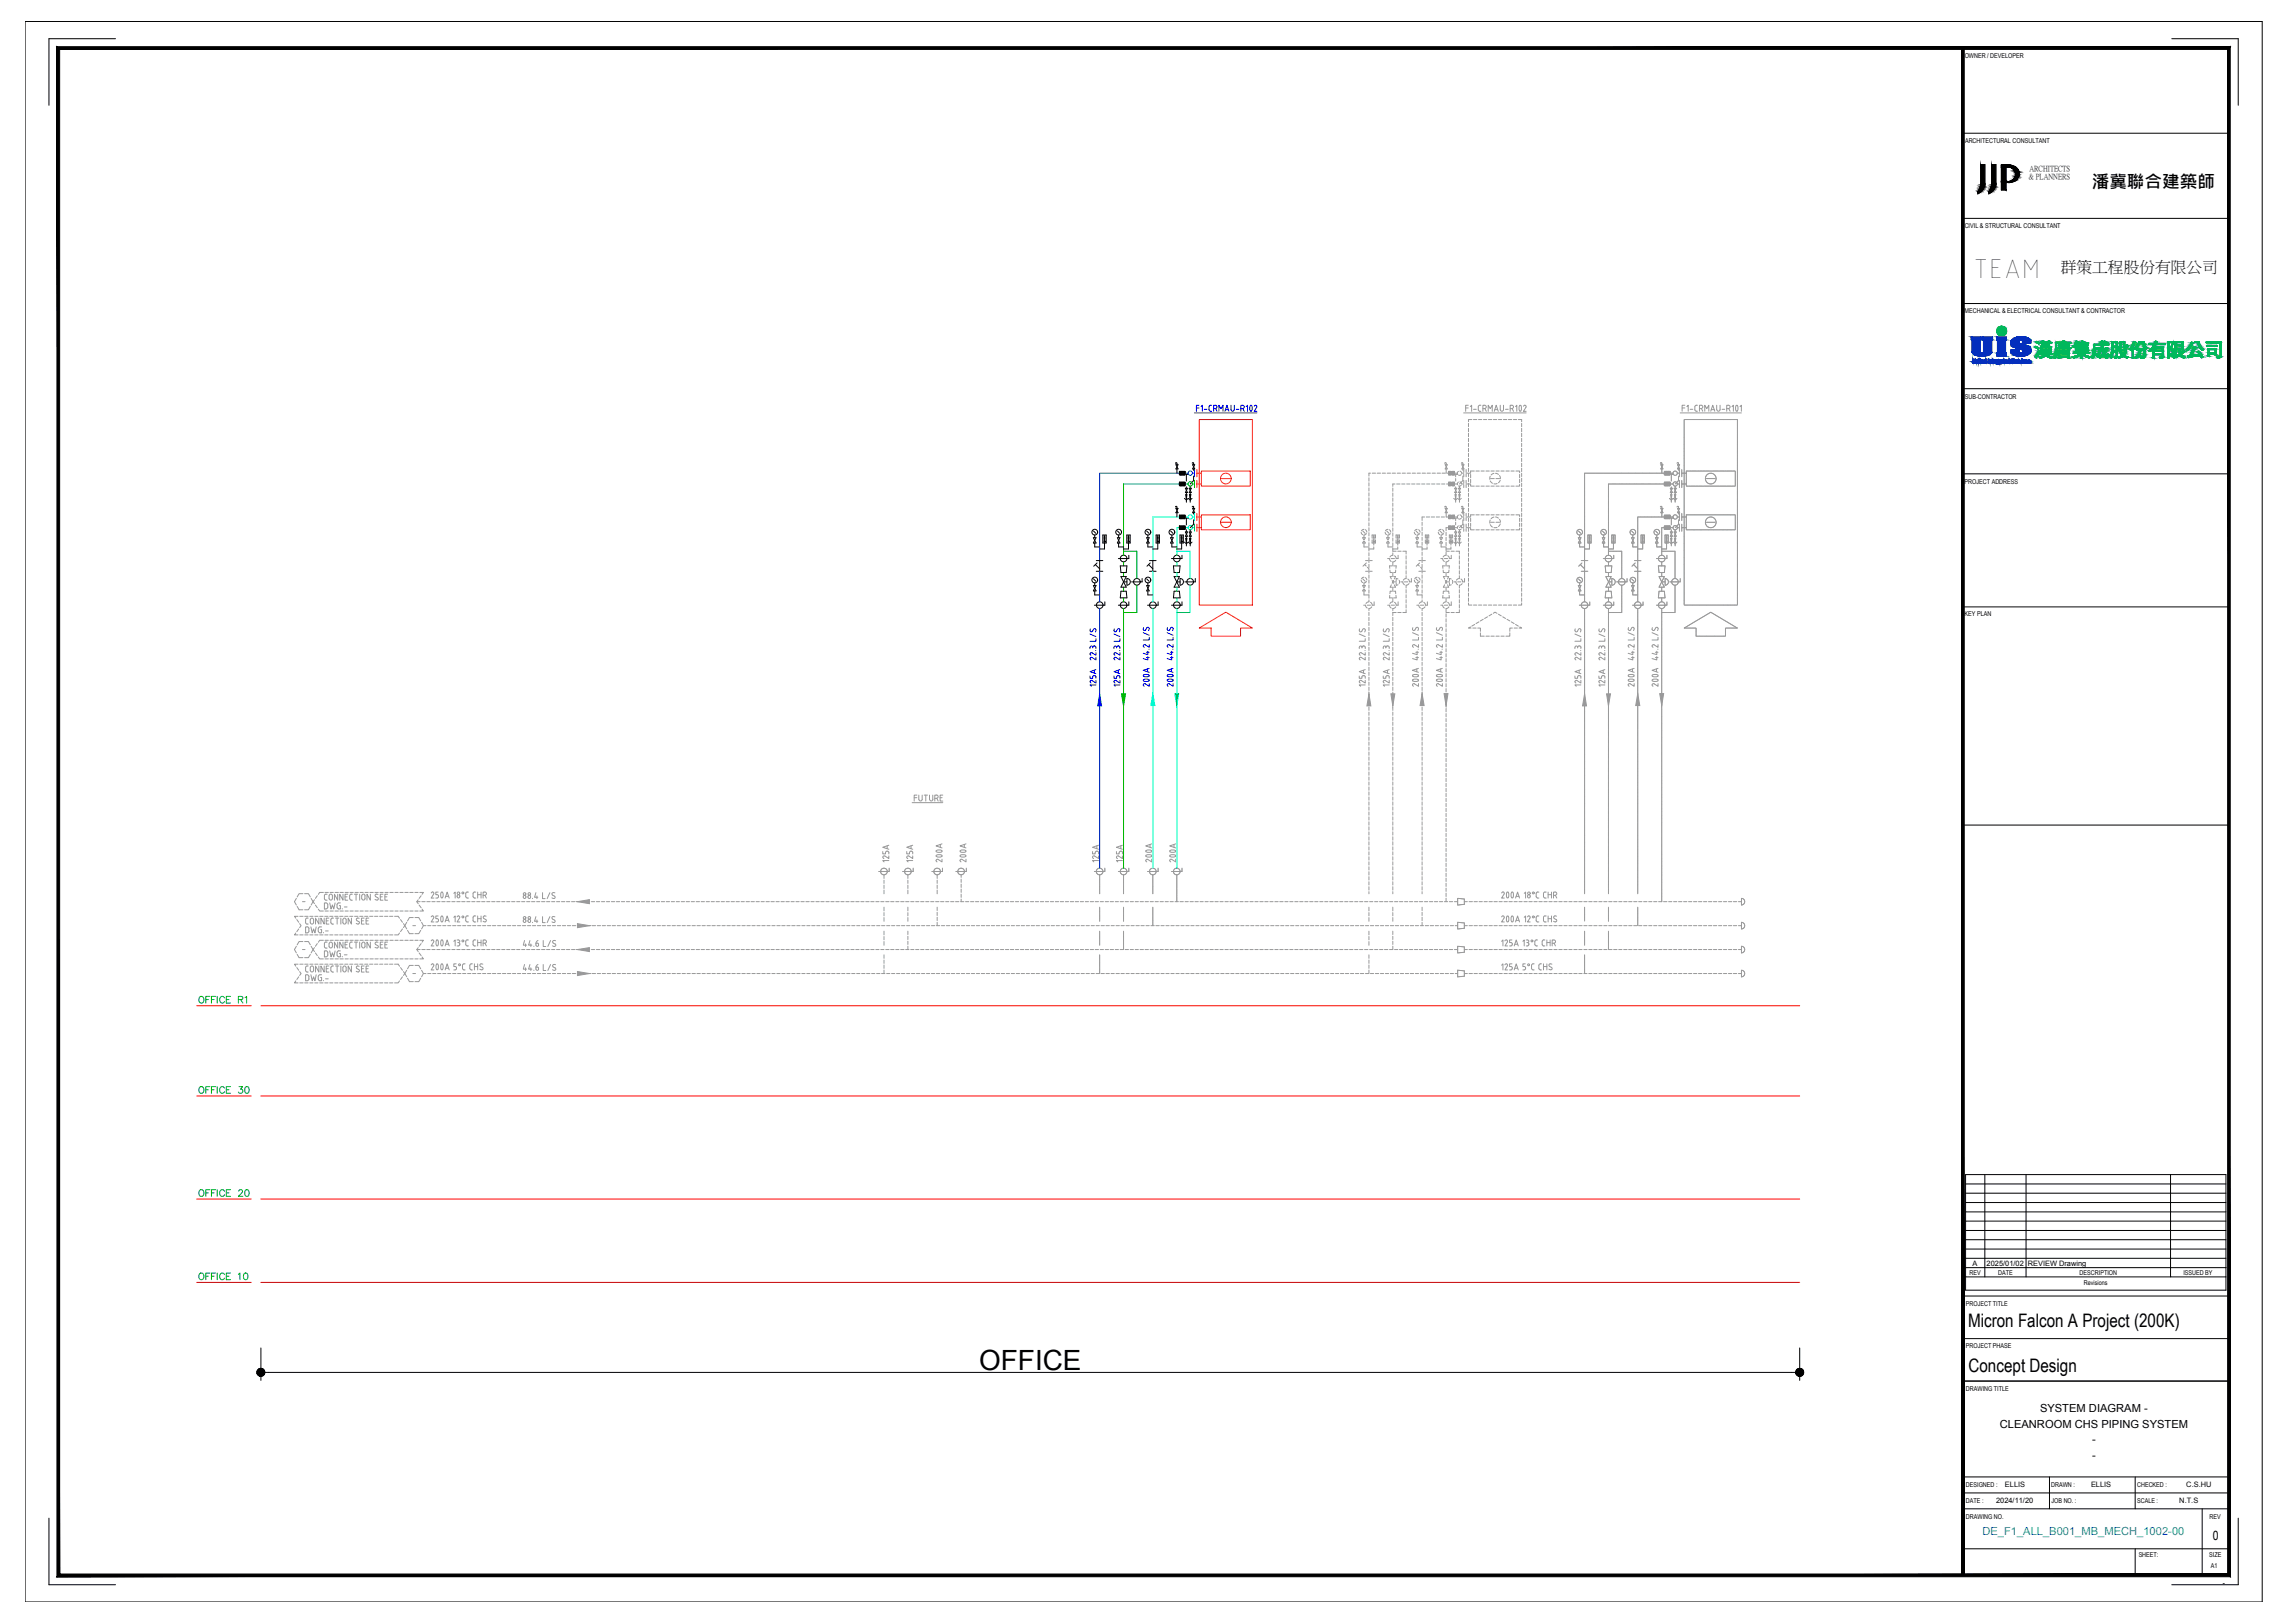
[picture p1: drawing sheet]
<svg xmlns="http://www.w3.org/2000/svg" width="860mm" height="610mm" viewBox="0 0 860 610" stroke-linecap="round" stroke-linejoin="round" font-family="sans-serif">
<defs><g id="words">
<text font-size="10.7" x="741.6" y="104.5">TEAM</text>
<text font-size="10.5" x="368.1" y="515.1">OFFICE</text>
<text font-size="7.5" fill="#00f" x="442.7" y="260.7" transform="rotate(-90 442.7 260.7)">200A</text>
<g font-size="7">
<text x="739.8" y="498.6">Micron Falcon A Project (200K)</text>
<text x="740" y="515.6">Concept Design</text>
</g>
<text font-size="6.6" x="786.3" y="70.6">潘冀聯合建築師</text>
<text font-size="5.9" x="774.7" y="102.4">群策工程股份有限公司</text>
<g font-size="5.7" fill="#989898">
<text x="523.2" y="259.3" transform="rotate(-90 523.2 259.3)">125A</text>
<text x="604.3" y="259.3" transform="rotate(-90 604.3 259.3)">125A</text>
<text x="335.1" y="325.3" transform="rotate(-90 335.1 325.3)">125A</text>
<text x="423" y="325.3" transform="rotate(-90 423 325.3)">125A</text>
<text x="120.6" y="342.9">DWG.-</text>
<text x="120.6" y="360.9">DWG.-</text>
</g>
<g font-size="5.7" fill="#009525">
<text x="73.4" y="378.2">OFFICE R1</text>
<text x="73.4" y="412">OFFICE 30</text>
<text x="73.4" y="450.8">OFFICE 20</text>
<text x="73.4" y="482.2">OFFICE 10</text>
</g>
<g font-size="5.3" fill="#00f">
<text x="412.7" y="259.3" transform="rotate(-90 412.7 259.3)">125A</text>
<text x="421.9" y="259.3" transform="rotate(-90 421.9 259.3)">125A</text>
</g>
<g font-size="5.3" fill="#989898">
<text x="514" y="259.3" transform="rotate(-90 514 259.3)">125A</text>
<text x="595.1" y="259.3" transform="rotate(-90 595.1 259.3)">125A</text>
<text x="344" y="325.3" transform="rotate(-90 344 325.3)">125A</text>
<text x="413.8" y="325.3" transform="rotate(-90 413.8 325.3)">125A</text>
<text x="113.6" y="351.7">DWG.-</text>
<text x="113.6" y="369.7">DWG.-</text>
</g>
<text font-size="4.9" x="831.8" y="578.8">0</text>
<g font-size="4.2">
<text x="766.9" y="530.5">SYSTEM DIAGRAM -</text>
<text x="751.7" y="536.5">CLEANROOM CHS PIPING SYSTEM</text>
<text x="786.4" y="542.5">-</text>
<text x="786.4" y="548.5">-</text>
</g>
<text font-size="4.2" fill="#007fff" x="745.2" y="576.8">DE_F1_ALL_B001_MB_MECH_1002-00</text>
<text font-size="3.5" x="835.6" y="596">-</text>
<g font-size="2.9">
<text x="762.9" y="64.4">ARCHITECTS</text>
<text x="762.7" y="67.3">&amp; PLANNERS</text>
</g>
<g font-size="2.8">
<text x="741.4" y="475.8">A</text>
<text x="746.8" y="475.8">2025/01/02</text>
<text x="762.2" y="475.6">REVIEW Drawing</text>
<text x="753.7" y="558.9">ELLIS</text>
<text x="786" y="558.9">ELLIS</text>
<text x="821.8" y="558.9">C.S.HU</text>
<text x="750.3" y="564.7">2024/11/20</text>
<text x="819.2" y="564.8">N.T.S</text>
</g>
<g font-size="2.6" fill="#989898">
<text x="112.5" y="340.1">-</text>
<text x="153.8" y="349.2">-</text>
<text x="112.5" y="358.1">-</text>
<text x="153.8" y="367.2">-</text>
</g>
<g font-size="2.5">
<text x="738.5" y="21.9">OWNER / DEVELOPER</text>
<text x="738.7" y="53.6">ARCHITECTURAL CONSULTANT</text>
<text x="738.5" y="85.6">CIVIL &amp; STRUCTURAL CONSULTANT</text>
<text x="738.5" y="117.8">MECHANICAL &amp; ELECTRICAL CONSULTANT &amp; CONTRACTOR</text>
<text x="738.6" y="149.9">SUB-CONTRACTOR</text>
<text x="738.5" y="182">PROJECT ADDRESS</text>
<text x="738.5" y="231.6">KEY PLAN</text>
<text x="740.3" y="479.1">REV</text>
<text x="751.1" y="479.1">DATE</text>
<text x="781.8" y="479.1">DESCRIPTION</text>
<text x="820.7" y="479.1">ISSUED BY</text>
<text x="783.3" y="483">Revisions</text>
<text x="739" y="490.7">PROJECT TITLE</text>
<text x="739" y="506.7">PROJECT PHASE</text>
<text x="739" y="522.6">DRAWING TITLE</text>
<text x="739" y="559">DESIGNED :</text>
<text x="771" y="559">DRAWN :</text>
<text x="803.3" y="559">CHECKED :</text>
<text x="739" y="564.9">DATE :</text>
<text x="771.2" y="564.9">JOB NO. :</text>
<text x="803.3" y="564.9">SCALE :</text>
<text x="739" y="570.7">DRAWING NO.</text>
<text x="830.6" y="570.7">REV</text>
<text x="803.9" y="585.2">SHEET:</text>
<text x="830.5" y="585.2">SIZE</text>
<text x="831.1" y="589.1">A1</text>
</g>
</g></defs>
<g fill="none" stroke="#989898" stroke-width=".38">
<path d="M550.2 155.2h23.5M551 153.3h.9M551.9 152.3h-.9v2.3M552 159.1v1.2M552.7 152.8l.5-.5v2.3M553.3 157.7h-1.3v.8M553.9 157.7h1.2M553.9 153.8h1M555.7 154l.3 .5 .7 .1M555.8 157.7h1.2M556.7 152.3a.7 .7 0 0 0-1 .6v1.1M557.4 153.6h.7"/>
<path d="M557.6 157.7h1.3M558.1 152.3h-.7v2.3M558.1 152.3a.61 .61 0 0 1 .6 .6 .61 .61 0 0 1-.6 .6M558.2 153.6l.5 1M559.4 154.6v-2.3l.8 1.3 .7-1.3v2.3M559.5 157.7h1.3M561.4 157.7h1.2M561.7 154.6l.7-2.3 .8 2.3M561.9 154h1.1M563.3 157.7h1.2M564 152.3v1.6a.61 .61 0 0 0 .6 .6 .61 .61 0 0 0 .6-.6v-1.6M565.1 157.7h1.3"/>
<path d="M565.9 153.8h1.1M567 157.7h1.3M567.7 153.6h.6M568.3 152.3h-.6v2.3M568.3 152.3a.61 .61 0 0 1 .6 .6 .61 .61 0 0 1-.6 .6M568.4 153.6l.5 1M568.9 157.7h1.2M569.7 152.8l.5-.5v2.3M570.8 157.7h1.2v.8M571.7 152.4l.2 .8-.2 1.2M571.7 152.4l-.1-.1a1.25 1.25 0 0 0 0 2.2l.1-.1M572 159.1v1.2"/>
<path d="M572.7 152.7a.5 .5 0 0 1 .7-.4 .5 .5 0 0 1 .2 .7l-.9 1.6h1M631.6 155.2h23M632.3 153.3h1M633.1 157.8l20-.1-.1 69.7M633.1 157.9v69.5h19.8M633.3 152.3h-1v2.2M634.1 152.8l.5-.5v2.2M635.3 153.8h1M637.1 154a.7 .7 0 0 0 1 .5M638.1 152.3a.7 .7 0 0 0-1 .6v1.1M638.8 153.6l.7-.1a.61 .61 0 0 0 .6-.6 .61 .61 0 0 0-.6-.6h-.7v2.2M639.6 153.6l.5 .9"/>
<path d="M640.8 154.5v-2.2l.8 1.3 .8-1.3v2.2M643.1 154.5l.7-2.2 .8 2.2M643.3 154h1.1M645.3 152.3l.1 1.6a.61 .61 0 0 0 .6 .6 .61 .61 0 0 0 .6-.6v-1.6M647.3 153.8h1M649.1 153.6l.6-.1a.61 .61 0 0 0 .7-.6 .61 .61 0 0 0-.7-.6h-.6v2.2M649.8 153.6l.6 .9M651.1 152.8l.5-.5v2.2M652.6 152.4l.1-.1a1.25 1.25 0 0 1 0 2.2l-.1-.1M652.6 152.4l-.2 .8 .2 1.2M654.1 152.8l.5-.5v2.2M514.6 179.6v1.2"/>
<path d="M515.2 177.8h-.6v1.1M515.8 177.8h1.3M517.7 177.8h1.3M519.6 177.8h1.2M521.4 177.8h1.3M523.3 177.8h1.3M525.2 177.8h1.2M527.1 177.8h1.2M528.9 177.8h1.3M530.8 177.8h1.3M532.7 177.8h1.2M534.6 177.8h1.2"/>
<path d="M536.4 177.8h1.3M538.3 177.8h1.3M540.2 177.8h1.3M542.1 177.8h1.2M543.1 174.1l.4-.3 .1 .9M543.2 174.7h.9l-.9 1.5h.9zM543.6 176.2v1.6M544 177.8h.6M544.6 177.9l.7-.7h-.7v1.3h.7M544.6 178l.4 .5M544.6 177.6l.9 .9M544.6 177.2l1.4 1.3h.7v-1.3h-.7l.7 .6h1.1"/>
<path d="M544.9 177.2l-.3 .2M545.1 177.2l1.2 1.3 .4-.4M545.6 177.2l1.1 1.1M545.8 177.2l-1.2 1.2M546.3 177.2l-1.4 1.3M546.5 177.2l.2 .2M546.7 177.2l-1.3 1.3M546.7 177.7l-.8 .8M547.2 179.9v.9M548 178.3h-.8v.9M548.2 177.2l-.3 .2v.7M548.8 177.1l.4 .2 .2 .5h.8"/>
<path d="M549.3 178.3l-.5 .3-.6-.1M549.3 174.1l.4-.3 .2 .9M549.5 174.7h.8l-.8 1.5h.8zM549.9 176.2v.6M549.9 178.9v1.7l-1.3 1.3M550.2 176.5v1M550.2 178.2v1M551.1 176.5v1M551.1 178.2v1M551.1 177.8h1.7M552 161v1.2M552 162.8v1.3"/>
<path d="M552 164.7v1.3M552 166.6v1.2M552 168.5v1.2M552 170.4v1.2M552 172.2v1.3M552 174.1v1.3M552 176v1.2M552 177.9v1.2M552 179.7v1.3M552.8 178.3v1.3M554.2 177h-1.4v.7M554.8 177h1.3"/>
<path d="M556.7 177h1.2M558.6 177h1.2M560.2 179l-.2 1.2M560.3 179.9h1.4M560.4 177h1.3M561.6 177.9l-1.1 .6M562.2 177.9l1.1 .4M562.3 177h1.3M562.3 179.9h1.4M563.7 178.7l.3 1.2M564.2 177h1.2M566.1 177h1.2"/>
<path d="M568 177h1.2M569.8 177h1.4v.7M571.2 178.3v1.3M572 161v1.2M572 162.8v1.3M572 164.7v1.3M572 166.6v1.2M572 168.5v1.2M572 170.4v1.2M572 172.2v1.3M572 174.1v1.3M572 176v1.2"/>
<path d="M572 177.9v1.2M572 179.7v1.3M624.2 174l-.1 .1M624.3 173.9h-.1M624.4 173.8h.1M624.4 174.7h.7M624.4 174.8l.4 .8M624.5 173.9h.2M624.7 174v.7M624.7 176.2v1.6M624.8 175.6l.3 .6h-.8l.2-.4M624.9 175.1l-.3 .7"/>
<path d="M625 174.8l-.1 .3M625.6 177.8h-29.9v48.4M625.6 178.4l2 .1M625.6 177.2h2.2v1.2M625.6 178l.5 .5M625.6 177.6l1 .9M625.7 177.2l1.3 1.3M625.9 177.2l-.3 .2M626.2 177.2l1.3 1.3M626.4 177.2l-.8 .7M626.6 177.2l1.2 1.1M626.9 177.2l-1.3 1.2v-1.1"/>
<path d="M627.1 177.2l.7 .6h1.1M627.3 177.2l-1.3 1.3M627.6 177.2l.2 .2M627.8 178.4l-.1 .1M627.8 177.2l-1.3 1.3M627.8 177.7l-.9 .8M627.8 178.1l-.4 .4M628.9 178h.1M628.9 177.6v.3M629 178.1v.2M629 177.4v.1M629.1 178.4l-.8-.1v2.5"/>
<path d="M629.1 178.4l.2 .1M629.3 178.5l.1 .1M629.5 177.1l-.4 .3M629.5 178.6h.3M629.7 177l-.2 .1M629.7 177l.3 .1M630.1 177.1l.2 .2M630.4 177.4v.1M630.4 178.3l-.5 .3M630.5 174l-.1 .1M630.5 177.5v.2M630.5 178.1l-.1 .1"/>
<path d="M630.5 177.8h.8M630.5 177.7v.3M630.6 174.7h.7M630.7 174.8v.1M630.7 176v.1M630.8 173.8l-.3 .1M630.8 174.9l.2 .7M630.8 173.9h.1M631 174v.7M631 176.2v.6M631 178.9v1.7l-.6 .6M631.1 175.6l.3 .6-.8-.1"/>
<path d="M631.3 176.5v2.7M631.3 174.8l-.5 1.1M632.2 177.8h1.7M632.2 176.5v2.7M641.1 179.7v.7M641.1 179.5v.1M641.1 179.3v.1M641.4 178.8l-.2 .5M641.4 179.9h3.4M641.5 178.7l-.1 .1M641.7 178.4l-.2 .2M641.9 178.3h-.1"/>
<path d="M642 178.2h-.1M642.2 178.1h-.1M642.4 178h-.2M642.5 177.9l-.1 .1M642.7 177.9h-.1M642.8 177.9h.1M642.9 177.9h.2M643.2 177.8l.1 .1M643.3 177.9h.3M643.7 178h.3M644 178.1l.1 .1M644.2 178.2l.2 .2"/>
<path d="M644.5 178.4l.1 .1M644.6 178.5l.1 .1M644.7 178.7l.2 .3M644.9 179l.1 .1M645 179.2l.1 .3M645.1 179.6v.1M645.1 179.7v.5M652.1 177h-18.2l.1 5.7M652.2 177l.1 .1M652.3 177.2l-.1 5.5M512.3 199.5l.9 1M512.7 199l-.9 .5"/>
<path d="M513.2 199.1l.6 .9M514.6 181.4v1.3M514.6 183.3v1.3M514.6 185.2v1.3M514.6 187.1v1.2M514.6 189v1.2M514.6 190.8v1.3M514.6 192.7v1.3M514.6 194.6v1.2M514.6 196.5v1.2M514.6 198.3v1.3M521.3 199.5l.9 1"/>
<path d="M521.7 199l-.9 .5M522.3 199.1l.5 .9M523.6 183.4v1.2M523.6 185.3v1.2M523.6 187.1v1.3M523.6 189v1.3M523.6 190.9v1.2M523.6 192.8v1.2M523.6 194.7v1.2M523.6 196.5v1.3M523.6 198.4v1.3M524.4 181.9h-.8v.9"/>
<path d="M525 181.9h1.3M526.9 181.9h1.2M528.8 181.9h1.2M530.6 181.9h1.3M532.3 199.5l.9 1M532.5 181.9h1.3M532.7 199l-.9 .5M533.3 199.1l.5 .9M534.4 181.9h1.2M534.6 196.2v1.3M534.6 198.1v1.3M534.6 200v1.2"/>
<path d="M535.5 194.3h-.9v1.3M536.1 194.3h1.3M536.3 181.9h1.2M538 194.3h1.3M538.1 181.9h1.3M539.9 194.3h1.2M540 181.9h1.3M541.3 199.5l.9 1M541.7 199l-.9 .5M541.8 194.3h1.2M541.9 181.9h1.2M542.2 199.1l.6 .9"/>
<path d="M543.1 190.6l.4-.3 .1 .8M543.2 191.1h.9l-.9 1.6h.9zM543.6 192.7v1.6h1M543.8 181.9h.8l.7-.7h-.7v1.4h.7M544.6 198.3h-1v1.2M544.6 198.4l.7-.7h-.7v1.3h.7M544.6 194.3l.7-.7h-.7v1.3h.7M544.6 198.5l.4 .5M544.6 198.1l.9 .9M544.6 194.5l.4 .4M544.6 194l.9 .9M544.6 182.1l.4 .5"/>
<path d="M544.6 181.6l.9 1M544.6 181.2l1.4 1.4h.7v-1.4h-.7l.7 .7h1.1M544.6 193.6l1.4 1.3h.7v-1.3M544.6 197.7l1.4 1.3h.7v-1.3M544.9 197.7l-.3 .2M544.9 193.6l-.3 .3M544.9 181.2l-.3 .3M545.1 197.7l1.2 1.3 .4-.4M545.1 193.6l1.2 1.3 .4-.4M545.1 181.2l1.2 1.4 .4-.4M545.6 197.7l1.1 1.1M545.6 193.6l1.1 1.2"/>
<path d="M545.6 181.2l1.1 1.2M545.8 197.7l-1.2 1.2M545.8 193.6l-1.2 1.2M545.8 181.2l-1.2 1.2M546.3 197.7l-1.4 1.3M546.3 193.6l-1.4 1.3M546.3 181.2l-1.4 1.4M546.5 187.3l.7 .6M546.5 197.7l.2 .2M546.5 193.6l.2 .2M546.5 181.2l.2 .2M546.7 197.7h-.7l.7 .6h1.1"/>
<path d="M546.7 193.6h-.7l.7 .7h1.1M546.7 197.7l-1.3 1.3M546.7 198.1l-.8 .9M546.7 193.6l-1.3 1.3M546.7 194.1l-.8 .8M546.7 181.3l-1.3 1.3M546.7 181.7l-.8 .9M546.8 199.9h.8l-.8 1.6h.8zM546.8 183.5l.8 1.6h-.8l.8-1.6zM547.2 183v.5M547.2 185.1v.8M547.2 186.5v.9"/>
<path d="M547.2 187.9v.9M547.2 196.3v1M547.2 199.1v.8M547.9 187.3l-.7 .6M547.9 187.3l.7 .6M548 194.7h-.8v1M548.2 193.6l-.3 .3v.6M548.2 197.6l-.3 .4v.6M548.2 181.2l-.3 .3v.7M548.2 199.9h.8l-.8 1.6h.8zM548.2 183.5l.8 1.6h-.8l.8-1.6zM548.6 182.7v.8"/>
<path d="M548.6 185.1v.8M548.6 186.5v.9M548.6 187.9v.9M548.6 199.1v.8M548.8 193.5l.4 .2 .2 .6h.8M548.8 197.6l.4 .2 .2 .5h.8M548.8 181.1l.6 .8h.8M549.3 194.8l-.6 .3-.5-.1M549.3 198.8l-.5 .3-.6-.1M549.3 182.4l-1.1 .2M549.3 187.3l-.7 .6M549.3 190.6l.5-.3 .1 .8"/>
<path d="M549.5 191.1h.8l-.8 1.6h.8zM549.9 192.7v.5M549.9 195.4v1.6l-1.3 1.3M550.2 180.5v1.1M550.2 182.2v1M550.2 192.9v1.1M550.2 194.6v1.1M550.2 197v1M550.2 198.7v1M551.1 180.5v1.1M551.1 182.2v1M551.1 192.9v1.1"/>
<path d="M551.1 194.6v1.1M551.1 197v1M551.1 198.7v1M551.1 198.3h1.7M551.1 181.9h1.7M551.1 194.3h1.7M552 181.6v1.3M552 183.5v1.2M552 185.4v1.2M552 187.2v1.3M552 189.1v1.3M552 191v1.2"/>
<path d="M552 192.9v1.2M552 194.7v1.3M552 196.6v1.3M552 198.5v1.2M552.8 198.5v.6h1.4M552.8 182.1v.6h1.4M552.8 180.2v1.2M552.8 194.8v1.2M552.8 196.6v1.3M554.2 193.5h-1.4v.6M554.8 199.1h1.3M554.8 193.5h1.3"/>
<path d="M554.8 182.7h1.3M556.7 199.1h1.2M556.7 193.5h1.2M556.7 182.7h1.2M558.6 199.1h1.2M558.6 193.5h1.2M558.6 182.7h1.2M560.2 195.4l-.2 1.2M560.2 197.2l.8 .9M560.2 180.7l.8 .9M560.3 196.3h1.4M560.4 199.1h1.3"/>
<path d="M560.4 193.5h1.3M560.4 182.7h1.3M561.6 194.3l-1.1 .6M562.2 194.3l1.1 .4M562.3 199.1h1.3M562.3 193.5h1.3M562.3 196.3h1.4M562.3 182.7h1.3M562.8 198.2l-1.2 .1M562.8 181.7l-1.2 .1M563.7 195.2l.3 1.1M564 196.9l-.7 1"/>
<path d="M564 180.5l-.7 .9M564.2 199.1h1.2M564.2 193.5h1.2M564.2 182.7h1.2M566.1 199.1h1.2M566.1 193.5h1.2M566.1 182.7h1.2M568 199.1h1.2M568 193.5h1.2M568 182.7h1.2M569.8 193.5h1.4v.6M571.2 198.5v.6h-1.4"/>
<path d="M571.2 182.1v.6h-1.4M571.2 180.2v1.2M571.2 194.8v1.2M571.2 196.6v1.3M572 181.6v1.3M572 183.5v1.2M572 185.4v1.2M572 187.2v1.3M572 189.1v1.3M572 191v1.2M572 192.9v1.2M572 194.7v1.3"/>
<path d="M572 196.6v1.3M572 198.5v1.2M592.7 199.8l.1 .5M593.2 199.1l-.4 .7M593.3 199.5l1 1M594 199l-.7 .1M594 199h.2M594.2 199l.1 .1M594.4 199.1l.2 .2M594.6 199.4l.1 .1M594.7 199.5l.1 .1M594.8 199.7l.1 .5"/>
<path d="M601.8 199.8v.5M602 199.3l-.2 .5M602.3 199.5l.1 .2M602.4 199l-.4 .3M602.5 199.7l.1 .1M602.6 199.8l.1 .1M602.6 199h-.1M602.7 199h.3M602.8 200l.3 .3M603 199h.2M603.2 199l.1 .1M603.4 199.1l.2 .2"/>
<path d="M603.7 199.4v.1M603.7 199.5l.1 .1M603.8 199.7l.1 .3M612.8 199.8v.5M613.1 199.2l-.3 .6M613.4 199.5l.7 .8M613.6 199l-.5 .2M613.7 199h.3M614 199h.2M614.2 199l.1 .1M614.4 199.1l.2 .2M614.7 199.4v.1"/>
<path d="M614.8 199.5v.1M614.8 199.7l.1 .3M621.7 199.8l.1 .5M621.9 199.5l-.1 .3M622.1 199.2l-.2 .2M622.3 199.5l1 1M622.4 199l-.2 .2M622.6 199h-.1M622.7 199h.3M623 199h.2M623.2 199l.1 .1M623.4 199.1l.1 .1"/>
<path d="M623.5 199.2l.1 .1M623.6 199.4l.1 .1M623.7 199.5l.1 .1M623.8 199.7v.6M624.2 190.4l-.1 .2M624.3 190.3l-.1 .1M624.4 190.3h.1M624.4 191.2h.7M624.4 191.2v.1M624.5 191.4v.1M624.5 190.3l.2 .1M624.6 191.6v.1"/>
<path d="M624.6 192.1l-.3 .6h.8l-.1-.3M624.7 191.8h.1M624.7 190.4v.7M624.7 192.7v1.6M624.7 191.9v.1M624.7 191.9l.1 .1M624.8 191.8h-.1M624.8 192.1l.1 .1M624.9 191.6l-.1 .1M624.9 192.2l.1 .1M625 191.4l-.1 .1M625 191.2v.1"/>
<path d="M625.6 198.9l2 .1M625.6 194.9h2M625.6 182.5l2 .1M625.6 181.3l2.2-.1v1.2M625.6 198.3h-.9v10.4M625.6 194.3h-10v31.9h.3M625.6 181.6l1 1M625.6 198.5l.5 .5M625.6 198.1l1 .9M625.6 194.5l.5 .4M625.6 194l1 .9M625.6 182.1l.5 .5"/>
<path d="M625.7 197.7l1.3 1.3M625.7 193.6l1.3 1.3M625.7 181.2l1.3 1.4M625.9 197.7l-.3 .2M625.9 193.6l-.3 .3M625.9 181.2l-.3 .3M626.2 197.7l1.3 1.3M626.2 193.6l1.3 1.3M626.2 181.2l1.3 1.4M626.4 181.2l-.8 .7h-21v26.8M626.4 197.7l-.8 .7M626.4 193.6l-.8 .7"/>
<path d="M626.6 197.7l1.2 1.1M626.6 193.6l1.2 1.2M626.6 181.2l1.2 1.2M626.9 181.2l-1.3 1.2v-1.1M626.9 193.6l-1.3 1.2v-1.1M626.9 197.7l-1.3 1.2v-1.1M627.1 193.6l.7 .7h1.1v-.3M627.1 197.7l.7 .6h1.1M627.1 181.2l.7 .7h1.1M627.3 197.7l-1.3 1.3M627.3 193.6l-1.3 1.3M627.3 181.2l-1.3 1.4"/>
<path d="M627.5 187.3l.2 .1M627.6 197.7l.2 .2M627.6 193.6l.2 .2M627.6 181.2l.2 .2M627.7 187.4l.1 .1M627.8 198.9l-.1 .1M627.8 197.7h-2.2M627.8 194.9h-.1M627.8 193.6l-2.2 .1M627.8 182.5l-.1 .1M627.8 193.6l-1.3 1.3M627.8 193.6v1.2"/>
<path d="M627.8 197.7v1.2M627.8 197.7l-1.3 1.3M627.8 198.1l-.9 .9M627.8 198.6l-.4 .4M627.8 194.1l-.9 .8M627.8 194.5l-.4 .4M627.8 181.3l-1.3 1.3M627.8 181.7l-.9 .9M627.8 182.2l-.4 .4M627.8 187.6h.2M628 187.7l.1 .1M628.1 184l.2 .4"/>
<path d="M628.1 187.8l.2 .1M628.3 184.3l-.4 .8h.8l-.2-.3M628.3 183v.5M628.3 185.1v2.3M628.3 187.9v.9M628.3 199.1v.8M628.3 187.8v.1M628.4 184.5l.1 .3M628.5 183.8l.2-.3h-.8l.2 .4M628.5 183.8l-.2 .5M628.8 187.4l-.4 .4M628.9 194.4v.1"/>
<path d="M628.9 181.8v.1M628.9 198.4v.1M628.9 182v.1M628.9 198.1v.3M628.9 181.6v.1M628.9 187.3l-.1 .1M629 194.5v.2M629 198.6v.1M629 182.2v.1M629 193.8v.2M629 181.5v.1M629 197.9v.1"/>
<path d="M629 187.3l.1 .1M629.1 198.8v.1M629.1 182.3v.1M629.1 194.8l-.8-.1v2.6M629.1 194.9h.2M629.1 198.9l.2 .1M629.1 182.5l.2 .1M629.1 187.4l.2 .1M629.3 195l.5 .1M629.3 182.6l.5 .1-.1 .8M629.3 193.6l-.2 .2M629.3 199l.1 .1"/>
<path d="M629.3 187.6l.2 .2M629.5 193.5h-.1M629.5 197.6l-.4 .3M629.5 199.1h.3l-.1 .8M629.5 181.1l-.4 .3M629.5 193.5h.2M629.5 181.1h.2M629.5 184.6l-.2 .5h.8l-.1-.3M629.6 187.8l.1 .1M629.7 197.5l-.2 .1M629.7 185.1v2.3M629.7 187.9v.9"/>
<path d="M629.7 193.5h.2M629.7 197.5l.3 .1M629.7 181.1h.2M629.8 198.2l-.1 .1M629.8 184.1l-.2 .5M629.8 181.8l-.1 .1M629.8 187.8l-.1 .1M629.9 195.1h.1M629.9 193.5h.1M629.9 181.1h.1M629.9 198.1l-.1 .1M629.9 181.7l-.1 .1"/>
<path d="M630 182.7h-.1M630 183.6l-.2 .5M630.1 193.6h.1M630.1 197.6l.2 .2M630.1 181.2l.2 .2M630.1 183.6l-.8-.1 .6 1.3M630.2 195h-.2M630.2 182.6h-.2M630.2 181.4l-.2 .2M630.2 193.7h.1M630.3 198.9l-.4 .2M630.3 181.3l-.1 .1"/>
<path d="M630.4 197.9v.1M630.4 181.4v.1M630.4 193.8v.1M630.4 187.3l-.5 .5M630.4 194.7l-.2 .2M630.4 198.7l-.1 .1M630.4 182.3l-.2 .2M630.5 194v.1M630.5 190.4l-.1 .2M630.5 181.6v.5M630.5 198v.1M630.5 194.5l-.1 .1"/>
<path d="M630.5 194.3v.2M630.5 198.4l-.1 .3M630.5 182.1l-.1 .1M630.5 198.2l.8 .1M630.5 181.9h.8M630.5 194.2l.8 .1M630.6 191.2h.7M630.7 191.2v.1M630.8 190.3l-.3 .1M630.8 191.4v.1M630.8 192.2v.1M630.8 190.3l.1 .1"/>
<path d="M630.8 191.6l.1 .1M630.9 192.1l-.1 .1M630.9 191.8h.1M631 190.4v.7M631 192.7v.5M631 195.4v1.6l-1 1.1M631 191.9l-.1 .1M631 191.9v.1M631.1 192.1l.3 .6h-.8l.1-.3M631.1 191.6l-.1 .2M631.2 191.4v.1M631.3 180.5v2.7"/>
<path d="M631.3 192.9v2.8M631.3 197v2.7M631.3 191.2v.1M632.2 198.3h1.7M632.2 181.9h1.7M632.2 194.3h1.7M632.2 180.5v2.7M632.2 192.9v2.8M632.2 197v2.7M633.9 199l.1 .1M634 199.1h18.1M634 182.7h18.1"/>
<path d="M641.1 196.1v.7M641.1 196.9l.1 .1M641.1 180.4l.1 .1M641.1 195.8v.1M641.1 195.9v.2M641.2 197l.1 .2M641.2 180.6l.1 .1M641.3 197.2v.1M641.3 180.8v.1M641.4 195.3l-.2 .4M641.4 197.4l.1 .1M641.4 180.9l.1 .1"/>
<path d="M641.4 196.3h3.4M641.5 197.5v.1M641.5 181.1l.2 .2M641.6 197.7l.1 .1M641.7 197.8l.3 .2M641.7 181.3l.3 .3M641.7 194.8l-.3 .4M641.9 194.7l-.1 .1M642 198l.3 .1M642 181.6l.6 .2M642 194.6l-.1 .1M642.2 194.5h-.1"/>
<path d="M642.4 198.2l.2 .1M642.4 194.4l-.2 .1M642.5 194.4h-.1M642.6 194.3h.1M642.7 198.3h.3M642.7 181.8l.3 .1M642.8 194.3h.1M642.9 194.3h.2M643.1 181.9h.1M643.2 194.3h.1M643.3 194.3l.3 .1M643.6 198.3h-.5"/>
<path d="M643.6 181.8h-.3M643.7 194.4l.3 .1M643.7 198.2h.1M643.7 181.8h.1M644 198.1l-.2 .1M644 181.7h-.2M644 194.5l.1 .1M644.1 198l-.1 .1M644.1 181.6l-.1 .1M644.2 194.6l.4 .3M644.6 195l.1 .1M644.7 195.1l.1 .1"/>
<path d="M644.8 181l-.6 .6M644.8 195.3l.2 .3M644.8 197.3l-.6 .7M644.8 180.8v.1M644.9 197.1v.1M645 195.7h.1M645 195.8l.1 .1M645.1 196v.1M645.1 180.3l-.2 .4M645.1 196.2v.3M645.1 196.5l-.1 .5M652.1 193.5h-18.2v5.5"/>
<path d="M652.2 193.5h.1M652.3 199l-.1 .1M652.3 193.6v5.4M511.7 200l.5 .9M511.7 218l.5 .9M512.3 217.5l.9 1M512.6 203.4l-.4 .7h1l-.3-.7M512.6 202.8l-.4-.7h1l-.3 .7M512.7 216.9l-.9 .6M512.7 204.1v1.5h1.9M513 212.2l.6 .6M513.2 217.1l.6 .9"/>
<path d="M513.3 214.7h1M513.3 210.7h1M513.6 211.6l-1.3 1.2M513.7 200.5l-1 .6v1M513.7 218.5l-1 .6v1M514 213.2l.6 .6M514.6 200.2v1.3M514.6 202.1v1.2M514.6 203.9v1.3M514.6 205.8v1.3M514.6 207.7v1.2M514.6 209.6v1.8"/>
<path d="M514.6 212.1v1.2M514.6 213.9v1.5M514.6 216.1v1.2M514.6 217.9v1.3M514.6 219.8v1.3M514.9 214.7h.9M514.9 210.7h.9M515.8 202.3v-1.2h1.2v1.2M515.8 202.9v1.2h1.2v-1.2M516.2 201.5h.5M516.2 202.5h.5M516.2 203h.5"/>
<path d="M516.2 202h.5M516.4 201.3v.7M516.4 202.7v.7M516.4 204.1v.8M516.4 205.5v.8h-1.8M520.7 200l.5 .9M521.6 203.4l-.4 .7h1l-.3-.7M521.6 202.8l-.4-.7h1l-.3 .7M521.6 209.9h.7l.7 1.1M521.7 204.1v1.5h1.9M522.5 214.2l.1 1h.7M522.6 200.5l-.9 .6v1"/>
<path d="M522.9 209.9h1.3M523 219.8l-.4 .9h.7M523.3 216.7h-.7l.4 .9M523.3 212.7h-1l.1 .9M523.3 218.1l.6 1.1M523.6 207.8v.9l-1.1 .6M523.6 218.7h1.2M523.6 200.3v1.2M523.6 202.2v1.2M523.6 204v1.3M523.6 205.9v1.3h1.2M523.6 215.2v1.5"/>
<path d="M523.9 218.1l-.6 1.1M523.9 216.7h.7l-.5 .9M523.9 212.7h.9l-.1 .9M524.1 219.8l.5 .9h-.7M524.7 210.6l-1.1 .6v1.5M524.7 214.2l-.1 1h-.7M524.8 202.3v-1.2h1.3v1.2M524.8 202.9v1.2h1.3v-1.2M524.8 219v.9l.7-.2M525.2 201.5h.5M525.2 202.5h.5M525.2 203h.5"/>
<path d="M525.2 202h.5M525.4 201.3v.7M525.4 202.7v.7M525.4 204.1v.8M525.4 205.5v.8h-1.8M525.4 207.2h1.3M525.5 217.6l-.7-.2v1M525.6 208.7v1.2h-.8l-.6-1M525.9 218.1v1.2M526.6 218.7h.7l.7 1.1M527.3 207.2h1.3v1M527.9 218.7h1.3"/>
<path d="M528.6 217.5l-.7 .1-.4 .4M528.6 208.9v1.2M528.6 210.7v1.3M528.6 212.6v1.3M528.6 214.5v1.3M528.6 216.4v1M529.7 219.3l-1.1 .6v1.1M530.5 217.4v1.3h-.7l-.6-1.1M531.7 200l.5 .9M531.7 218l.5 .9M532.3 217.5l.9 1M532.6 203.4l-.4 .7h1l-.3-.7"/>
<path d="M532.6 202.8l-.4-.7h1l-.3 .7M532.7 216.9l-.9 .6M532.7 204.1v1.5h1.9M533 212.2l.6 .6M533.3 217.1l.5 .9M533.3 214.7h.9M533.3 210.7h.9M533.6 200.5l-.8 .6-.1 1M533.6 218.5l-.8 .6-.1 1M533.6 211.6l-1.2 1.2M534 213.2l.6 .6M534.6 201.9v1.2"/>
<path d="M534.6 203.7v1.3M534.6 205.6v1.3M534.6 207.5v1.2M534.6 209.4v2M534.6 212.1v1.2M534.6 213.9v1.5M534.6 216.1v1.2M534.6 217.9v1.3M534.6 219.8v1.3M534.9 214.7h.9M534.9 210.7h.9M535.8 202.3v-1.2h1.3v1.2"/>
<path d="M535.8 202.9v1.2h1.3v-1.2M536.2 201.5h.5M536.2 202.5h.5M536.2 203h.5M536.2 202h.5M536.4 201.3v.7M536.4 202.7v.7M536.4 204.1v.8M536.4 205.5v.8h-1.8M540.7 200l.5 .9M541.6 209.9h.7l.7 1.1M541.6 203.4l-.4 .7h1l-.3-.7"/>
<path d="M541.6 202.8l-.4-.7h1l-.3 .7M541.7 204.1v1.5h1.9M542.5 214.2l.1 1h.6M542.7 200.5l-1 .6v1M543 209.9h1.2M543 219.8l-.4 .9h.6M543.2 216.7h-.6l.4 .9M543.2 212.7h-.9l.1 .9M543.3 218.1l.5 1.1M543.6 207.5v1.2l-1.1 .6M543.6 218.7h1.3M543.6 200.1v1.2"/>
<path d="M543.6 202v1.2M543.6 203.8v1.2M543.6 205.7v1.3M543.6 215.2v1.5M543.6 207.2h1.2M543.8 218.1l-.5 1.1M543.9 216.7h.7l-.5 .9M543.9 212.7h.9l-.1 .9M544.1 219.8l.5 .9h-.7M544.6 210.6l-1 .6v1.5M544.7 214.2l-.1 1h-.7M544.8 202.3v-1.2h1.2v1.2"/>
<path d="M544.8 202.9v1.2h1.2v-1.2M544.9 219v.9l.6-.2M545.2 201.5h.5M545.2 202.5h.5M545.2 203h.5M545.2 202h.5M545.4 201.3v.7M545.4 202.7v.7M545.4 204.1v.8M545.4 205.5v.8h-1.8M545.5 207.2h1.2M545.5 208.7v1.2h-.7l-.2-.7-.4-.3"/>
<path d="M545.5 217.6l-.6-.2v1M546 218.1v1.2M546.5 203.7l.7 .7M546.6 218.7h.7l.6 1.1M547.2 201.5v.8M547.2 203v.8M547.2 204.4v.8M547.3 207.2h1.3v1M547.9 203.7l-.7 .7M547.9 218.7h1.3M547.9 203.7l.7 .7M548.6 217.5l-.7 .1-.4 .4"/>
<path d="M548.6 208.9v1.2M548.6 210.7v1.3M548.6 212.6v1.3M548.6 214.5v1.3M548.6 216.4v1M548.6 201.5v.8M548.6 203v.8M548.6 204.4v.8M549.3 203.7l-.7 .7M549.6 219.3l-1 .6v1.1M550.5 217.4v1.3h-.7l-.6-1.1M552 200.3v1.3"/>
<path d="M552 202.3v1.2M552 204.1v1.2M552 206v1.2M552 207.8v1.3M552 209.7v1.3M552 211.6v1.3M552 213.5v1.2M552 215.4v1.2M552 217.2v1.3M552 219.1v1.3M572 200.3v1.3M572 202.3v1.2"/>
<path d="M572 204.1v1.2M572 206v1.2M572 207.8v1.3M572 209.7v1.3M572 211.6v1.3M572 213.5v1.2M572 215.4v1.2M572 217.2v1.3M572 219.1v1.3M592.7 217.8v.2M592.7 218v.1M592.7 218.2l.1 .1"/>
<path d="M592.8 217.7h.1M592.8 200.4l.1 .1M592.8 218.4l.1 .1M592.9 217.5l-.1 .1M592.9 200.6l.3 .3M592.9 218.6l.3 .3M593 217.3l-.1 .1M593.2 217.1l-.2 .2M593.3 200.9l.1 .1M593.3 218.9l.1 .1M593.3 217.5l1 1M593.4 203.9h.8"/>
<path d="M593.5 201h.1M593.5 219l.3 .1M593.5 212.8h-.1M593.5 203.6l-.1 .3M593.6 201.1h.2M593.6 202.7l-.3-.6h1l-.3 .6M593.6 203.4l-.1 .2M593.6 202.8l.4 .6M593.8 212.5l-.3 .2M593.8 204.1v1.5h1.9M593.9 201.1l-.1 1M593.9 219.1l-.1 1"/>
<path d="M594 202.8l-.4 .6M594 203.4v.2M594 217l-.7 .1M594 201h.1M594 203.6l.2 .3M594 212.2l.8 .8M594 217l.3 .1M594.1 219l-.1 .1M594.4 217.1l.1 .1M594.4 214.7h2.5M594.4 210.7h2.5M594.4 200.9l-.2 .1"/>
<path d="M594.4 218.8l-.2 .2M594.5 217.2l.1 .1M594.6 211.7l-.8 .7M594.6 217.4l.1 .1M594.7 200.6l-.2 .2M594.7 211.6h-.1M594.7 218.6l-.2 .2M594.7 217.5l.1 .2M594.8 200.4l-.1 .1M594.8 218.4l-.1 .1M594.8 217.7l.1 .5M594.8 200.2v.1"/>
<path d="M594.8 218.3h.1M594.9 213l.1 .1M595 213.1l.7 .7M596.9 201.1h1.2v3h-1.2zM597.2 201.5h.5M597.2 202.5h.5M597.2 203h.5M597.2 202h.5M597.3 203.5v.2M597.3 203.7l.3 .1M597.4 203.4h.1M597.5 201.3l.2 2.3"/>
<path d="M597.5 204.1v2.2h-1.8M597.7 203.7l-.1 .1M601.8 200.4v.1M601.9 200.6l.3 .3M602.3 200.9l.3 .1M602.3 203.9h.9M602.4 202.4l-.1-.3h1l-.5 1 .2 .5M602.4 203.8v.1M602.5 202.4l.3 .7-.2 .5M602.5 203.6v.1M602.6 201.1h.1M602.8 204.1v1.5h1.8"/>
<path d="M602.9 201.1l-.1 1M603.1 203.6l.1 .3M603.2 200.3v.2M603.3 200.9l-.3 .1M603.4 209.7v.2M603.4 209.9v.1M603.4 210.1l.1 .3M603.4 200.9h-.1M603.4 209.6v.1M603.4 213.4l.1 .1M603.5 213.6v.1M603.5 213.8v.1"/>
<path d="M603.5 210.5l.2 .2M603.5 209.4v.1M603.5 213.9v.4M603.6 214.3v.7M603.6 215.1h2M603.6 209.2l-.1 .1M603.7 216.8h1.9M603.7 209.1v.1M603.7 210.8l.3 .2M603.7 216.9l.3 .6M603.8 200.4l-.3 .4M603.9 200.1l-.1 .2"/>
<path d="M604 208.9l-.2 .1M604 211l.1 .1M604 219.9l-.3 .6M604.1 217.5l.2 .5M604.2 208.8h-.1M604.2 211.1l.5 .1-.1 1.5M604.2 219.5l-.1 .3M604.3 208.7h.1M604.3 219.4v.1M604.3 218l.1 .1M604.4 219.2l-.1 .1M604.4 208.7l1 .2"/>
<path d="M604.4 218.2l.1 .1M604.5 219.1h-.1M604.5 218.4v.1M604.5 218.9v.1M604.6 218.6h.1M604.6 218.7h1.3M604.6 207.2h5v10.2M604.6 215.2v1.5M604.6 218.7v.1M604.7 218.7v.1M604.7 218.6h.1M604.8 218.9v.1"/>
<path d="M604.8 218.4v.1M604.8 219.1h.1M604.9 218.2l-.1 .1M604.9 219.2l.1 .1M605 218l-.1 .1M605 219.4l.1 .1M605.1 211.1l-.3 .1M605.1 219.5v.2M605.1 217.7l-.1 .3M605.2 219.7v.1M605.2 211l-.1 .1M605.2 217.5v.2"/>
<path d="M605.2 219.9l.4 .6M605.4 210.9l-.1 .1M605.5 209l.3 .4M605.6 216.9l-.4 .6M605.6 210.7l-.2 .2M605.7 214.7v.1M605.7 214.9l-.1 .1M605.7 214.5v.2M605.8 209.5v.1M605.8 213.8l-.1 .6M605.8 213.4v.1M605.8 213.6v.1"/>
<path d="M605.9 209.6l-.2 1M605.9 201.1h1.2v3h-1.2zM605.9 213.1v-.4h-2.5v.6M605.9 213.2l-.1 .1M606 217.5v2.4M606 217.5h.3M606.2 219.9h-.2M606.2 201.5h.5M606.2 202.5h.5M606.2 203h.5M606.2 202h.5M606.3 203.5v.2"/>
<path d="M606.3 203.7l.1 .1M606.3 219.9h-.1M606.4 217.5l.1 .1M606.5 203.4h-.2M606.5 203.8h.1M606.5 201.3l.1 2.1M606.5 204.1v2.2h-1.9M606.5 219.8h-.1M606.6 217.6l.3 .4M606.6 208.7v1.2h-3.9M606.7 203.5v.1M606.7 219.7l-.1 .1"/>
<path d="M606.7 203.7l-.1 .1M606.9 219.4l-.2 .3M607 218v.1M607 218.2l.1 .3M607 219.3v.1M607.1 218.9l-.1 .3M607.2 218.5v.3M608.4 218.5v.3M608.4 218.9v.1M608.4 218.3v.1M608.4 219.1l.1 .1M608.5 219.2l.1 .1"/>
<path d="M608.6 219.4l.1 .1M608.7 219.5l.3 .2M608.9 217.7l-.4 .6M609 217.6l-.1 .1M609 219.8h.1M609.2 217.5l-.1 .1M609.2 219.9h.1M609.4 217.5h-.2M609.4 217.5h.1M609.6 217.5h.3M609.6 219.9v10.3h-5M610 217.5l.4 .2"/>
<path d="M610.1 219.9h-.7M610.2 219.8h-.1M610.4 219.7h-.1M610.5 217.7l.3 .4M610.6 219.4l-.2 .3M610.8 218.2v.1M610.9 218.4v.1M610.9 218.9l-.2 .5M610.9 218.6v.2M611.6 217.4v1.3h-3.9M612.7 218l.1 .1M612.8 217.8l-.1 .2"/>
<path d="M612.8 218.2v.1M612.8 217.7h.1M612.8 200.4v.1M612.8 218.4v.1M612.9 217.5l-.1 .1M612.9 200.6h.1M612.9 218.6h.1M613 217.3l-.1 .1M613 200.7l.1 .1M613 218.7l.2 .2M613.1 200.8l.1 .1M613.3 200.9l.1 .1"/>
<path d="M613.3 218.9l.1 .1M613.4 203.9h.8M613.4 217.5v.2M613.4 219l.3 .1 .1 1M613.4 201h.2M613.5 217.7l.7 .8M613.5 203.6l-.1 .3M613.5 212.8h-.1M613.6 201.1l.2 1M613.6 216.9l-.6 .4M613.7 216.9h.1M613.8 204.1v1.5h1.8"/>
<path d="M613.8 201.1h.1M613.9 216.9l.1 .1M614 202.6l-.2 .5 .2 .5M614 217h.2M614.1 202.6l.2-.5h-1l.5 1-.2 .5M614.1 203.6l.1 .3M614.1 212.2l1.5 1.6M614.2 200.3v.2M614.2 217l.3 .2M614.4 214.7h2.5M614.4 210.7h2.5M614.5 200.9l-.5 .1"/>
<path d="M614.5 218.8l-.7 .3M614.5 211.8l-.9 .9M614.5 217.2l.1 .1M614.6 211.7l-.1 .1M614.7 217.4v.1M614.7 211.6h-.1M614.7 218.6l-.2 .2M614.8 217.5v.2M614.8 217.7l.1 .3M614.8 200.4l-.3 .4M614.8 218.4l-.1 .1M614.8 200.2v.1"/>
<path d="M614.8 200.1v.1M614.8 218v.3M616.9 201.1h1.2v3h-1.2zM617.2 201.5h.6M617.2 202.5h.6M617.2 203h.6M617.2 202h.6M617.3 203.5v.2M617.3 203.7l.1 .1M617.5 203.4h-.2M617.5 203.8h.1M617.5 201.3l.1 2.1"/>
<path d="M617.5 204.1v2.2h-1.9M617.7 203.5v.1M617.7 203.7l-.1 .1M621.8 200.4l.1 .1M621.9 200.6l.3 .3M622.3 200.9l.1 .1M622.4 203.9h.8M622.5 201h.1M622.5 203.6l-.1 .3M622.6 201.1h.2M622.6 202.7l-.3-.6h1l-.8 1.5M622.6 202.8l.4 .6"/>
<path d="M622.8 201.1h.1M622.8 204.1v1.5h1.9M622.8 201.1v1M623 203.4v.2M623 201h.1M623 203.6l.2 .3M623.3 200.9l-.1 .1M623.4 212.8l2.5-.1v.3M623.4 209.9v.1M623.4 209.7v.2M623.4 210.1v.2M623.4 212.8v.3"/>
<path d="M623.4 213.2l.1 .1M623.5 209.6l-.1 .1M623.5 213.4v.1M623.5 210.3v.1M623.5 213.6v.1M623.5 210.5l.2 .2M623.5 209.4v.1M623.5 213.8l.1 .6M623.6 209.2v.1M623.6 214.5v.3M623.6 214.9v.1M623.6 215.1h2.1"/>
<path d="M623.7 200.6l-.4 .3M623.7 209.1l-.1 .1M623.7 210.8h.1M623.8 200.4l-.1 .1M623.9 208.9l-.1 .1M623.9 210.9l.4 .2M624 208.9h-.1M624.2 208.8h-.1M624.2 208.7h.2M624.3 219.4l-.7 1.3 2-.2M624.4 211.1l.3 .1v1.5M624.4 219.2l-.1 .1"/>
<path d="M624.4 218.2v.1M624.4 208.7h.5M624.4 219.1h.1M624.5 218.4v.1M624.5 218.9v.1M624.6 218.6v.2M624.7 218.7h1.2M624.7 207.2h5v10.2M624.7 215.2v1.5M624.7 218.7v.1M624.7 218.6h.1M624.7 218.9l.1 .1"/>
<path d="M624.8 218.4l-.1 .1M624.8 219.1h.1M624.9 211.1l-.2 .1M624.9 218.2l-.1 .1M624.9 219.2l.1 .1M625 218l-.1 .1M625 208.7l.1 .1M625 219.4l.5 1.1M625 211.1h.1M625.2 208.8v.1M625.2 211l-.1 .1M625.2 217.5l-.2 .5"/>
<path d="M625.2 217.5l.4-.8h-2l.8 1.4M625.3 208.9h.1M625.4 210.9l-.1 .1M625.5 209v.1M625.5 210.8l-.1 .1M625.6 209.1l.2 .3M625.6 210.7v.1M625.7 214.9v.1M625.7 214.3v.4M625.7 214.7v.1M625.8 213.9v.4M625.8 209.5v.1"/>
<path d="M625.8 213.6v.1M625.8 213.8v.1M625.8 209.6l-.1 1M625.8 213.2v.1M625.8 213.4v.1M625.9 201.1h1.2v3h-1.2zM625.9 213l-.1 .1M626 217.5v2.4M626.1 217.5h.2M626.2 219.9h-.1M626.2 201.5h.5M626.2 202.5h.5"/>
<path d="M626.2 203h.5M626.2 202h.5M626.3 203.5v.2M626.3 203.7l.1 .1M626.4 217.5l.1 .1M626.4 203.8h.2M626.5 201.3l-.2 2.1M626.5 204.1v2.2h-1.8M626.5 203.4h.1M626.6 217.6v.1M626.6 208.7v1.2h-3.9M626.7 203.5v.1"/>
<path d="M626.7 203.7l-.1 .1M626.7 219.7l-.5 .2M626.7 217.7l.2 .3M626.9 219.4l-.2 .3M626.9 218l.1 .1M627 219.3v.1M627.1 218.2v1M627.5 203.7l.3 .2M627.8 204l.2 .1M627.9 200h.7M628 200.1v.1M628 201.3l-.1 .2h.8l-.2-.2"/>
<path d="M628 204.1l.3 .3M628 200.3h.1M628.1 201.1l-.1 .1M628.1 200.4l.1 .1M628.2 200.9l-.1 .1M628.2 200.6v.3M628.3 201.5v2.3M628.3 204.4v.8M628.3 200.6v.3M628.3 204.2v.2M628.4 200.9v.1M628.4 218.3v.1"/>
<path d="M628.4 218.5v.5M628.4 200.4v.1M628.5 219.1v.1M628.5 201.1v.1M628.5 219.2l.1 .1M628.5 200.3h.1M628.6 219.4l.2 .2M628.6 218l-.1 .3M628.6 200.1l-.1 .1M628.7 217.8l-.1 .1M628.8 217.7v.1M628.8 219.7h.2"/>
<path d="M628.9 203.7l-.5 .5M629 217.6l-.1 .1M629 219.8h.1M629 203.7l.1 .1M629.1 203.9h.2M629.2 219.9h.3M629.3 204l.4 .4M629.4 200h.7M629.4 200.1v.1M629.4 201.3l-.1 .2 .8-.1M629.5 200.3h.1M629.5 217.5l-.4 .1"/>
<path d="M629.5 201.1v.1M629.6 219.9h.3M629.6 200.4v.1M629.6 217.5h.3M629.6 200.9v.1M629.7 219.9v10.3h-5M629.7 200.6v.1M629.7 201.5v2.3M629.7 204.4v.8M629.7 200.8v.1M629.7 200.8l.1 .1M629.8 200.6l-.1 .1"/>
<path d="M629.8 200.9l.1 .1M629.9 200.4l-.1 .1M629.9 201.1v.1M629.9 200.3h.1M630 217.5h.1M630 201.3v.1M630 219.9h-.1M630 200.1v.1M630.2 217.5v.1M630.2 219.8h-.1M630.2 203.9l-.5 .5M630.3 217.6l.1 .1"/>
<path d="M630.4 219.7h-.1M630.4 203.7l-.1 .1M630.5 217.7l.2 .3M630.6 219.4l-.2 .3M630.7 218l.1 .1M630.8 219.1l-.1 .3M630.8 218.2v.1M630.8 218.4l.1 .1M630.9 218.6v.2M630.9 218.9l-.1 .1M631.6 217.4v1.3h-3.9M510.9 238.3l2.3 1"/>
<path d="M511.1 236.3a.6 .6 0 0 0-.1 .9 .6 .6 0 0 0 .9 0l.4-.7a.56 .56 0 0 1 .8-.1 .56 .56 0 0 1 0 .9l-.1 .2M512.6 227.4h.7l.7 1.1M512.6 220.8l-.4-.7h1l-.3 .7M512.6 221.3l-.4 .8h1l-.3-.8M512.7 222.1v1.5h1.9v1.2M514 227.4h1.2M514.6 225.5v.7l-1.1 .6M514.6 221.7v1.2M514.6 230.1v1.2M514.6 232v1.2M514.6 233.8v1.3M514.6 235.7v1.3"/>
<path d="M514.6 237.6v1.3M514.6 239.5v1.2M515.6 228l-.3 .5-.7 .2v.8M516.5 226.2v1.2h-.7l-.6-1.1M520 238.3l2.2 1M520.1 236.3a.6 .6 0 0 0 0 .9 .6 .6 0 0 0 .8 0l.3-.7M521.3 236.5l.1-.2a.63 .63 0 0 1 .9 .4 .63 .63 0 0 1-.3 .8M521.6 227.4h.7l.7 1.1M522.4 223.8l-.1 .9h1M522.9 227.4h1.3M523.3 222.2h-.7l-.1 .9M523.6 224.7v1.5l-1.1 .6"/>
<path d="M523.6 220.7v1.5M523.6 232v1.2M523.6 233.8v1.3M523.6 235.7v1.3M523.6 237.6v1.3M523.6 239.5v1.2M523.9 222.2h.7l.1 .9M524.7 228l-.6 .6-.5 .1v.8M524.7 223.8l.1 .9h-.9M524.8 230.2l-1.2-.1v1.2M525.4 230.2h1.3M525.6 226.2v1.2h-.8l-.6-1.1"/>
<path d="M528.6 229.1v1.1h-1.3M528.6 221.6v1.3M528.6 223.5v1.2M528.6 225.4v1.2M528.6 227.2v1.3M531 237.8l2.2 .9M531.1 235.9l-.1 .6M532.2 236l-.6 1-.6-.5M532.3 236l.1-.2a.63 .63 0 0 1 .9 .4 .63 .63 0 0 1-.3 .8M532.6 227.4h.7l.7 1.1M532.6 220.8l-.4-.7h1l-.3 .7M532.6 221.3l-.4 .8h1l-.3-.8"/>
<path d="M532.7 222.1v1.5h1.9v1.2M533.2 239.5v1h-2.2M533.9 227.4h1.3M534.6 225.5v.7l-1.1 .6M534.6 221.7v1.2M534.6 230.1v1.2M534.6 232v1.2M534.6 233.8v1.3M534.6 235.7v1.3M534.6 237.6v1.3M534.6 239.5v1.2M535.7 228l-1.1 .7v.8"/>
<path d="M536.6 226.2v1.2h-.8l-.6-1.1M539.9 237.8l2.3 .9M540.1 235.9l-.2 .6M541.3 236l-.7 1-.6-.5M541.3 236l.2-.2a.63 .63 0 0 1 .8 .4 .63 .63 0 0 1-.3 .8M541.6 227.4h.7l.7 1.1M542.2 239.5v1h-2.3M542.4 223.8l-.1 .9h.9M543 227.4h1.2M543.2 222.2h-.6l-.1 .9M543.6 224.7v1.5l-1.1 .6M543.6 220.7v1.5"/>
<path d="M543.6 230.7v1.2M543.6 232.5v1.3M543.6 234.4v1.3M543.6 236.3v1.2M543.6 238.2v1.2M543.6 230.2h1.2M543.9 222.2h.7l.1 .9M544.6 228l-.5 .6-.5 .1v1.3M544.7 223.8l.1 .9h-.9M545.5 230.2h1.2M545.5 226.2v1.2h-.7l-.2-.6-.4-.5M548.6 221.6v1.3"/>
<path d="M548.6 223.5v1.2M548.6 225.4v1.2M548.6 227.2v1.3M548.6 229.1v1.1h-1.3M552 226.6v.8h1.3M552 221v1.2M552 222.9v1.2M552 224.7v1.3M552.7 235.6l-.7 .4h1M553.6 236h1.3M553.9 227.4h1.2M554.3 234.7l-1.1 .6"/>
<path d="M555.5 236h1v1.3M555.8 227.4h1.2M555.9 233.7l-1.1 .6M556.5 237.9v1.2h1.4M557.6 232.7l-1.1 .7M557.6 227.4h1.3M558.6 239.1h1.2M559.2 231.8l-1.1 .6M559.5 227.4h1.3M560.4 239.1h1.3M560.8 230.8l-1.1 .7M561.3 230.5l.7-.4 .7 .4"/>
<path d="M561.4 227.4h1.2M562.3 239.1h1.3M563.3 227.4h1.2M563.3 230.8l1 .7M564.2 239.1h1.2M564.9 231.8l1 .6M565.1 227.4h1.3M566.5 232.7l1 .7M567 227.4h1.3M567.5 237.9v1.2h-1.4M568.1 233.7l1.1 .6M568.5 236h-1v1.3"/>
<path d="M568.9 227.4h1.2M569.2 236h1.2M569.7 234.7l1.1 .6M571.3 235.6l.7 .4h-1M572 226.6v.8h-1.2M572 221v1.2M572 222.9v1.2M572 224.7v1.3M592 238.3l2.3 1M592.1 236.3a.6 .6 0 0 0 0 .9 .6 .6 0 0 0 .9 0l.3-.7a.56 .56 0 0 1 .9-.1 .56 .56 0 0 1 0 .9l-.1 .2M593.8 221.1l.5-1h-1l1 2h-1l.2-.3M593.8 222.1v1.5h1.9"/>
<path d="M593.8 221.1l-.3 .6M594.4 227.1v.6M594.5 227.8v.1M594.5 228l.1 .1M594.6 228.2l.2 .2M594.6 226.7l-.1 .3M594.7 226.6l-.1 .1M594.9 226.5l-.1 .1M594.9 228.4l1.1 .2M595.2 226.3l-.3 .1M595.4 226.2l-.2 .1M595.4 226.2h.1"/>
<path d="M595.7 228.7v20.4M595.8 226.2h.1M596 226.2l.1 .1M596.2 226.3h.1M596.2 228.5l-.1 .1M596.3 226.4l.1 .1M596.5 226.5v.1M596.5 228.3l-.2 .2M596.6 226.6l.1 .1M596.6 228.2l-.1 .1M596.7 226.8l.1 .1M596.8 228l-.1 .1"/>
<path d="M596.8 226.9v.2M596.8 227.9v.1M596.8 227.1l.1 .1M596.9 227.3l-.1 .5M597.6 226.2v1.2h-3.9M601 238.3l2.3 1M601.2 236.3a.6 .6 0 0 0-.1 .9 .6 .6 0 0 0 .9 0M602 237.2l.5-.9a.63 .63 0 0 1 .8 .4 .63 .63 0 0 1-.3 .8M603.4 227.1v.6M603.4 224v.7h2.5v-.5M603.4 227.8l.1 .1M603.5 223.6v.2"/>
<path d="M603.5 223.8l-.1 .2M603.5 228l.1 .1M603.5 223.1v.3M603.5 223.5v.1M603.6 228.2l.4 .3M603.6 222.3h2M603.6 226.7l-.1 .3M603.6 222.4v.6M603.7 220.5h1.9M603.7 226.6v.1M603.9 226.5l-.1 .1M604 226.3l-.1 .1"/>
<path d="M604 228.5l.1 .1M604.2 226.3h-.1M604.2 228.6h.9M604.4 226.2l-.1 .1M604.4 226.2l1 .3M604.6 220.7v1.5M604.6 224.7v1.5M604.6 228.7v20.2M605.2 228.5l-.1 .1M605.5 226.5l.1 .1M605.5 228.3l-.2 .2M605.6 226.6l.2 .3"/>
<path d="M605.6 228.2v.1M605.6 222.4l.1 .3M605.7 222.7v.1M605.7 228v.1M605.7 222.9l.1 .7M605.8 226.9v.2M605.8 223.6v.2M605.8 227.9v.1M605.8 223.8v.2M605.8 224l.1 .1M605.9 227.1v.1M605.9 227.3v.1"/>
<path d="M605.9 227.5l-.1 .3M606.6 226.2v1.2h-3.9M612 237.8l2.3 .9M612.2 235.9l-.2 .6M613.3 236l-.6 1-.6-.5M613.4 220.2h.8M613.4 236l.1-.2a.63 .63 0 0 1 .8 .4 .63 .63 0 0 1-.3 .8M613.4 220.2l.3 .7M613.6 221.4l-.2 .5M613.7 220.9l.6 1.2-.9-.2M613.8 222.1v1.5h1.8M614.2 220.2l-.6 1.2"/>
<path d="M614.3 239.5v1h-2.3M614.5 227.8v.1M614.5 228l.1 .1M614.6 226.7l-.1 1M614.6 228.2h.1M614.8 228.3l.2 .2M614.9 226.5l-.2 .2M615 226.3l-.1 .1M615 228.5l.3 .1M615.2 226.3h-.1M615.4 228.7h.5M615.4 226.2l-.1 .1"/>
<path d="M615.4 226.2h.2M615.6 228.7v107.2M616 226.2l.4 .3M616.1 228.6l-.2 .1M616.2 228.5l-.1 .1M616.4 228.5h-.1M616.5 226.5l.1 .1M616.5 228.3l-.1 .1M616.6 226.6l.2 .3M616.7 228.2l-.1 .1M616.7 228v.1M616.8 226.9v.2"/>
<path d="M616.8 227.9v.1M616.9 227.1v.1M616.9 227.3v.1M616.9 227.5l-.1 .3M617.6 226.2v1.2h-4M621 237.8l2.3 .9M621.1 236.5l.3 .5 .6-.3M621.1 235.9l-.1 .6M622.3 236l-.3 .7M622.4 236l.1-.2a.63 .63 0 0 1 .8 .4 .63 .63 0 0 1-.2 .8M623.3 239.5v1h-2.3M623.4 224.2v.3"/>
<path d="M623.4 227.6v.1M623.5 223.8v.2M623.5 227.8v.1M623.5 224l-.1 .1M623.5 228l.1 .1M623.5 223.6v.2M623.6 222.9l-.1 .7M623.6 226.7l-.2 .9M623.6 228.2l.2 .2M623.6 222.3h2.1M623.6 222.4v.4M623.9 226.5l-.3 .2"/>
<path d="M623.9 228.4l.4 .2M624 226.3l-.1 .1M624.4 228.7h.5M624.4 226.2l-.3 .1M624.4 226.2h.5M624.7 220.7v1.5M624.7 224.7v1.5M624.7 228.7v110.2M625 226.2l.1 .1M625 228.6v.1M625.2 226.3h.1M625.2 228.5l-.1 .1"/>
<path d="M625.3 226.4l.1 .1M625.5 226.5v.1M625.5 228.3l-.2 .2M625.6 226.6l.2 .3M625.6 228.2v.1M625.7 222.4v.3M625.7 222.7v.3M625.8 228l-.1 .1M625.8 223.1v.3M625.8 223.5v.1M625.8 226.9v.2M625.8 223.6v.2"/>
<path d="M625.8 223.8v.2M625.8 227.1l.1 .1M625.8 227.9v.1M625.8 224v.1M625.8 224.2l.1 .2M625.9 224.4v.3l-2.5-.1M625.9 227.3l-.1 .5M626.6 226.2v1.2h-3.9M633.2 236h.1M633.3 236h4.1M633.3 235.9l-.1 .1M633.6 235.7l-.2 .2"/>
<path d="M634 235.5l-.3 .2M634.1 235.4l-.1 .1M634.3 235.4h-.1M635.4 234.7l-1.1 .6M635.6 234.6h-.1M635.9 234.4l-.3 .2M636 234.3h-.1M636.4 234.1l-.3 .2M636.5 234h-.1M636.8 233.8l-.2 .2M637.2 233.6l-.3 .2M637.4 236l.2 3.1 11-.1"/>
<path d="M637.5 233.4l-.3 .2M637.8 233.2l-.3 .2M638.1 233l-.2 .2M638.3 232.9l-.1 .1M638.5 232.9h-.1M638.8 232.6l-.3 .2M638.9 232.6h-.1M639.3 232.4l-.3 .1M639.4 232.3h-.1M639.6 232.2h-.1M639.7 232.1h-.1M639.9 232l-.1 .1"/>
<path d="M640.1 231.9h-.1M640.2 231.8h-.1M640.6 231.6l-.3 .2M640.7 231.5h-.1M640.9 231.4l-.1 .1M641 231.3l-.1 .1M642.2 230.6l-1.1 .7M642.3 230.5l-.1 .1M642.6 230.4l-.2 .1M642.7 230.3l.4-.2 .4 .2M643.5 230.4l.6 .3M644.2 230.7l.2 .2"/>
<path d="M644.5 230.9l.6 .4M645.1 231.3l.1 .1M645.3 231.4l.3 .1M645.6 231.6l.1 .1M645.8 231.7l.1 .1M646 231.8h.1M646.1 231.9h.1M646.2 232l.3 .1M646.6 232.2h.1M646.8 232.3h.1M646.9 232.4l.3 .1M647.2 232.6h.1"/>
<path d="M647.4 232.6l.1 .1M647.6 232.7v.1M647.7 232.9h.1M647.9 232.9l.1 .1M648 233l.3 .2M648.4 233.2v.1M648.5 233.3l.1 .1M648.7 233.4l.4 .3M648.7 236l-.1 2.9M648.8 236h4.1M649.2 233.7l.1 .1M649.3 233.8l.1 .1"/>
<path d="M649.5 233.9l.1 .1M649.6 234h.2M649.8 234.1l.3 .2M650.1 234.3l.6 .3M650.8 234.7h.1M650.9 234.8l.5 .2M651.4 235.1l.3 .1M651.7 235.2l.1 .1M651.9 235.4l.6 .3M652.6 235.7l.4 .3M653 236h-.1M510.9 243.3v.4"/>
<path d="M510.9 247.5l.4 .5M512 243.3v.2M512.7 242.8h-.5l-.2 .5-.3-.5h-.5l-.2 .5M512.7 242.8l.5 .5M513.1 244.5h.1M513.2 247v1l-1.6-1-.6 .5M513.2 245.3v.9l-1.5-.9a.51 .51 0 0 0-.7 .3 .51 .51 0 0 0 .3 .7M513.2 240v1h-2.3M513.2 243.3v.4M514.6 241.4v1.2M514.6 243.2v1.3M514.6 245.1v1.3"/>
<path d="M514.6 247v1.2M514.6 248.9v1.2M520 243.3v.4M520 247.5l.4 .5M520.9 243.3v.2M521.7 242.8h-.5l-.2 .5-.3-.5h-.5l-.2 .5M521.7 242.8l.5 .5M522.1 244.5h.1M522.2 247v1l-1.6-1-.6 .5M522.2 245.3v.9l-1.4-.9a.51 .51 0 0 0-.8 .3 .51 .51 0 0 0 .4 .7M522.2 240v1h-2.2M522.2 243.3v.4"/>
<path d="M523.6 241.4v1.2M523.6 243.2v1.3M523.6 245.1v1.3M523.6 247v1.2M531 255.5a1.44 1.44 0 0 1 2.2 .3 1.44 1.44 0 0 1-2.2-.3zM531.1 254.2l-.1-.1a1.25 1.25 0 0 1 2.2 0l-.1 .1M531.1 254.2l1.2 .2 .8-.2M532.2 247.1h1M532.2 245.1h1M532.6 251.4v1.1M532.7 246.7v1.3l-1.7-.5M532.7 244.8v1.2l-1.7-.5"/>
<path d="M533.1 244h.1M533.2 256.9v1l-1.5-.9a.5 .5 0 0 0-.7 .2 .5 .5 0 0 0 .4 .7M533.2 251.2l-2.3 .7 2.3 .8M533.2 242.3v1l-1.5-1a.5 .5 0 0 0-.7 .3 .5 .5 0 0 0 .4 .7M534.6 241.4v1.2M534.6 243.2v1.3M534.6 245.1v1.3M534.6 247v1.2M534.6 248.9v1.2M534.6 250.7v1.3M534.6 252.6v1.3M534.6 254.5v1.2"/>
<path d="M534.6 256.4v1.2M534.6 258.2v1.3M540 255.5a1.48 1.48 0 0 1 2.2 .3 1.5 1.5 0 0 1-2.2-.3zM540.1 254.2l-.1-.1a1.29 1.29 0 0 1 2.2 0l-.1 .1M540.1 254.2l1.2 .2 .8-.2M541.2 247.1h1M541.2 245.1h1M541.6 251.4v1.1M541.7 246.7v1.3l-1.8-.5M541.7 244.8v1.2l-1.8-.5M542.1 244h.1M542.2 256.9v1l-1.5-.9a.51 .51 0 0 0-.7 .2 .51 .51 0 0 0 .3 .7"/>
<path d="M542.2 251.2l-2.3 .7 2.3 .8M542.2 242.3v1l-1.5-1a.51 .51 0 0 0-.7 .3 .51 .51 0 0 0 .3 .7M543.6 240v1.3M543.6 241.9v1.2M543.6 243.8v1.2M543.6 245.6v1.3M543.6 247.5v1.3M543.6 249.4v1.2M543.6 251.3v1.2M543.6 253.1v1.3M543.6 255v1.3M543.6 256.9v1.2"/>
<path d="M543.6 258.8v1.2M592 243.3v.4M592 247.5l.4 .5M592.1 243.3l.4-.5 .5 .5M593 243.3v.2M593.1 243.3l.2-.5h.5l.5 .5M594.1 244.5h.2M594.3 247v1l-1.7-1-.5 .5M594.3 245.3v.9l-1.5-.9a.51 .51 0 0 0-.7 .3 .51 .51 0 0 0 .3 .7M594.3 240v1h-2.3M594.3 243.3v.4M601 243.3v.4"/>
<path d="M601 247.5l.4 .5M602 243.3v.2M602.5 242.8h.5l.3 .5M602.5 242.8l-.4 .5-.3-.5h-.5l-.2 .5M603.2 244.5h.1M603.3 247v1l-1.6-1-.6 .5M603.3 245.3v.9l-1.5-.9a.51 .51 0 0 0-.7 .3 .51 .51 0 0 0 .3 .7M603.3 240v1h-2.3M603.3 243.3v.4M612.1 255.5a1.44 1.44 0 0 1 2.2 .3 1.44 1.44 0 0 1-2.2-.3zM612.2 254.2l-.1-.1a1.25 1.25 0 0 1 2.2 0l-.1 .1M612.2 254.2l1.2 .2 .8-.2"/>
<path d="M613.3 247.1h1M613.3 245.1h1M613.6 251.4v1.1M613.8 246.7v1.3l-1.8-.5M613.8 244.8v1.2l-1.8-.5M614.2 244h.1M614.3 256.9v1l-1.5-.9a.5 .5 0 0 0-.7 .2 .5 .5 0 0 0 .3 .7M614.3 251.2l-2.3 .7 2.3 .8M614.3 242.3v1l-1.5-1a.5 .5 0 0 0-.7 .3 .5 .5 0 0 0 .3 .7M621 257.4l.4 .5M621 242.7l.4 .6M621 255.5a1.48 1.48 0 0 1 2.3 .3 1.5 1.5 0 0 1-2.3-.3z"/>
<path d="M621.1 254.2l-.1-.1a1.29 1.29 0 0 1 2.3 0l-.1 .1M621.2 254.2l1.2 .2 .8-.2M621.8 257h-.5l-.2 .4M621.8 242.3h-.5l-.2 .4M622.3 247.1h1M622.3 245.1h1M622.7 251.4v1.1M622.8 246.7v1.3l-1.8-.5M622.8 244.8v1.2l-1.8-.5M623.1 244h.2M623.3 256.9v1l-1.5-.9M623.3 251.2l-2.3 .7 2.3 .8"/>
<path d="M623.3 242.3v1l-1.5-1M514.6 260.1v1.3M514.6 262v1.2M514.6 263.8v1.3M514.6 265.7v1.3M514.6 267.6v1.2M514.6 269.5v1.2M514.6 271.3v1.3M514.6 273.2v1.3M514.6 275.1v1.2M514.6 277v1.2M514.6 278.8v1.3"/>
<path d="M523.6 260.1v1.3M523.6 262v1.2M523.6 263.8v1.3M523.6 265.7v1.3M523.6 267.6v1.2M523.6 269.5v1.2M523.6 271.3v1.3M523.6 273.2v1.3M523.6 275.1v1.2M523.6 277v1.2M523.6 278.8v1.3M534.6 260.1v1.3"/>
<path d="M534.6 262v1.2M534.6 263.8v1.3M534.6 265.7v1.3M534.6 267.6v1.2M534.6 269.5v1.2M534.6 271.3v1.3M534.6 273.2v1.3M534.6 275.1v1.2M534.6 277v1.2M534.6 278.8v1.3M543.6 260.6v1.3M543.6 262.5v1.3"/>
<path d="M543.6 264.4v1.3M543.6 266.3v1.2M543.6 268.2v1.2M543.6 270v1.3M543.6 271.9v1.3M543.6 273.8v1.2M543.6 275.7v1.2M543.6 277.5v1.3M543.6 279.4v1.3M595.7 261.1v74.8M604.6 261.3v74.6M343.6 299.8h1.1"/>
<path d="M344.7 298.8h-1.1v2.3M345.4 298.8v1.6M346.7 298.8v1.6a.61 .61 0 0 1-.7 .6 .61 .61 0 0 1-.6-.6M347.4 298.8h1.2M348 298.8v2.3M349.4 298.8v1.6a.61 .61 0 0 0 .7 .6 .61 .61 0 0 0 .6-.6M350.6 298.8v1.6M352 298.8h-.6v2.3M352.1 298.8a.61 .61 0 0 1 .6 .6 .61 .61 0 0 1-.6 .6M353.4 299.8h.7M354.4 298.8h-1v2.3h1M514.6 280.7v1.3"/>
<path d="M514.6 282.6v1.3M514.6 284.5v1.2M514.6 286.4v1.2M514.6 288.2v1.3M514.6 290.1v1.3M514.6 292v1.2M514.6 293.9v1.2M514.6 295.7v1.3M514.6 297.6v1.3M514.6 299.5v1.2M523.6 280.7v1.3M523.6 282.6v1.3"/>
<path d="M523.6 284.5v1.2M523.6 286.4v1.2M523.6 288.2v1.3M523.6 290.1v1.3M523.6 292v1.2M523.6 293.9v1.2M523.6 295.7v1.3M523.6 297.6v1.3M523.6 299.5v1.2M534.6 280.7v1.3M534.6 282.6v1.3M534.6 284.5v1.2"/>
<path d="M534.6 286.4v1.2M534.6 288.2v1.3M534.6 290.1v1.3M534.6 292v1.2M534.6 293.9v1.2M534.6 295.7v1.3M534.6 297.6v1.3M534.6 299.5v1.2M543.6 281.3v1.2M543.6 283.2v1.2M543.6 285v1.3M543.6 286.9v1.2"/>
<path d="M543.6 288.8v1.2M543.6 290.6v1.3M543.6 292.5v1.3M543.6 294.4v1.2M543.6 296.3v1.2M543.6 298.1v1.3M342.9 301.7h11.5M351.4 300h.6M352.2 300l.5 1.1M353.5 317.4v1.1M354.1 317.1l-2.2 .8 2.2 .8M362.5 317.4v1.1"/>
<path d="M363.1 317.1l-2.2 .8 2.2 .8M430.8 319.6v.5M430.9 319.6a1.31 1.31 0 0 1 2 .4l-.1 .1M432.3 317.4v1.1M432.9 317.1l-2.2 .8 2.2 .8M441.3 317.4v1.1M441.9 317.1l-2.2 .8 2.2 .8M514.6 301.4v1.2M514.6 303.2v1.3M514.6 305.1v1.3M514.6 307v1.2M514.6 308.8v1.3"/>
<path d="M514.6 310.7v1.3M514.6 312.6v1.2M514.6 314.5v1.3M514.6 316.3v1.3M514.6 318.2v1.3M523.6 301.4v1.2M523.6 303.2v1.3M523.6 305.1v1.3M523.6 307v1.2M523.6 308.8v1.3M523.6 310.7v1.3M523.6 312.6v1.2"/>
<path d="M523.6 314.5v1.3M523.6 316.3v1.3M523.6 318.2v1.3M534.6 301.4v1.2M534.6 303.2v1.3M534.6 305.1v1.3M534.6 307v1.2M534.6 308.8v1.3M534.6 310.7v1.3M534.6 312.6v1.2M534.6 314.5v1.3M534.6 316.3v1.3"/>
<path d="M534.6 318.2v1.3M543.6 300v1.3M543.6 301.9v1.2M543.6 303.8v1.2M543.6 305.7v1.2M543.6 307.5v1.3M543.6 309.4v1.3M543.6 311.3v1.2M543.6 313.2v1.2M543.6 315v1.3M543.6 316.9v1.3M543.6 318.8v1.2"/>
<path d="M111.4 337.6l-.7 1.3 .7 1.2M113.9 335.9h-1.5l-.7 1.2M114.5 335.9h1.4l.8 1.2M117 337.6l.7 1.3-.7 1.2M118.2 338.1l-.5 .8 .5 .7M119.3 336.6l-.7 1M121.6 335.4h-1.4l-.5 .7M122.2 335.4h1.2M123 336.1h-.8l-.3 .5M123.7 336.6a.61 .61 0 0 1 .6-.6 .61 .61 0 0 1 .7 .6M124.1 335.4h1.2M125.9 335.4h1.3"/>
<path d="M126.9 336.1v2.2l-1.2-2.2v2.2M127.8 335.4h1.3M128.9 336.1v2.2l-1.2-2.2v2.2M129.7 335.4h1.2M130.7 336.1h-1v2.2h1M131.6 335.4h1.2M132.4 336.1h-.6l-.3 .5M133.2 336.1h1.2M133.4 335.4h1.3M133.8 336.1v2.2M135.2 336.1v2.2M135.3 335.4h1.3"/>
<path d="M136.2 336.2h.9l.1 1.5a.64 .64 0 0 1-.6 .6 .64 .64 0 0 1-.6-.6zM137.2 335.4h1.2M139.1 335.4h1.2M139.2 336.1v2.2l-1.2-2.2v2.2M140.9 335.4h1.3M141.2 337l.7 .3M141.5 336l.6 .2M141.5 336l-.5 .4 .3 .5M142 337.4l.1 .1a.63 .63 0 0 1-.3 .8 .63 .63 0 0 1-.8-.3M142.8 335.4h1.2M142.9 337h.8M144 336.1h-1.1v2.2h1.1"/>
<path d="M144.7 337h.7M144.7 335.4h1.2M145.7 336.1h-1v2.2h1M146.5 335.4h1.3M148.4 335.4h1.3M150.3 335.4h1.2M152.2 335.4h1.2M154 335.4h1.3M155.9 335.4h1.3M156.7 338.9h1.2M157.2 338.1l-.5 .8 .5 .7M157.8 335.4h1.4l-.5 .7"/>
<path d="M158.3 336.6l-.7 1M158.6 338.9h1.2M160.4 338.9h1.3M162.1 335.6a.5 .5 0 0 1 .7-.3 .5 .5 0 0 1 .2 .7M162.3 338.9h1.3M163 336l-.9 1.5h1M164.2 338.9h1.2M164.7 335.3h-.9v.9l.8 .1 .2 .4-.2 .7-.8 .1M166 335.3a1.25 1.25 0 0 1 0 2.1l-.4-1.3zM166.1 338.9h1.2M167.3 337.5l.8-2.2 .8 2.2M167.5 336.9h1.1"/>
<path d="M167.9 338.9h1.3M169.8 338.9h1.3M170.6 335.7l.5-.4v2.2M171.7 338.9h1.3M171.8 336.7v.3M171.9 336.7v-.2a.53 .53 0 0 1 .8-.1 .53 .53 0 0 1-.1 .8 .53 .53 0 0 1-.7-.2M173.6 338.9h1.2M175.5 338.9h1.2M175.6 335.3h.5M175.6 335.2l-.4 .3-.1 1.4 .3 .5 .7 .1M177.3 338.9h1.2M178.4 335.3h.4"/>
<path d="M178.4 335.2l-.5 .3-.1 1.4 .3 .5 .7 .1M179.2 338.9h1.3M179.6 335.3v2.2M179.6 336.2h1.2M180.8 335.3v2.2M181 338.9h1.3M181.6 336.5h.6M182.2 335.3h-.6v2.2M182.3 335.2a.61 .61 0 0 1 .6 .6 .61 .61 0 0 1-.6 .7M182.3 336.5l.5 1M183 338.9h1.2M184.8 338.9h1.3"/>
<path d="M186.7 338.9h1.2M188.6 338.9h1.2M190.4 338.9h1.3M192.3 338.9h1.3M194.2 338.9h1.2M196.1 338.9h1.2M196.7 336.9l.5-.4 .5 .4M196.7 337a.52 .52 0 0 0 .5 .7 .52 .52 0 0 0 .5-.7M197.9 338.9h1.3M198.4 337a.52 .52 0 0 0 .5 .7 .52 .52 0 0 0 .5-.7M198.5 336.9l.5-.4 .5 .4M199.8 338.9h1.3"/>
<path d="M200.2 337.6v.1M201.5 335.5l-.6 1.7h1.3M201.7 338.9h1.2M201.8 336.7v1M203.6 338.9h1.2M203.9 335.5v2.2h1M205.4 338.9h1.3M206.7 335.5l-1 2.2M207.3 338.9h1.3M207.5 337.4l.7 .3M207.9 335.5l-.4 .6 .9 .7M208 335.4l.6 .2"/>
<path d="M208.4 336.8l.3 .5-.5 .4M209.2 338.9h1.2M211.1 338.9h1.2M212.9 338.9h1.3M214.8 338.9h1.3M216.7 338.9h1.3M218.6 338.9h1.2M220.5 338.9h1.2M222.3 338.9h1.2M224.2 338.9h1.3M226.1 338.9h1.2M228 338.9h1.2"/>
<path d="M229.8 338.9h1.3M231.7 338.9h1.2M233.6 338.9h1.2M235.4 338.9h1.3M237.3 338.9h1.3M239.2 338.9h1.2M241.1 338.9h1.2M242.9 338.9h1.3M244.8 338.9h1.3M246.7 338.9h1.2M248.6 338.9h1.2M250.4 338.9h1.3"/>
<path d="M252.3 338.9h1.3M254.2 338.9h1.2M256.1 338.9h1.2M257.9 338.9h1.3M259.8 338.9h1.3M261.7 338.9h1.3M263.6 338.9h1.2M265.5 338.9h1.2M267.3 338.9h1.2M269.2 338.9h1.3M271.1 338.9h1.2M273 338.9h1.2"/>
<path d="M274.8 338.9h1.3M276.7 338.9h1.2M278.6 338.9h1.2M280.4 338.9h1.3M282.3 338.9h1.3M284.2 338.9h1.2M286.1 338.9h1.2M287.9 338.9h1.3M289.8 338.9h1.3M291.7 338.9h1.2M293.6 338.9h1.2M295.4 338.9h1.3"/>
<path d="M297.3 338.9h1.3M299.2 338.9h1.2M301.1 338.9h1.2M302.9 338.9h1.3M304.8 338.9h1.3M306.7 338.9h1.3M308.6 338.9h1.2M310.5 338.9h1.2M312.3 338.9h1.2M314.2 338.9h1.3M316.1 338.9h1.2M318 338.9h1.2"/>
<path d="M319.8 338.9h1.3M321.7 338.9h1.2M323.6 338.9h1.2M325.4 338.9h1.3M327.3 338.9h1.3M329.2 338.9h1.2M331 327.3v.3M331 327.7l.1 .3M331.1 338.9h1.2M331.2 328.1v.1M331.2 328.2l.4 .4M331.7 328.6l.1 .1"/>
<path d="M331.8 328.7h.2M332 328.7h.1M332.2 328.7l.1 1.4M332.3 330.8v1.2M332.3 332.6v1.3M332.3 334.5v1.4M332.4 328.7h.1M332.7 328.7h-.1M332.9 328.6l-.2 .1M332.9 338.9h1.3M333 328.5l-.1 .1M333.3 328.3l-.2 .2"/>
<path d="M333.4 328.1l-.1 .1M333.4 327.9v.2M333.5 327.2v.1M333.5 327.4v.3M333.5 327.8v.1M334.2 327.2v.3h-3.9M334.8 338.9h1.3M336.7 338.9h1.2M338.6 338.9h1.2M340 327.3v.3M340 327.7l.1 .3M340.1 327.2l-.1 .1"/>
<path d="M340.2 328.1v.1M340.3 328.2l.3 .4M340.4 338.9h1.3M340.7 328.6l.1 .1M340.9 328.7h.1M341 328.7h.2M341.2 328.7l.1 1.4M341.3 330.8v1.2M341.3 332.6v1.3M341.3 334.5v1.4M341.4 328.7h.1M341.7 328.7h-.1"/>
<path d="M341.9 328.6l-.2 .1M342 328.5l-.1 .1M342.3 328.3l-.2 .2M342.3 338.9h1.3M342.4 328.1l-.1 .1M342.4 327.1h.1M342.5 327.9l-.1 .2M342.5 327.2v.1M342.5 327.4v.1M342.5 327.6v.3M343.3 327v.5h-4M344.2 338.9h1.2"/>
<path d="M346.1 338.9h1.2M348 338.9h1.2M349.8 338.9h1.3M351.1 327.3l.1 .9M351.1 327.2v.1M351.1 327v.1M351.3 328.2l.3 .4M351.3 326.8l-.1 .1M351.5 326.5l-.2 .3M351.6 326.5h.1M351.6 328.6l.2 .1M351.7 338.9h1.3"/>
<path d="M351.8 328.7h.1M351.9 323.4l.3 .5M351.9 321.5a1.48 1.48 0 0 1 2.2 .3 1.5 1.5 0 0 1-2.2-.3zM352 326.3l-.3 .1M352 320.1l-.1-.1a1.29 1.29 0 0 1 2.2 0l-.1 .1M352 328.7h.2M352 320.1l.8 .3 1.2-.3M352.1 326.3h.4M352.2 328.7l.1 1.4M352.3 330.8v1.2M352.3 332.6v1.3M352.3 334.5v1.4"/>
<path d="M352.4 328.7h.1M352.6 326.3l.3 .2M352.6 323h-.4l-.3 .4M352.7 328.7h-.1M352.9 328.6l-.2 .1M353 326.5l.2 .2M353 328.5l-.1 .1M353.2 328.4l-.2 .1M353.2 326.7l.1 .1M353.3 328.3l-.1 .1M353.3 326.9l.1 .1M353.4 328.1l-.1 .1"/>
<path d="M353.4 327.1h.1M353.5 327.2v.1M353.5 327.9l-.1 .2M353.5 327.4v.3M353.5 327.8v.1M353.6 338.9h1.2M354.1 322.9v1l-1.5-.9M354.3 326.2v1.3h-4M355.5 338.9h1.2M357.3 338.9h1.3M359.2 338.9h1.3M360 327.3v.3"/>
<path d="M360.1 327.7l.1 .5M360.1 327.2v.1M360.2 327l-.1 .1M360.2 328.2l.1 .1M360.2 326.8v.1M360.4 328.4l.2 .2M360.5 326.5l-.2 .3M360.7 328.6l.1 .1M360.8 328.7h.3M360.9 321.5a1.44 1.44 0 0 1 2.2 .3 1.44 1.44 0 0 1-2.2-.3zM361 326.3l-.5 .2M361 320.1l-.1-.1a1.25 1.25 0 0 1 2.2 0l-.1 .1"/>
<path d="M361 320.1l.8 .3 1.2-.3M361 326.3h.2M361.1 338.9h1.2M361.2 328.7l.1 1.1M361.3 326.3h.1M361.3 330.4v1.2M361.3 332.3v1.2M361.3 334.1v1.3M361.3 336v1.3M361.3 337.9v1M361.4 326.3h.2M361.6 326.3l.1 .1"/>
<path d="M361.7 328.7h-.3M361.8 326.4l.1 .1M361.9 328.6l-.1 .1M362 326.5l.3 .3M362 328.5l-.1 .1M362.4 326.9v.1M362.4 327.9l-.3 .6M362.4 327.1h.1M362.5 327.2v.1M362.5 327.4v.3M362.5 327.8v.1M363 338.9h1.2"/>
<path d="M363.1 322.9v1l-1.5-.9a.5 .5 0 0 0-.7 .2 .5 .5 0 0 0 .4 .7M363.2 326.2v1.3h-3.9M364.8 338.9h1.3M366.7 338.9h1.2M368.6 338.9h1.2M370.4 338.9h1.3M372.3 338.9h1.3M374.2 338.9h1.2M376.1 338.9h1.2M377.9 338.9h1.3M379.8 338.9h1.3M381.7 338.9h1.2"/>
<path d="M383.6 338.9h1.2M385.4 338.9h1.3M387.3 338.9h1.3M389.2 338.9h1.2M391.1 338.9h1.2M393 338.9h1.2M394.8 338.9h1.3M396.7 338.9h1.3M398.6 338.9h1.2M400.5 338.9h1.2M402.3 338.9h1.3M404.2 338.9h1.3"/>
<path d="M406.1 338.9h1.2M408 338.9h1.2M409.8 338.9h1.3M411.7 338.9h1.2M412.1 327.3v.3M412.1 327.7l.2 .5M412.1 327.2v.1M412.3 328.2l.1 .1M412.4 328.4l.3 .2M412.7 328.6l.2 .1M412.9 328.7h.1M413.1 328.7h.1"/>
<path d="M413.3 328.7l.1 7.2M413.6 338.9h1.2M413.8 328.7h-.3M413.9 328.6l-.1 .1M414.1 328.5l-.1 .1M414.5 327.9l-.4 .6M414.5 327.1h.1M414.6 327.2v.1M414.6 327.4v.3M414.6 327.8v.1M415.3 327v.5h-3.9M415.4 338.9h1.3"/>
<path d="M417.3 338.9h1.3M419.2 338.9h1.2M421.1 338.9h1.2M421.1 327.3v.3M421.1 327.7l.2 .5M421.3 328.2l.1 .1M421.5 328.4l.2 .2M421.8 328.6v.1M421.9 328.7l.5 .1M422.3 328.8v7.1M422.5 328.7h.1M422.8 328.7h-.2"/>
<path d="M422.9 328.6l-.1 .1M422.9 338.9h1.3M423.1 328.5l-.1 .1M423.4 328.3l-.3 .2M423.5 327.9l-.1 .3M423.6 327.2v.1M423.6 327.4v.1M423.6 327.6l-.1 .3M424.3 327.2v.3h-3.9M424.8 338.9h1.3M426.7 338.9h1.2M428.6 338.9h1.2"/>
<path d="M430.4 338.9h1.3M430.8 321.4v.5M430.9 321.4a1.31 1.31 0 0 1 2 .4l-.8 .3-1.2-.2M430.9 320.1l.7 .3 1.2-.3M432.1 327.3v.3M432.1 327.7l.1 .3M432.2 327.2l-.1 .1M432.2 327v.1M432.3 328.1v.1M432.3 328.2l.1 .1M432.3 338.9h1.3M432.3 326.8v.1"/>
<path d="M432.4 326.7l-.1 .1M432.5 328.4l.2 .2M432.6 326.5l-.1 .1M432.7 326.5h-.1M432.7 328.6l.1 .1M432.9 328.7h.1M432.9 326.4h-.1M432.9 322.9v1l-1.4-.9a.51 .51 0 0 0-.7 .2 .51 .51 0 0 0 .3 .7M433.1 326.3h-.1M433.1 328.7l.3 .1M433.1 326.3h.2M433.3 326.3h.1"/>
<path d="M433.4 328.8v7.1M433.5 326.3h.1M433.7 326.3l.1 .1M433.8 328.7h-.4M433.9 326.4l.2 .1M433.9 328.6l-.1 .1M434.1 328.5l-.1 .1M434.2 326.6l.1 .1M434.2 338.9h1.2M434.3 326.7l.1 .1M434.4 328.3l-.2 .2M434.4 326.9l.1 .1"/>
<path d="M434.5 327.1h.1M434.5 327.9l-.1 .3M434.6 327.2v.1M434.6 327.4v.1M434.6 327.8l-.1 .1M434.6 327.6v.1M435.3 326.2v1.3h-3.9M436.1 338.9h1.2M438 338.9h1.2M439.7 321.5a1.44 1.44 0 0 1 2.2 .3 1.44 1.44 0 0 1-2.2-.3zM439.8 338.9h1.3M439.8 320.1l-.1-.1a1.25 1.25 0 0 1 2.2 0l-.1 .1"/>
<path d="M439.8 320.1l.8 .3 1.2-.3M441.1 327.3l.2 .9M441.1 327.2v.1M441.2 327v.1M441.3 328.2l.2 .3M441.3 326.8v.1M441.4 326.7v.1M441.6 326.5l-.1 .1M441.6 328.5l.1 .1M441.7 338.9h1.3M441.7 328.6l.2 .1M441.9 328.7h.3"/>
<path d="M441.9 322.9v1l-1.5-.9a.5 .5 0 0 0-.7 .2 .5 .5 0 0 0 .4 .7M442.1 326.3l-.5 .2M442.1 326.3h.1M442.3 328.7l.1 .1M442.3 326.3h.2M442.4 328.8v10.1M442.5 328.7h.1M442.5 326.3h.1M442.7 326.3l.1 .1M442.8 328.7h-.2M442.9 326.4l.2 .1M442.9 328.6l-.1 .1"/>
<path d="M443.1 328.5l-.1 .1M443.2 326.6l.2 .2M443.4 326.9l.1 .1M443.5 327.9l-.4 .6M443.5 327.1h.1M443.6 327.2v.1M443.6 338.9h1.2M443.6 327.4v.3M443.6 327.8v.1M444.3 326.2v1.3h-3.9M445.5 338.9h1.2M447.3 338.9h1.3"/>
<path d="M449.2 338.9h1.3M451.1 338.9h1.2M453 338.9h1.2M454.8 338.9h1.3M456.7 338.9h1.2M458.6 338.9h1.2M460.4 338.9h1.3M462.3 338.9h1.3M464.2 338.9h1.2M466.1 338.9h1.2M467.9 338.9h1.3M469.8 338.9h1.3"/>
<path d="M471.7 338.9h1.2M473.6 338.9h1.2M475.4 338.9h1.3M477.3 338.9h1.3M479.2 338.9h1.3M481.1 338.9h1.2M483 338.9h1.2M484.8 338.9h1.3M486.7 338.9h1.3M488.6 338.9h1.2M490.5 338.9h1.2M492.3 338.9h1.3"/>
<path d="M494.2 338.9h1.3M496.1 338.9h1.2M498 338.9h1.2M499.8 338.9h1.3M501.7 338.9h1.2M503.6 338.9h1.2M505.4 338.9h1.3M507.3 338.9h1.3M509.2 338.9h1.2M511.1 338.9h1.2M512.9 338.9h1.3M514.6 320.1v1.2"/>
<path d="M514.6 322v1.2M514.6 323.9v1.2M514.6 325.7v1.3M514.6 327.6v1.3M514.6 329.5v1.2M514.6 331.4v1.2M514.6 333.2v1.3M514.6 335.1v.8M514.8 338.9h1.3M516.7 338.9h1.2M518.6 338.9h1.2M520.4 338.9h1.3"/>
<path d="M522.3 338.9h1.3M523.6 320.1v1.2M523.6 322v1.2M523.6 323.9v1.2M523.6 325.7v1.3M523.6 327.6v1.3M523.6 329.5v1.2M523.6 331.4v1.2M523.6 333.2v1.3M523.6 335.1v.8M524.2 338.9h1.3M526.1 338.9h1.2"/>
<path d="M528 338.9h1.2M529.8 338.9h1.3M531.7 338.9h1.3M533.6 338.9h1.2M534.6 320.1v1.2M534.6 322v1.2M534.6 323.9v1.2M534.6 325.7v1.3M534.6 327.6v1.3M534.6 329.5v1.2M534.6 331.4v1.2M534.6 333.2v1.3"/>
<path d="M534.6 335.1v.8M535.5 338.9h1.2M537.3 338.9h1.3M539.2 338.9h1.3M541.1 338.9h1.2M543 338.9h1.2M543.6 320.7v1.2M543.6 322.5v1.3M543.6 324.4v1.3M543.6 326.3v1.2M543.6 328.2v1.2M543.6 330v1.3"/>
<path d="M543.6 331.9v1.2M543.6 333.8v1.2M543.6 335.6v1.3M543.6 337.6v1.3M544.8 338.9h1.3M546.7 338.9h1.2M548.2 337.6h-.3v2.5h.6M548.3 337.6l.2 .1M548.5 337.7h.3M548.9 337.7l.7 .1M549.6 337.8h.5M549.7 340h-.4"/>
<path d="M549.8 339.9h.3M550.2 337.8l.2 .1v2h-.2M550.4 338.9h1.2M552.2 338.9h1.3M554.1 338.9h1.3M556 338.9h1.2M557.9 338.9h1.2M559.7 338.9h1.3M561.6 338.9h1.2M563.5 338.9h1.2M564.5 335.6a.5 .5 0 0 1 .6-.3 .5 .5 0 0 1 .3 .7M565.3 338.9h1.3"/>
<path d="M565.4 336l-.9 1.5h1M566.6 335.3a1.25 1.25 0 0 1 0 2.1l-.4-1.3zM567.2 338.9h1.3M568.7 335.4l.2 .7-.2 1.2M568.7 335.4l-.1-.1a1.25 1.25 0 0 0 0 2.1l.1-.1M569.1 338.9h1.2M569.7 337.5l.8-2.2 .7 2.2M569.9 336.9h1.1M571 338.9h1.2M572.8 338.9h1.3M573 335.7l.5-.4v2.2M574.7 338.9h1.3"/>
<path d="M576.6 338.9h1.2M578 335.3h.5M578 335.2l-.5 .3v1.4l.2 .5 .8 .1M578.5 338.9h1.2M580.3 338.9h1.3M580.8 335.3h.4M580.8 335.2l-.5 .3-.1 1.4 .3 .5 .7 .1M581.9 336.2h1.3M581.9 335.3v2.2M582.2 338.9h1.3M583.2 335.3v2.2M584 336.5h.6"/>
<path d="M584.1 338.9h1.2M584.6 335.3h-.6v2.2M584.6 335.2a.61 .61 0 0 1 .6 .6 .61 .61 0 0 1-.6 .7M584.7 336.5l.5 1M586 338.9h1.2M587.9 338.9h1.2M589.7 338.9h1.3M591.6 338.9h1.3M593.5 338.9h1.2M595.4 338.9h1.2M597.2 338.9h1.3M599.1 338.9h1.3"/>
<path d="M601 338.9h1.2M602.9 338.9h1.2M604.7 338.9h1.3M606.6 338.9h1.3M608.5 338.9h1.2M610.3 338.9h1.3M612.2 338.9h1.3M614.1 338.9h1.2M616 338.9h1.2M617.8 338.9h1.3M619.7 338.9h1.3M621.6 338.9h1.2"/>
<path d="M623.5 338.9h1.2M625.3 338.9h1.3M627.2 338.9h1.3M629.1 338.9h1.2M631 338.9h1.2M632.9 338.9h1.2M634.7 338.9h1.3M636.6 338.9h1.3M638.5 338.9h1.2M640.4 338.9h1.2M642.2 338.9h1.3M644.1 338.9h1.3"/>
<path d="M646 338.9h1.2M647.9 338.9h1.2M649.7 338.9h1.3M651.6 338.9h1.3M653.5 338.9h1.1M654.8 337.6v2.5M654.8 337.6l.1 .1M655 337.7h.1M655.2 337.8h.1M655.3 339.9l-.1 .1M655.3 337.8l.3 .3M655.6 338.1l.1 .1"/>
<path d="M655.7 339.5l-.4 .4M655.7 338.3l.2 .4M655.8 339.4l-.1 .1M655.9 338.8l-.1 .5M111.2 350.6l-.5 .8h1.3M111.4 355.6l-.7 1.3 .7 1.2M111.6 345.6l.7 1M111.7 340.6l.7 1.3h1.5M111.7 358.7l.7 1.2h1.5M112 344.4h-1.3l.5 .7M112.3 349.1l-.7 1M112.7 344.4h1.2"/>
<path d="M113.9 353.9h-1.5l-.7 1.2M114.5 353.9h1.4l.8 1.2M114.5 344.4h1.3M115.4 345h.5M115.5 345l-.5 .3-.1 1.4M116.4 344.4h1.3M116.7 345.7a.61 .61 0 0 1 .6-.7 .61 .61 0 0 1 .6 .7M116.7 340.6l-.8 1.3h-1.4M116.7 358.7l-.8 1.2h-1.4M117 355.6l.7 1.3-.7 1.2M118.2 356.1l-.5 .8 .5 .7M118.3 344.4h1.2"/>
<path d="M118.6 340.1l.7 1.1M118.6 358.1l.7 1M119.3 354.6l-.7 1M119.9 345v2.3l-1.3-2.3v2.3M120.2 353.4l-.5 .7M121.9 345v2.3l-1.3-2.3v2.3M122.5 354.1h.5M122.5 354l-.6 .6M123.6 345h-1v2.3h1M123.7 354.7a.61 .61 0 0 1 .6-.6 .61 .61 0 0 1 .7 .6M124.4 345.6v1.1M125 345h.4"/>
<path d="M125 345l-.6 .6M125.8 351.4h1.3M125.9 353.4h1.3M126.1 345h1.3M126.7 345v2.3M126.9 354.1v2.2l-1.2-2.2v2.2M127.7 351.4h1.2M127.8 353.4h1.3M128.1 345v2.3M128.9 354.1v2.2l-1.2-2.2v2.2M129.1 345.2h.8l.2 1.5a.61 .61 0 0 1-.6 .6 .61 .61 0 0 1-.6-.6zM129.6 351.4h1.2"/>
<path d="M129.7 353.4h1.2M130.7 354.1h-1v2.2h1M131.4 351.4h1.3M131.6 353.4h1.2M132 354.1h.4M132 354l-.5 .6M132.1 345v2.3l-1.2-2.3v2.3M133.2 354.1h1.2M133.3 344.4h1.3M133.3 351.4h1.3M133.4 342.4h1.3M133.4 353.4h1.3"/>
<path d="M133.8 354.1v2.2M134.1 346l.8 .4M134.4 345l.6 .1M134.4 345l-.5 .4 .3 .6M134.8 346.3a.61 .61 0 0 1 0 1 .61 .61 0 0 1-.9-.3M135.2 344.4h1.2M135.2 351.4h1.2M135.2 354.1v2.2M135.3 342.4h1.3M135.3 353.4h1.3M135.9 346.1h.7M136 355.7v-1a.61 .61 0 0 1 .6-.6 .61 .61 0 0 1 .6 .6v1"/>
<path d="M136 355.6a.61 .61 0 0 0 .6 .7 .61 .61 0 0 0 .6-.7M136.9 345h-1v2.3h1M137.1 344.4h1.2M137.1 351.4h1.2M137.2 342.4h1.2M137.2 353.4h1.2M137.6 346.1h.8M138.6 345h-1v2.3h1M138.9 344.4h1.3M138.9 351.4h1.3M139.1 342.4h1.2M139.1 353.4h1.2"/>
<path d="M139.2 354.1v2.2l-1.2-2.2v2.2M140.8 344.4h1.3M140.8 351.4h1.3M140.9 342.4h1.3M140.9 353.4h1.3M141.5 354l.6 .1M141.5 354.1l-.5 .6 .9 .6M142 355.3l.1 .2a.63 .63 0 0 1-.3 .8 .63 .63 0 0 1-.8-.3M142.7 344.4h1.2M142.7 351.4h1.2M142.8 342.4h1.2M142.8 353.4h1.2"/>
<path d="M142.9 355h.8M144 354.1h-1.1v2.2h1.1M144.6 344.4h1.2M144.6 351.4h1.2M144.7 342.4h1.2M144.7 355h.7M144.7 353.4h1.2M145.7 354.1h-1v2.2h1M146.4 344.4h1.3M146.4 351.4h1.3M146.5 342.4h1.3M146.5 353.4h1.3"/>
<path d="M148.3 344.4h1.4l.5 .7M148.4 342.4h1.3M148.4 353.4h1.3M150.2 350.6l-.5 .8h-1.4M150.3 342.4h1.2M150.3 353.4h1.2M150.6 345.6l.7 1M151.3 349.1l-.7 1M151.7 347.1l.5 .8-.5 .7M152.2 342.4h1.2M152.2 353.4h1.2M152.9 346.6l-.7 1.3 .7 1.2"/>
<path d="M153.2 349.7l.7 1.2h1.4M154 342.4h1.3M154 353.4h1.3M155.3 344.8h-1.4l-.7 1.3M155.9 342.4h1.3M155.9 353.4h1.3M156 344.8h1.4l.7 1.3M156.7 356.9h1.2M157.2 356.1l-.5 .8 .5 .7M157.6 340.1l.7 1.1M157.6 358.1l.7 1M157.8 353.4h1.4l-.5 .7"/>
<path d="M158.1 349.7l-.7 1.2h-1.4M158.3 354.6l-.7 1M158.5 346.6l.7 1.3-.7 1.2M158.6 356.9h1.2M158.7 341.7l.5 .7h-1.4M158.7 359.6l.5 .8h-1.4M159.2 347.9h.9M160.4 356.9h1.3M160.8 347.9h1.2M162.1 353.6a.51 .51 0 0 1 .7-.3 .51 .51 0 0 1 .2 .7l-.9 1.5h1M162.1 344.6a.51 .51 0 0 1 .7-.3 .51 .51 0 0 1 .2 .7l-.9 1.5h1M162.3 356.9h1.3"/>
<path d="M162.6 347.9h1.3M164.1 355.4h.5M164.2 356.9h1.2M164.5 347.9h1.3M164.6 353.3l.2 .8-.2 1.2M164.6 353.3l-.1-.1a1.31 1.31 0 0 0-.4 2.1M164.7 344.2h-.9v1.1h.8l.2 .5-.2 .6-.8 .1M165.9 355.4h.5M165.9 355.3a1.31 1.31 0 0 1 .4-2.1l.3 .9-.2 1.2M166 344.3a1.25 1.25 0 0 1 0 2.2l-.4-1.3zM166.1 356.9h1.2M166.4 347.9h1.2"/>
<path d="M167.3 355.5l.8-2.2 .8 2.2M167.3 346.5l.8-2.3 .8 2.3M167.5 354.9h1.1M167.5 345.9h1.1M167.9 356.9h1.3M168.3 347.9h1.2M169.8 356.9h1.3M170.1 347.9h1.3M170.6 353.8l.5-.5v2.2M170.6 344.7l.5-.5v2.3M171.7 356.9h1.3M171.8 353.3l1 .2v.5l-.5 .2"/>
<path d="M171.8 355.5h.5M171.8 344.6a.51 .51 0 0 1 .7-.3 .51 .51 0 0 1 .3 .7l-1 1.5h1M172 347.9h1.3M172.1 354.2h.2M172.3 354.2l.5 .5v.5l-.5 .3M173.6 356.9h1.2M173.9 347.9h1.2M175.5 356.9h1.2M175.8 347.9h1.2M176.1 353.3h-.7l-.3 .5 .1 1.4 .9 .3M176.1 344.2l-.7 .1-.3 .5 .1 1.4 .9 .3M177.3 356.9h1.2"/>
<path d="M177.6 347.9h1.3M178.8 353.3h-.7l-.3 .5 .1 1.4 .9 .3M178.8 344.2l-.7 .1-.3 .5 .1 1.4 .9 .3M179.2 356.9h1.3M179.5 347.9h1.2M179.6 344.2v2.3M179.6 353.3v2.2M179.6 354.2h1.2M179.6 345.3h1.2M180.8 344.2v2.3M180.8 353.3v2.2M181 356.9h1.3"/>
<path d="M181.4 347.9h1.2M181.6 354.5h.7a.61 .61 0 0 0 .6-.6 .61 .61 0 0 0-.7-.6h-.6v2.2M181.6 346.2l.8 .3M181.8 345.2l1 .7-.5 .5M182.3 354.5l.5 1M182.7 344.3a.59 .59 0 0 0-.8 0 .59 .59 0 0 0 0 .9M183 356.9h1.2M183.2 347.9h1.3M184.8 356.9h1.3M185.1 347.9h1.3M186.7 356.9h1.2M187 347.9h1.2"/>
<path d="M188.6 356.9h1.2M188.9 347.9h1.2M190.4 356.9h1.3M190.7 347.9h1.3M192.3 356.9h1.3M192.6 347.9h1.3M194.2 356.9h1.2M194.5 347.9h1.2M196.1 356.9h1.2M196.4 347.9h1.2M196.7 346l.5-.5 .5 .5M196.7 346a.52 .52 0 0 0 .5 .7 .52 .52 0 0 0 .5-.7"/>
<path d="M197.2 353.5l-.5 1.7h1.2M197.6 354.7v1M197.9 356.9h1.3M198.3 347.9h1.2M198.4 346a.52 .52 0 0 0 .5 .7 .52 .52 0 0 0 .5-.7M198.5 346l.5-.5 .5 .5M199.2 353.5l-.5 1.7h1.2M199.5 354.7v1M199.8 356.9h1.3M200.1 347.9h1.3M200.2 346.6v.1M200.7 355.6v.1"/>
<path d="M201.5 354.5l.8 .1 .1 .6M201.5 344.5l-.6 1.7h1.3M201.5 354.5v.7M201.5 355.2l.5 .5 .5-.5M201.7 356.9h1.2M201.8 345.7v1M202 347.9h1.3M202.2 353.5l-.7 .9M203.6 356.9h1.2M203.9 347.9h1.2M203.9 344.5v2.2h1M204.2 353.5v2.2h1"/>
<path d="M205.4 356.9h1.3M205.8 347.9h1.2M206.7 344.5l-1 2.2M207 353.5l-1.1 2.2M207.3 356.9h1.3M207.5 346.4l.7 .3M207.6 347.9h1.3M207.7 345.4l1 .7-.5 .6M208 354.4l.6 .4M208.2 353.5l-.5 .3 .3 .6M208.2 353.4l.6 .2M208.6 344.6a.59 .59 0 0 0-.9-.1 .59 .59 0 0 0 0 .9"/>
<path d="M208.7 354.7a.62 .62 0 0 1-.1 1 .62 .62 0 0 1-.9-.2M209.2 356.9h1.2M209.5 347.9h1.3M211.1 356.9h1.2M211.4 347.9h1.2M212.9 356.9h1.3M213.3 347.9h1.2M214.8 356.9h1.3M215.1 347.9h1.3M216.7 356.9h1.3M217 347.9h1.3M218.6 356.9h1.2"/>
<path d="M218.9 347.9h1.2M220.5 356.9h1.2M220.8 347.9h1.2M222.3 356.9h1.2M222.6 347.9h1.3M224.2 356.9h1.3M224.5 347.9h1.2M226.1 356.9h1.2M226.4 347.9h1.2M228 356.9h1.2M228.2 347.9h1.3M229.8 356.9h1.3"/>
<path d="M230.1 347.9h1.3M231.7 356.9h1.2M232 347.9h1.2M233.6 356.9h1.2M233.9 347.9h1.2M235.4 356.9h1.3M235.7 347.9h1.3M237.3 356.9h1.3M237.6 347.9h1.3M239.2 356.9h1.2M239.5 347.9h1.2M241.1 356.9h1.2"/>
<path d="M241.4 347.9h1.2M242.9 356.9h1.3M243.3 347.9h1.2M244.8 356.9h1.3M245.1 347.9h1.3M246.7 356.9h1.2M247 347.9h1.3M248.6 356.9h1.2M248.9 347.9h1.2M250.4 356.9h1.3M250.8 347.9h1.2M252.3 356.9h1.3"/>
<path d="M252.6 347.9h1.3M254.2 356.9h1.2M254.5 347.9h1.3M256.1 356.9h1.2M256.4 347.9h1.2M257.9 356.9h1.3M258.3 347.9h1.2M259.8 356.9h1.3M260.1 347.9h1.3M261.7 356.9h1.3M262 347.9h1.3M263.6 356.9h1.2"/>
<path d="M263.9 347.9h1.2M265.5 356.9h1.2M265.8 347.9h1.2M267.3 356.9h1.2M267.6 347.9h1.3M269.2 356.9h1.3M269.5 347.9h1.2M271.1 356.9h1.2M271.4 347.9h1.2M273 356.9h1.2M273.2 347.9h1.3M274.8 356.9h1.3"/>
<path d="M275.1 347.9h1.3M276.7 356.9h1.2M277 347.9h1.2M278.6 356.9h1.2M278.9 347.9h1.2M280.4 356.9h1.3M280.7 347.9h1.3M282.3 356.9h1.3M282.6 347.9h1.3M284.2 356.9h1.2M284.5 347.9h1.2M286.1 356.9h1.2"/>
<path d="M286.4 347.9h1.2M287.9 356.9h1.3M288.3 347.9h1.2M289.8 356.9h1.3M290.1 347.9h1.3M291.7 356.9h1.2M292 347.9h1.3M293.6 356.9h1.2M293.9 347.9h1.2M295.4 356.9h1.3M295.8 347.9h1.2M297.3 356.9h1.3"/>
<path d="M297.6 347.9h1.3M299.2 356.9h1.2M299.5 347.9h1.3M301.1 356.9h1.2M301.4 347.9h1.2M302.9 356.9h1.3M303.3 347.9h1.2M304.8 356.9h1.3M305.1 347.9h1.3M306.7 356.9h1.3M307 347.9h1.3M308.6 356.9h1.2"/>
<path d="M308.9 347.9h1.2M310.5 356.9h1.2M310.8 347.9h1.2M312.3 356.9h1.2M312.6 347.9h1.3M314.2 356.9h1.3M314.5 347.9h1.3M316.1 356.9h1.2M316.4 347.9h1.2M318 356.9h1.2M318.2 347.9h1.3M319.8 356.9h1.3"/>
<path d="M320.2 347.9h1.2M321.7 356.9h1.2M322 347.9h1.2M323.6 356.9h1.2M323.9 347.9h1.2M325.4 356.9h1.3M325.7 347.9h1.3M327.3 356.9h1.3M327.6 347.9h1.3M329.2 356.9h1.2M329.5 347.9h1.3M331.1 356.9h1.2"/>
<path d="M331.4 347.9h1.2M332.3 340.9v1.4M332.3 343v1.2M332.3 344.8v1.4M332.3 350v1.4M332.3 351.9v1.3M332.3 353.9v1.3M332.3 358.8v1.4M332.9 356.9h1.3M333.3 347.9h1.2M334.8 356.9h1.3M335.1 347.9h1.3"/>
<path d="M336.7 356.9h1.2M337 347.9h1.3M338.6 356.9h1.2M338.9 347.9h1.2M340.4 356.9h1.3M340.8 347.9h1.2M341.3 340.9v1.4M341.3 343v1.2M341.3 344.8v1.4M341.3 350v1.2M341.3 351.9v1.2M341.3 353.7v1.3"/>
<path d="M341.3 355.6v1.3M342.3 356.9h1.3M342.6 347.9h1.3M344.2 356.9h1.2M344.5 347.9h1.3M346.1 356.9h1.2M346.4 347.9h1.2M348 356.9h1.2M348.3 347.9h1.2M349.8 356.9h1.3M350.1 347.9h1.3M351.7 356.9h1.3"/>
<path d="M352 347.9h1.3M352.3 340.9v1.3M352.3 342.8v1.3M352.3 344.7v1.3M352.3 346.6v1.3M353.6 356.9h1.2M353.9 347.9h1.2M355.5 356.9h1.2M355.8 347.9h1.2M357.3 356.9h1.3M357.6 347.9h1.3M359.2 356.9h1.3"/>
<path d="M359.5 347.9h1.3M361.1 356.9h1.2M361.4 347.9h1.2M363 356.9h1.2M363.2 347.9h1.3M364.8 356.9h1.3M365.2 347.9h1.2M366.7 356.9h1.2M367 347.9h1.2M368.6 356.9h1.2M368.9 347.9h1.2M370.4 356.9h1.3"/>
<path d="M370.7 347.9h1.3M372.3 356.9h1.3M372.6 347.9h1.3M374.2 356.9h1.2M374.5 347.9h1.3M376.1 356.9h1.2M376.4 347.9h1.2M377.9 356.9h1.3M378.3 347.9h1.2M379.8 356.9h1.3M380.1 347.9h1.3M381.7 356.9h1.2"/>
<path d="M382 347.9h1.3M383.6 356.9h1.2M383.9 347.9h1.2M385.4 356.9h1.3M385.8 347.9h1.2M387.3 356.9h1.3M387.6 347.9h1.3M389.2 356.9h1.2M389.5 347.9h1.3M391.1 356.9h1.2M391.4 347.9h1.2M393 356.9h1.2"/>
<path d="M393.3 347.9h1.2M394.8 356.9h1.3M395.1 347.9h1.3M396.7 356.9h1.3M397 347.9h1.3M398.6 356.9h1.2M398.9 347.9h1.2M400.5 356.9h1.2M400.8 347.9h1.2M402.3 356.9h1.3M402.6 347.9h1.3M404.2 356.9h1.3"/>
<path d="M404.5 347.9h1.3M406.1 356.9h1.2M406.4 347.9h1.2M408 356.9h1.2M408.2 347.9h1.3M409.8 356.9h1.3M410.2 347.9h1.2M411.7 356.9h1.2M412 347.9h1.2M413.4 340.9v5.3M413.4 350v5.2M413.4 358.8v7.1"/>
<path d="M413.6 356.9h1.2M413.9 347.9h1.2M415.4 356.9h1.3M415.7 347.9h1.3M417.3 356.9h1.3M417.6 347.9h1.3M419.2 356.9h1.2M419.5 347.9h1.3M421.4 347.9h1.2M422.3 350v6.9h-1.2M422.3 340.9v5.3M422.9 356.9h1.3"/>
<path d="M423.3 347.9h1.2M424.8 356.9h1.3M425.1 347.9h1.3M426.7 356.9h1.2M427 347.9h1.3M428.6 356.9h1.2M428.9 347.9h1.2M430.4 356.9h1.3M430.8 347.9h1.2M432.3 356.9h1.3M432.6 347.9h1.3M433.4 340.9v7"/>
<path d="M434.2 356.9h1.2M434.5 347.9h1.3M436.1 356.9h1.2M436.4 347.9h1.2M438 356.9h1.2M438.3 347.9h1.2M439.8 356.9h1.3M440.1 347.9h1.3M441.7 356.9h1.3M442 347.9h1.3M443.6 356.9h1.2M443.9 347.9h1.2"/>
<path d="M445.5 356.9h1.2M445.8 347.9h1.2M447.3 356.9h1.3M447.6 347.9h1.3M449.2 356.9h1.3M449.5 347.9h1.3M451.1 356.9h1.2M451.4 347.9h1.3M453 356.9h1.2M453.2 347.9h1.3M454.8 356.9h1.3M455.2 347.9h1.2"/>
<path d="M456.7 356.9h1.2M457 347.9h1.2M458.6 356.9h1.2M458.9 347.9h1.2M460.4 356.9h1.3M460.7 347.9h1.3M462.3 356.9h1.3M462.6 347.9h1.3M464.2 356.9h1.2M464.5 347.9h1.3M466.1 356.9h1.2M466.4 347.9h1.2"/>
<path d="M467.9 356.9h1.3M468.3 347.9h1.2M469.8 356.9h1.3M470.1 347.9h1.3M471.7 356.9h1.2M472 347.9h1.3M473.6 356.9h1.2M473.9 347.9h1.2M475.4 356.9h1.3M475.8 347.9h1.2M477.3 356.9h1.3M477.6 347.9h1.3"/>
<path d="M479.2 356.9h1.3M479.5 347.9h1.3M481.1 356.9h1.2M481.4 347.9h1.2M483 356.9h1.2M483.3 347.9h1.2M484.8 356.9h1.3M485.1 347.9h1.3M486.7 356.9h1.3M487 347.9h1.3M488.6 356.9h1.2M488.9 347.9h1.2"/>
<path d="M490.5 356.9h1.2M490.8 347.9h1.2M492.3 356.9h1.3M492.6 347.9h1.3M494.2 356.9h1.3M494.5 347.9h1.3M496.1 356.9h1.2M496.4 347.9h1.3M498 356.9h1.2M498.2 347.9h1.3M499.8 356.9h1.3M500.2 347.9h1.2"/>
<path d="M501.7 356.9h1.2M502 347.9h1.2M503.6 356.9h1.2M503.9 347.9h1.2M505.4 356.9h1.3M505.7 347.9h1.3M507.3 356.9h1.3M507.6 347.9h1.3M509.2 356.9h1.2M509.5 347.9h1.3M511.1 356.9h1.2M511.4 347.9h1.2"/>
<path d="M512.9 356.9h1.3M513.3 347.9h1.2M514.6 340.9v1.4M514.6 343v1.2M514.6 344.8v1.4M514.6 350v1.4M514.6 351.9v1.3M514.6 353.9v1.3M514.6 358.8v1.4M514.8 356.9h1.3M515.1 347.9h1.3M516.7 356.9h1.2"/>
<path d="M517 347.9h1.3M518.6 356.9h1.2M518.9 347.9h1.2M520.4 356.9h1.3M520.8 347.9h1.2M522.6 347.9h1.3M523.6 355.6v1.3h-1.3M523.6 340.9v1.4M523.6 343v1.2M523.6 344.8v1.4M523.6 350v1.2M523.6 351.9v1.2"/>
<path d="M523.6 353.7v1.3M524.2 356.9h1.3M524.5 347.9h1.3M526.1 356.9h1.2M526.4 347.9h1.2M528 356.9h1.2M528.3 347.9h1.2M529.8 356.9h1.3M530.1 347.9h1.3M531.7 356.9h1.3M532 347.9h1.3M533.6 356.9h1.2"/>
<path d="M533.9 347.9h1.2M534.6 340.9v1.3M534.6 342.8v1.3M534.6 344.7v1.3M534.6 346.6v1.3M535.5 356.9h1.2M535.8 347.9h1.2M537.3 356.9h1.3M537.6 347.9h1.3M539.2 356.9h1.3M539.5 347.9h1.3M541.1 356.9h1.2"/>
<path d="M541.4 347.9h1.3M543 356.9h1.2M543.2 347.9h1.3M544.8 356.9h1.3M545.2 347.9h1.2M546.7 356.9h1.2M547 347.9h.9M548.1 346.6l-.2 2.5h.3M548.1 355.6v2.5M548.1 355.6l.1 .1M548.1 346.7h.4M548.2 358.1h-.1"/>
<path d="M548.3 358.1h.2M548.3 355.7l.9 .1M548.5 349.1h-.2M548.5 346.7h.3M548.8 349l-.3 .1M548.8 340l-.3 .1M548.9 346.7h.3M549 358l-.5 .1M549.2 340h-.3M549.3 355.8h1M549.3 346.7l.4 .1M549.6 349h-.7"/>
<path d="M549.7 358h-.7M549.8 346.8h.3M550.1 357.9l-.3 .1M550.1 348.9h-.5M550.2 346.8l.2 .1v2h-.2M550.4 355.9v2h-.2M550.4 347.9h1.2M550.4 356.9h1.2M552.2 347.9h1.3M552.2 356.9h1.3M554.1 347.9h1.3M554.1 356.9h1.3"/>
<path d="M556 347.9h1.2M556 356.9h1.2M557.9 347.9h1.2M557.9 356.9h1.2M559.7 347.9h1.3M559.7 356.9h1.3M561.6 347.9h1.2M561.6 356.9h1.2M563.5 347.9h1.2M563.5 356.9h1.2M564.5 353.8l.5-.5v2.2M564.5 344.6a.51 .51 0 0 1 .7-.3 .51 .51 0 0 1 .2 .7l-.9 1.5h1"/>
<path d="M565.3 347.9h1.3M565.3 356.9h1.3M565.7 353.6a.51 .51 0 0 1 .7-.3 .51 .51 0 0 1 .2 .7l-.9 1.5h1M566.6 344.3a1.25 1.25 0 0 1 0 2.2l-.4-1.3zM567.2 347.9h1.3M567.2 356.9h1.3M567.5 355.5h.5M568.4 353.3h-.9v.9l.9 .3v.7l-.4 .3M568.7 344.4l.2 .8-.2 1.2M568.7 344.4l-.1-.1a1.25 1.25 0 0 0 0 2.2l.1-.1M569.1 347.9h1.2M569.1 356.9h1.2"/>
<path d="M569.2 355.5l.8-2.2 .7 2.2M569.4 354.9h1.1M569.7 346.5l.8-2.3 .7 2.3M569.9 345.9h1.1M571 347.9h1.2M571 356.9h1.2M572.5 353.8l.5-.5v2.2M572.8 347.9h1.3M572.8 356.9h1.3M573 344.7l.5-.5v2.3M573.7 353.3l.9 .2v.5l-.4 .2M573.7 355.5h.5"/>
<path d="M573.9 354.2h.3M574.2 344.6a.51 .51 0 0 1 .7-.3 .51 .51 0 0 1 .2 .7l-.9 1.5h1M574.2 354.2l.5 .5-.1 .5-.4 .3M574.7 347.9h1.3M574.7 356.9h1.3M576.6 347.9h1.2M576.6 356.9h1.2M576.9 353.8v1.2M577 354.9a.7 .7 0 0 0 1 .6M578 353.3h-.7l-.3 .5M578.5 344.2l-.8 .1-.2 .5v1.4l1 .3M578.5 347.9h1.2"/>
<path d="M578.5 356.9h1.2M580.3 347.9h1.3M580.3 356.9h1.3M580.7 353.3a.71 .71 0 0 0-1 .5v1.1a.7 .7 0 0 0 1 .6M581.2 344.2l-.7 .1-.3 .5 .1 1.4 .9 .3M581.5 354.2h1.2M581.5 353.3v2.2M581.9 345.3h1.3M581.9 344.2v2.3M582.2 347.9h1.3M582.2 356.9h1.3M582.7 353.3v2.2"/>
<path d="M583.2 344.2v2.3M583.5 354.5h.6M584 346.2l.7 .3M584.1 353.3h-.6v2.2M584.1 347.9h1.2M584.1 356.9h1.2M584.1 353.3a.61 .61 0 0 1 .6 .6 .61 .61 0 0 1-.6 .6M584.2 354.5l.5 1M584.5 344.2l.6 .1M584.5 344.2l-.5 .6 1.2 1.1-.5 .5M586 347.9h1.2M586 356.9h1.2"/>
<path d="M587.9 347.9h1.2M587.9 356.9h1.2M589.7 347.9h1.3M589.7 356.9h1.3M591.6 347.9h1.3M591.6 356.9h1.3M593.5 347.9h1.2M593.5 356.9h1.2M595.4 347.9h1.2M595.4 356.9h1.2M595.7 340.9v5.2M595.7 350v5.2"/>
<path d="M595.7 358.8v7.1M597.2 347.9h1.3M597.2 356.9h1.3M599.1 347.9h1.3M599.1 356.9h1.3M601 347.9h1.2M601 356.9h1.2M602.9 347.9h1.2M602.9 356.9h1.2M604.6 340.9v5.3M604.6 350v6.9M604.7 347.9h1.3"/>
<path d="M604.7 356.9h1.3M606.6 347.9h1.3M606.6 356.9h1.3M608.5 347.9h1.2M608.5 356.9h1.2M610.3 347.9h1.3M610.3 356.9h1.3M612.2 347.9h1.3M612.2 356.9h1.3M614.1 347.9h1.2M614.1 356.9h1.2M615.6 340.9v7"/>
<path d="M616 347.9h1.2M616 356.9h1.2M617.8 347.9h1.3M617.8 356.9h1.3M619.7 347.9h1.3M619.7 356.9h1.3M621.6 347.9h1.2M621.6 356.9h1.2M623.5 347.9h1.2M623.5 356.9h1.2M625.3 347.9h1.3M625.3 356.9h1.3"/>
<path d="M627.2 347.9h1.3M627.2 356.9h1.3M629.1 347.9h1.2M629.1 356.9h1.2M631 347.9h1.2M631 356.9h1.2M632.9 347.9h1.2M632.9 356.9h1.2M634.7 347.9h1.3M634.7 356.9h1.3M636.6 347.9h1.3M636.6 356.9h1.3"/>
<path d="M638.5 347.9h1.2M638.5 356.9h1.2M640.4 347.9h1.2M640.4 356.9h1.2M642.2 347.9h1.3M642.2 356.9h1.3M644.1 347.9h1.3M644.1 356.9h1.3M646 347.9h1.2M646 356.9h1.2M647.9 347.9h1.2M647.9 356.9h1.2"/>
<path d="M649.7 347.9h1.3M649.7 356.9h1.3M651.6 347.9h1.3M651.6 356.9h1.3M653.5 347.9h1.1M653.5 356.9h1.1M654.8 346.7v2.4M654.8 355.6v2.5M654.8 346.7h.1M654.8 355.6l.1 .1M654.8 340.1h.1M654.8 358.1h.1"/>
<path d="M654.9 349.1h-.1M655 346.7h.1M655 355.7h.1M655.1 340h-.1M655.1 349l-.1 .1M655.1 358h-.1M655.2 346.8h.1M655.2 355.8h.1M655.3 348.9l-.1 .1M655.3 346.9l.3 .2M655.3 355.8l.1 .1M655.4 357.8l-.2 .2"/>
<path d="M655.5 356l.1 .1M655.6 357.7l-.1 .1M655.6 347.1l.2 .3M655.6 356.1l.2 .3M655.7 348.5l-.4 .4M655.8 357.4l-.2 .2M655.8 348.3l-.1 .2M655.8 347.5h.1M655.8 356.4v.2M655.8 356.6l.1 .1M655.8 347.6l.1 .2M655.8 357.2v.1"/>
<path d="M655.9 347.8v.1M655.9 356.8v.1M655.9 348l-.1 .3M655.9 357l-.1 .1M111.2 368.6l-.5 .8h1.3M111.6 363.6l.7 1M112 362.4h-1.3l.5 .7M112.3 367.1l-.7 1M112.7 362.4h1.2M114.5 362.4h1.3M115.4 363h.5M115.5 363l-.6 .6"/>
<path d="M116.4 362.4h1.3M116.7 363.7a.61 .61 0 0 1 .6-.7 .61 .61 0 0 1 .6 .7M118.3 362.4h1.2M119.9 363v2.3l-1.3-2.3v2.3M121.9 363v2.3l-1.3-2.3v2.3M123.6 363h-1v2.3h1M125.4 363a.7 .7 0 0 0-1 .6M125.8 369.4h1.3M126.1 363h1.3M126.7 363v2.3M127.7 369.4h1.2M128.1 363v2.3"/>
<path d="M128.9 364.7v-1a.61 .61 0 0 1 .6-.7 .61 .61 0 0 1 .6 .7v1M128.9 364.7a.61 .61 0 0 0 .6 .6 .61 .61 0 0 0 .6-.6M129.6 369.4h1.2M131.4 369.4h1.3M132.1 363v2.3l-1.2-2.3v2.3M133.3 362.4h1.3M133.3 369.4h1.3M133.4 360.4h1.3M134.1 364l.7 .4a.6 .6 0 0 1 0 .9 .6 .6 0 0 1-.9-.3M135 363.2a.57 .57 0 0 0-.8-.1 .57 .57 0 0 0 0 .9M135.2 362.4h1.2M135.2 369.4h1.2"/>
<path d="M135.3 360.4h1.3M135.9 364.1h.7M136.9 363h-1v2.3h1M137.1 362.4h1.2M137.1 369.4h1.2M137.2 360.4h1.2M137.6 364.1h.8M138.6 363h-1v2.3h1M138.9 362.4h1.3M138.9 369.4h1.3M139.1 360.4h1.2M140.8 362.4h1.3"/>
<path d="M140.8 369.4h1.3M140.9 360.4h1.3M142.7 362.4h1.2M142.7 369.4h1.2M142.8 360.4h1.2M144.6 362.4h1.2M144.6 369.4h1.2M144.7 360.4h1.2M146.4 362.4h1.3M146.4 369.4h1.3M146.5 360.4h1.3M148.3 362.4h1.4l.5 .7"/>
<path d="M148.4 360.4h1.3M150.2 368.6l-.5 .8h-1.4M150.3 360.4h1.2M150.6 363.6l.7 1M151.3 367.1l-.7 1M151.7 365.2l.5 .7-.5 .7M152.2 360.4h1.2M152.9 364.6l-.7 1.3 .7 1.2M153.2 367.7l.7 1.2h1.4M154 360.4h1.3M155.3 362.8h-1.4l-.7 1.3M155.9 360.4h1.3"/>
<path d="M156 362.8h1.4l.7 1.3M158.1 367.7l-.7 1.2h-1.4M158.5 364.6l.7 1.3-.7 1.2M159.2 365.9h.9M160.8 365.9h1.2M162.1 362.6a.5 .5 0 0 1 .7-.3 .5 .5 0 0 1 .2 .7M162.6 365.9h1.3M163 363l-.9 1.5h1M164.5 365.9h1.3M164.6 362.4l.2 .7-.2 1.2M164.6 362.4l-.1-.1a1.25 1.25 0 0 0 0 2.1l.1-.1M166 362.3a1.25 1.25 0 0 1 0 2.1l-.4-1.3z"/>
<path d="M166.4 365.9h1.2M167.3 364.5l.8-2.3 .8 2.3M167.5 363.9h1.1M168.3 365.9h1.2M170.1 365.9h1.3M170.6 364.5h.5M171.5 362.2h-.9v1l.8 .1 .2 .4M171.6 363.8l-.1 .4-.4 .3M172 365.9h1.3M173.8 363.9l.6 .6M173.9 365.9h1.2M174.4 364.5h.4"/>
<path d="M174.8 362.2a.7 .7 0 0 0-1 .6v1.1M175.8 365.9h1.2M176.6 363.9l.6 .6M177.2 364.5h.4M177.6 362.2a.7 .7 0 0 0-1 .6v1.1M177.6 365.9h1.3M178.3 362.2v2.3M178.3 363.2h1.3M179.5 365.9h1.2M179.6 362.2v2.3M180.6 363.2l.7 .3M180.9 362.2l-.5 .4 .2 .6"/>
<path d="M180.9 362.2l.6 .2M181.3 363.6l.2 .1a.63 .63 0 0 1-.3 .8 .63 .63 0 0 1-.9-.3M181.4 365.9h1.2M183.2 365.9h1.3M185.1 365.9h1.3M187 365.9h1.2M188.9 365.9h1.2M190.7 365.9h1.3M192.6 365.9h1.3M194.5 365.9h1.2M196.4 365.9h1.2M197.2 362.5l-.5 1.7h1.2"/>
<path d="M197.6 363.7v1M198.3 365.9h1.2M199.2 362.5l-.5 1.7h1.2M199.5 363.7v1M200.1 365.9h1.3M200.7 364.6v.1M201.5 363.5l.8 .1 .1 .6M201.5 363.5v.7M201.5 364.2l.5 .5 .5-.5M202 365.9h1.3M202.2 362.5l-.7 1M203.9 365.9h1.2"/>
<path d="M204.2 362.5v2.2h1M205.8 365.9h1.2M207 362.5l-1.1 2.2M207.6 365.9h1.3M208.2 362.5l-.5 .6 .9 .7M208.2 362.4l.6 .2M208.7 363.8l.1 .1a.63 .63 0 0 1-.3 .8 .63 .63 0 0 1-.8-.3M209.5 365.9h1.3M211.4 365.9h1.2M213.3 365.9h1.2M215.1 365.9h1.3M217 365.9h1.3"/>
<path d="M218.9 365.9h1.2M220.8 365.9h1.2M222.6 365.9h1.3M224.5 365.9h1.2M226.4 365.9h1.2M228.2 365.9h1.3M230.1 365.9h1.3M232 365.9h1.2M233.9 365.9h1.2M235.7 365.9h1.3M237.6 365.9h1.3M239.5 365.9h1.2"/>
<path d="M241.4 365.9h1.2M243.3 365.9h1.2M245.1 365.9h1.3M247 365.9h1.3M248.9 365.9h1.2M250.8 365.9h1.2M252.6 365.9h1.3M254.5 365.9h1.3M256.4 365.9h1.2M258.3 365.9h1.2M260.1 365.9h1.3M262 365.9h1.3"/>
<path d="M263.9 365.9h1.2M265.8 365.9h1.2M267.6 365.9h1.3M269.5 365.9h1.2M271.4 365.9h1.2M273.2 365.9h1.3M275.1 365.9h1.3M277 365.9h1.2M278.9 365.9h1.2M280.7 365.9h1.3M282.6 365.9h1.3M284.5 365.9h1.2"/>
<path d="M286.4 365.9h1.2M288.3 365.9h1.2M290.1 365.9h1.3M292 365.9h1.3M293.9 365.9h1.2M295.8 365.9h1.2M297.6 365.9h1.3M299.5 365.9h1.3M301.4 365.9h1.2M303.3 365.9h1.2M305.1 365.9h1.3M307 365.9h1.3"/>
<path d="M308.9 365.9h1.2M310.8 365.9h1.2M312.6 365.9h1.3M314.5 365.9h1.3M316.4 365.9h1.2M318.2 365.9h1.3M320.2 365.9h1.2M322 365.9h1.2M323.9 365.9h1.2M325.7 365.9h1.3M327.6 365.9h1.3M329.5 365.9h1.3"/>
<path d="M331.4 365.9h1.2M332.3 360.8v1.3M332.3 362.7v1.2M332.3 364.6v1.3M333.3 365.9h1.2M335.1 365.9h1.3M337 365.9h1.3M338.9 365.9h1.2M340.8 365.9h1.2M342.6 365.9h1.3M344.5 365.9h1.3M346.4 365.9h1.2"/>
<path d="M348.3 365.9h1.2M350.1 365.9h1.3M352 365.9h1.3M353.9 365.9h1.2M355.8 365.9h1.2M357.6 365.9h1.3M359.5 365.9h1.3M361.4 365.9h1.2M363.2 365.9h1.3M365.2 365.9h1.2M367 365.9h1.2M368.9 365.9h1.2"/>
<path d="M370.7 365.9h1.3M372.6 365.9h1.3M374.5 365.9h1.3M376.4 365.9h1.2M378.3 365.9h1.2M380.1 365.9h1.3M382 365.9h1.3M383.9 365.9h1.2M385.8 365.9h1.2M387.6 365.9h1.3M389.5 365.9h1.3M391.4 365.9h1.2"/>
<path d="M393.3 365.9h1.2M395.1 365.9h1.3M397 365.9h1.3M398.9 365.9h1.2M400.8 365.9h1.2M402.6 365.9h1.3M404.5 365.9h1.3M406.4 365.9h1.2M408.2 365.9h1.3M410.2 365.9h1.2M412 365.9h1.2M413.9 365.9h1.2"/>
<path d="M415.7 365.9h1.3M417.6 365.9h1.3M419.5 365.9h1.3M421.4 365.9h1.2M423.3 365.9h1.2M425.1 365.9h1.3M427 365.9h1.3M428.9 365.9h1.2M430.8 365.9h1.2M432.6 365.9h1.3M434.5 365.9h1.3M436.4 365.9h1.2"/>
<path d="M438.3 365.9h1.2M440.1 365.9h1.3M442 365.9h1.3M443.9 365.9h1.2M445.8 365.9h1.2M447.6 365.9h1.3M449.5 365.9h1.3M451.4 365.9h1.3M453.2 365.9h1.3M455.2 365.9h1.2M457 365.9h1.2M458.9 365.9h1.2"/>
<path d="M460.7 365.9h1.3M462.6 365.9h1.3M464.5 365.9h1.3M466.4 365.9h1.2M468.3 365.9h1.2M470.1 365.9h1.3M472 365.9h1.3M473.9 365.9h1.2M475.8 365.9h1.2M477.6 365.9h1.3M479.5 365.9h1.3M481.4 365.9h1.2"/>
<path d="M483.3 365.9h1.2M485.1 365.9h1.3M487 365.9h1.3M488.9 365.9h1.2M490.8 365.9h1.2M492.6 365.9h1.3M494.5 365.9h1.3M496.4 365.9h1.3M498.2 365.9h1.3M500.2 365.9h1.2M502 365.9h1.2M503.9 365.9h1.2"/>
<path d="M505.7 365.9h1.3M507.6 365.9h1.3M509.5 365.9h1.3M511.4 365.9h1.2M513.3 365.9h1.2M514.6 360.8v1.3M514.6 362.7v1.2M514.6 364.6v1.3M515.1 365.9h1.3M517 365.9h1.3M518.9 365.9h1.2M520.8 365.9h1.2"/>
<path d="M522.6 365.9h1.3M524.5 365.9h1.3M526.4 365.9h1.2M528.3 365.9h1.2M530.1 365.9h1.3M532 365.9h1.3M533.9 365.9h1.2M535.8 365.9h1.2M537.6 365.9h1.3M539.5 365.9h1.3M541.4 365.9h1.3M543.2 365.9h1.3"/>
<path d="M545.2 365.9h1.2M547 365.9h.9M548.1 364.6v2.5M548.1 364.6h.1M548.1 367.1h.1M548.3 364.6l.2 .1M548.5 367.1h-.2M548.5 367.1h.3M548.5 364.7h.7M548.9 367h.3M549.3 364.7l.4 .1M549.7 366.9l-.4 .1"/>
<path d="M549.8 366.9h.3M549.8 364.8l.3 .1M550.2 364.9h.2v2h-.2M550.4 365.9h1.2M552.2 365.9h1.3M554.1 365.9h1.3M556 365.9h1.2M557.9 365.9h1.2M559.7 365.9h1.3M561.6 365.9h1.2M563.5 365.9h1.2M564.5 362.7l.5-.5v2.3"/>
<path d="M565.3 365.9h1.3M565.7 362.6a.5 .5 0 0 1 .7-.3 .5 .5 0 0 1 .2 .7M566.6 363l-.9 1.5h1M567.2 365.9h1.3M567.5 364.5h.5M568.4 362.2h-.9v1l.7 .1 .3 .4M568.4 363.8v.4l-.4 .3M569.1 365.9h1.2M569.2 364.5l.8-2.3 .7 2.3M569.4 363.9h1.1M571 365.9h1.2M572.5 364.5h.5"/>
<path d="M572.8 365.9h1.3M573.3 362.2h-.8v1l.7 .1 .3 .4M573.5 363.8l-.1 .4-.4 .3M574.7 365.9h1.3M575.7 363.9l.6 .6M576.3 364.5h.4M576.6 365.9h1.2M576.7 362.2a.7 .7 0 0 0-1 .6v1.1M578.5 363.9l.5 .6M578.5 365.9h1.2M579 364.5h.4M579 362.2h.4"/>
<path d="M579 362.2l-.5 .3v1.4M580.2 363.2h1.3M580.2 362.2v2.3M580.3 365.9h1.3M581.5 362.2v2.3M582.2 365.9h1.3M582.5 363.2l.7 .3M583.2 363.6l.2 .1a.63 .63 0 0 1-.3 .8 .63 .63 0 0 1-.9-.3M583.4 362.4a.59 .59 0 0 0-.9-.1 .59 .59 0 0 0 0 .9M584.1 365.9h1.2M586 365.9h1.2M587.9 365.9h1.2"/>
<path d="M589.7 365.9h1.3M591.6 365.9h1.3M593.5 365.9h1.2M595.4 365.9h1.2M597.2 365.9h1.3M599.1 365.9h1.3M601 365.9h1.2M602.9 365.9h1.2M604.7 365.9h1.3M606.6 365.9h1.3M608.5 365.9h1.2M610.3 365.9h1.3"/>
<path d="M612.2 365.9h1.3M614.1 365.9h1.2M616 365.9h1.2M617.8 365.9h1.3M619.7 365.9h1.3M621.6 365.9h1.2M623.5 365.9h1.2M625.3 365.9h1.3M627.2 365.9h1.3M629.1 365.9h1.2M631 365.9h1.2M632.9 365.9h1.2"/>
<path d="M634.7 365.9h1.3M636.6 365.9h1.3M638.5 365.9h1.2M640.4 365.9h1.2M642.2 365.9h1.3M644.1 365.9h1.3M646 365.9h1.2M647.9 365.9h1.2M649.7 365.9h1.3M651.6 365.9h1.3M653.5 365.9h1.1M654.8 364.6v2.5"/>
<path d="M654.8 364.6l.1 .1M654.9 367.1h-.1M655 364.7h.1M655.1 367l-.1 .1M655.2 364.8h.1M655.3 366.9l-.1 .1M655.3 364.9l.4 .3M655.6 366.7l-.3 .2M655.7 365.3l.1 .1M655.8 365.4l.1 .5M655.9 366l-.3 .6"/>
<circle cx="516.4" cy="203.6" r=".24"/>
<circle cx="525.4" cy="203.6" r=".23"/>
<circle cx="536.4" cy="203.6" r=".23"/>
<circle cx="545.4" cy="203.6" r=".24"/>
<circle cx="172.3" cy="335.7" r=".49"/>
<circle cx="174" cy="335.6" r=".36"/>
<circle cx="197.2" cy="336" r=".49"/>
<circle cx="199" cy="336" r=".49"/>
<circle cx="574.7" cy="336.9" r=".57"/>
<circle cx="574.7" cy="335.7" r=".49"/>
<circle cx="576.4" cy="335.6" r=".36"/>
<circle cx="174" cy="353.6" r=".36"/>
<circle cx="174" cy="344.6" r=".36"/>
<circle cx="197.2" cy="344.9" r=".49"/>
<circle cx="199" cy="344.9" r=".49"/>
<circle cx="575.9" cy="353.6" r=".36"/>
<circle cx="576.4" cy="344.6" r=".36"/>
<circle cx="172.7" cy="362.6" r=".36"/>
<circle cx="574.6" cy="362.6" r=".36"/>
</g>
<g fill="#989898" stroke="#989898" stroke-width=".38">
<path d="M546.9 202.3h.5l-.2 1.5z"/>
<path d="M548.4 202.3h.5l-.3 1.5z"/>
<path d="M546.9 185.9h.5l-.2 1.5z"/>
<path d="M548.4 185.9h.5l-.3 1.5z"/>
<path d="M534.6 260.7l.7 4.5h-1.5z"/>
<path d="M542.8 260.7h1.5l-.7 4.5z"/>
<path d="M514.6 260.8l.7 4.5h-1.5z"/>
<path d="M522.8 260.8h1.5l-.7 4.5z"/>
<path d="M217.1 347.1l4.5 .8-4.5 .7z"/>
<path d="M217.1 338.9l4.5-.8v1.5z"/>
<path d="M217.1 365.1l4.5 .8-4.5 .7z"/>
<path d="M217.1 356.9l4.5-.8v1.5z"/>
<path d="M628 202.3h.5l-.2 1.5z"/>
<path d="M629.4 202.3h.5l-.2 1.5z"/>
<path d="M628 185.9h.5l-.2 1.5z"/>
<path d="M629.4 185.9h.5l-.2 1.5z"/>
<path d="M615.6 260.7l.8 4.5h-1.5z"/>
<path d="M623.9 260.7h1.5l-.7 4.5z"/>
<path d="M595.7 260.8l.7 4.5h-1.5z"/>
<path d="M603.9 260.8h1.5l-.8 4.5z"/>
</g>
<path d="M73.9 378h20.5M98.1 378h578.4M73.9 411.9h20.5M98.1 411.9h578.4M73.9 450.6h20.5M98.1 450.6h578.4M73.9 482h20.5M98.1 482h578.4" fill="none" stroke="#f00" stroke-width=".38"/>
<g fill="none" stroke="#000" stroke-width=".38">
<path d="M9.4 8.1h841v594h-841zM21.9 18.1h816v574h-816zM43.4 14.5h-25v25.1M737.4 18.1v574M816.4 14.5h25v25.1M737.4 50.1h100.5M743.5 72v.8M746.1 69.5v-7.6h-1.6v7.8l-1 2.3M746.1 69.5l-1.1 2.1-1.5 1.2M747.6 72v.8M750.3 69.5l-1.2 2.1-1.5 1.2M750.3 69.5v-7.6h-1.6l-.1 7.8-1 2.3"/>
<path d="M754.1 62.9a2.73 2.73 0 0 1 3.6 2.6 2.73 2.73 0 0 1-3.6 2.6v-5.2M755.3 62a3.5 3.5 0 0 1 3.7 2.8M755.3 62h-3v9.4h1.8v-3a3.7 3.7 0 0 0 4.9-3.6M737.4 82.1h100.5M737.4 114.1h100.5M737.4 146.1h100.5M441.9 174.1l.4-.2 .1 .8M442 174.7h.8l-.8 1.5h.8zM442.4 176.2v1.6M443.3 177.2h2.2v1.3h-2.2zM443.3 178l.5 .5M443.3 177.6l1 .9"/>
<path d="M443.4 177.2l1.3 1.3 .8-.8M443.6 177.2l-.3 .2M443.9 177.2l1.2 1.3 .4-.4M444.1 177.2l-.8 .7M444.4 177.2l1.1 1.1M444.6 177.2l-1.3 1.2M444.8 177.2l.7 .6M445 177.2l-1.3 1.3M445.3 177.2l.2 .2M445.5 177.2l-1.4 1.3M446.8 178.3h-.8v2.5M448.2 174.1l.2-.3 .3 .3"/>
<path d="M448.3 174.7h.8l-.8 1.5h.8zM448.7 174.1v.6M448.7 176.2v.6M448.7 178.9v1.7l-1.3 1.3M737.4 178.1h100.5M411 199.5l1 1M420.1 199.5l.8 1M431 199.5l1 1M440 199.5l1 1M441.9 190.5l.4-.2 .1 .8M442 191.1h.8l-.8 1.6h.8zM442.4 192.7v1.6"/>
<path d="M443.3 197.7h2.2v1.3h-2.2zM443.3 193.6h2.2v1.3h-2.2zM443.3 181.2h2.2v1.4h-2.2zM443.3 198.5l.5 .5M443.3 198.1l1 .9M443.3 194.5l.5 .4M443.3 194l1 .9M443.3 182.1l.5 .5M443.3 181.6l1 1M443.4 197.7l1.3 1.3 .8-.9M443.4 193.6l1.3 1.3 .8-.8M443.4 181.2l1.3 1.4 .8-.9"/>
<path d="M443.6 197.7l-.3 .2M443.6 193.6l-.3 .3M443.6 181.2l-.3 .3M443.9 197.7l1.2 1.3 .4-.4M443.9 193.6l1.2 1.3 .4-.4M443.9 181.2l1.2 1.4 .4-.4M444.1 197.7l-.8 .7M444.1 193.6l-.8 .7M444.1 181.2l-.8 .8M444.4 197.7l1.1 1.1M444.4 193.6l1.1 1.2M444.4 181.2l1.1 1.2"/>
<path d="M444.6 197.7l-1.3 1.2M444.6 193.6l-1.3 1.2M444.6 181.2l-1.3 1.2M444.8 197.7l.7 .6M444.8 193.6l.7 .7M444.8 181.2l.7 .7M445 197.7l-1.3 1.3M445 193.6l-1.3 1.3M445 181.2l-1.3 1.4M445.2 187.3l.8 .6M445.3 197.7l.2 .2M445.3 193.6l.2 .2"/>
<path d="M445.3 181.2l.2 .2M445.5 197.7l-1.4 1.3M445.5 193.6l-1.4 1.3M445.5 181.3l-1.4 1.3M445.6 199.9h.8l-.8 1.6h.8zM445.6 183.5l.8 1.6h-.8l.8-1.6zM446 183v.5M446 185.1v2.3M446 187.9v.9M446 199.1v.8M446 187.9l.6-.6 .8 .6M446.8 194.7h-.8v2.6"/>
<path d="M447 199.9h.8l-.8 1.6h.8zM447 183.5l.8 1.6h-.8l.8-1.6zM447.4 182.7v.8M447.4 185.1v2.3M447.4 187.9v.9M447.4 199.1v.8M448.1 187.3l-.7 .6M448.2 190.5l.2-.2 .3 .2M448.3 191.1h.8l-.8 1.6h.8zM448.7 190.6v.5M448.7 192.7v.5M448.7 195.4v1.6l-1.3 1.3"/>
<path d="M411 202.1h1l-1 2h1zM411 217.5l1 1M411.5 201.1v1M411.5 204.1v1.5h1.9M411.5 219.1v1M411.8 212.2l1.6 1.6M412.1 214.7h2.5M412.1 210.7h2.5M412.4 211.6l-1.3 1.2M413.4 210.7v4M414.6 201.1h1.2v3h-1.2zM414.9 201.5h.5"/>
<path d="M414.9 202.5h.5M414.9 203h.5M414.9 202h.5M415.2 201.3v2.1M415.2 204.1v2.2h-1.8M420 202.1h1l-1 2h1zM420.5 201.1v1M420.5 204.1v1.5h1.8M421.1 212.7h2.5l-.2 2.5h-2zM421.4 216.7h2l-2 4h2zM422.3 218.7h1.3M423.6 201.1h1.2v3h-1.2z"/>
<path d="M423.6 217.4a1.25 1.25 0 0 1 1.3 1.3 1.25 1.25 0 0 1-1.3 1.2zM424 201.5h.5M424 202.5h.5M424 203h.5M424 202h.5M424.2 201.3v2.1M424.2 204.1v2.2h-1.9M424.3 208.7v1.2h-3.9M429.3 217.4v1.3h-3.9M431 202.1h1l-1 2h1zM431 217.5l1 1M431.5 201.1v1"/>
<path d="M431.5 204.1v1.5h1.9M431.5 219.1v1M431.8 212.2l1.6 1.6M432.1 214.7h2.5M432.1 210.7h2.5M432.4 211.6l-1.2 1.2M433.4 210.7v4M434.6 201.1h1.2v3h-1.2zM435 201.5h.5M435 202.5h.5M435 203h.5M435 202h.5"/>
<path d="M435.2 201.3v2.1M435.2 204.1v2.2h-1.8M440 202.1h1l-1 2h1zM440.5 201.1v1M440.5 204.1v1.5h1.9M441.1 212.7h2.5l-.3 2.5h-1.9zM441.4 216.7l1.9 4h-1.9l1.9-4zM442.4 218.7h1.2M443.6 201.1h1.2v3h-1.2zM443.6 217.4v2.5M443.6 217.4a1.25 1.25 0 0 1 1.3 1.3 1.25 1.25 0 0 1-1.3 1.2M443.9 201.5h.5"/>
<path d="M443.9 202.5h.5M443.9 203h.5M443.9 202h.5M444.2 201.3v2.1M444.2 204.1v2.2h-1.8M444.3 208.7v1.2h-3.9M445.2 203.7l.8 .7M446 201.5v2.3M446 204.4v.8M446 204.4l.7-.7 .7 .7M447.4 201.5v2.3M447.4 204.4v.8"/>
<path d="M448.1 203.7l-.7 .7M449.3 217.4v1.3h-3.9M411 220.1h1l-1 2h1zM411.5 222.1v1.5h1.9M415.3 226.2v1.2h-3.9M421.4 222.2h2l.2 2.5h-2.5zM424.3 226.2v1.2h-3.9M431 220.1h1l-1 2h1zM431.5 222.1v1.5h1.9M435.3 226.2v1.2h-3.9M441.4 222.2h1.9l.3 2.5h-2.5zM444.3 226.2v1.2h-3.9"/>
<path d="M737.4 228.1h100.5M737.4 310.1h100.5M738.9 441.4h97.8v43.5h-97.8zM738.9 445h97.8M738.9 448.4h97.8M738.9 451.9h97.8M738.9 455.5h97.8M738.9 458.9h97.8M746.1 441.4v38.5M761.6 441.4v38.5M815.9 441.4v38.5M738.9 462.4h97.8"/>
<path d="M738.9 465.9h97.8M738.9 469.4h97.8M738.9 472.9h97.8M738.9 476.4h97.8M738.9 479.9h97.8M737.4 487.1h100.5M98.1 506.6v12.2M99.6 515.8h575.4M676.5 506.6v12.2M737.4 519h100.5M737.4 503.1h100.5M737.4 555.1h100.5"/>
<path d="M770.4 555.1v11.9M802.6 555.1v11.9M18.4 570.6v25h25M737.4 561.1h100.5M737.4 567h100.5M827.8 567v25.1M841.4 570.6v25h-25M737.4 582.1h100.5M802.6 582.1v10"/>
<circle cx="411.5" cy="200" r="1.08"/>
<circle cx="420.5" cy="200" r="1.08"/>
<circle cx="431.5" cy="200" r="1.08"/>
<circle cx="440.5" cy="200" r="1.08"/>
<circle cx="411.5" cy="218" r="1.08"/>
<circle cx="415.2" cy="203.6" r=".23"/>
<circle cx="422.4" cy="209.9" r="1.25"/>
<circle cx="424.2" cy="203.6" r=".23"/>
<circle cx="427.4" cy="218.7" r="1.25"/>
<circle cx="431.5" cy="218" r="1.08"/>
<circle cx="435.2" cy="203.6" r=".23"/>
<circle cx="442.4" cy="209.9" r="1.25"/>
<circle cx="444.2" cy="203.6" r=".23"/>
<circle cx="447.4" cy="218.7" r="1.25"/>
<circle cx="413.4" cy="227.4" r="1.25"/>
<circle cx="422.4" cy="227.4" r="1.25"/>
<circle cx="433.4" cy="227.4" r="1.25"/>
<circle cx="442.4" cy="227.4" r="1.25"/>
</g>
<g fill="#000" stroke="#000" stroke-width=".38">
<path d="M743.5 72h1.1l-.4 .4zM747.6 72h1.1l-.3 .4zM754.2 68.5h2zM445.7 185.9h.5l-.2 1.5zM447.2 185.9h.5l-.3 1.5zM445.7 202.3h.5l-.2 1.5zM447.2 202.3h.5l-.3 1.5z"/>
<path d="M21.4 17.6l1 1 816-1zM22.4 18.6l816-1-1 1zM838.4 17.6l-1 1 1 574zM837.4 18.6l1 574-1-1zM21.4 592.6h817l-1-1zM21.4 592.6l1-1h815zM21.4 17.6v575l1-1zM21.4 17.6l1 1v573z"/>
<path d="M737.4 18.1l1 574v-574zM737.4 18.1l1 574h-1z"/>
<path d="M743.5 72v.4h.7zM743.5 72.4h.7l-.7 .4z"/>
<path d="M743.7 71.8l.9 .2 .3-.2zM743.7 71.8l.9 .2h-1.1z"/>
<path d="M744 71.4l.9 .4 .2-.4zM744 71.4l.9 .4h-1.2z"/>
<path d="M744.1 71.1l1 .3 .3-.3zM744.1 71.1l1 .3h-1.1z"/>
<path d="M744.2 70.7l1.2 .4 .2-.4zM744.2 70.7l1.2 .4h-1.3z"/>
<path d="M744.4 70.3l1.2 .4 .2-.4zM744.4 70.3l1.2 .4h-1.4z"/>
<path d="M744.5 70l1.3 .3 .1-.3zM744.5 70l1.3 .3h-1.4z"/>
<path d="M744.5 61.9l1.6 7.3v-7.3zM744.5 61.9l1.6 7.3h-1.6z"/>
<path d="M744.5 69.2l1.6 .3v-.3zM744.5 69.2l1.6 .3h-1.6z"/>
<path d="M744.5 69.5l1.4 .5 .2-.5zM744.5 69.5l1.4 .5h-1.4z"/>
<path d="M747.6 72v.4h.8zM747.6 72.4h.8l-.8 .4z"/>
<path d="M747.8 71.8l.9 .2 .3-.2zM747.8 71.8l.9 .2h-1.1z"/>
<path d="M748.1 71.4l.9 .4 .3-.4zM748.1 71.4l.9 .4h-1.2z"/>
<path d="M748.2 71.1l1.1 .3 .2-.3zM748.2 71.1l1.1 .3h-1.2z"/>
<path d="M748.4 70.7l1.1 .4 .2-.4zM748.4 70.7l1.1 .4h-1.3z"/>
<path d="M748.5 70.3l1.2 .4 .3-.4zM748.5 70.3l1.2 .4h-1.3z"/>
<path d="M748.6 70l1.4 .3v-.3zM748.6 70l1.4 .3h-1.5z"/>
<path d="M748.7 61.9l1.6 7.3v-7.3zM748.7 61.9l1.6 7.3h-1.6z"/>
<path d="M748.7 69.2l1.6 .3v-.3zM748.7 69.2l1.6 .3h-1.7z"/>
<path d="M748.6 69.5l1.4 .5 .3-.5zM748.6 69.5l1.4 .5h-1.4z"/>
<path d="M752.3 62h3zM752.3 62h3z"/>
<path d="M752.3 62.9l1.8 5.2v-5.2zM752.3 62.9l1.8 5.2h-1.8z"/>
<path d="M752.3 68.1l2.2 .1zM752.3 68.1l2.2 .1z"/>
<path d="M752.3 68.4l1.8 .1zM752.3 68.4l1.8 .1z"/>
<path d="M752.3 68.5l1.8 2.9v-2.9zM752.3 68.5l1.8 2.9h-1.8z"/>
<path d="M754.2 68.5l1.4 .1zM754.7 68.6h.9z"/>
<path d="M752.3 62.8h2.2zM752.3 62.8h2.7z"/>
<path d="M752.3 62.8h2.2zM752.3 62.8l1.8 .1z"/>
<path d="M752.3 68.2h2.7zM752.3 68.2h2.7z"/>
<path d="M752.3 62l3.7 .1zM752.3 62l3.7 .1z"/>
<path d="M752.3 62.1l4.4 .2zM752.3 62.1l4.4 .2h-4.4z"/>
<path d="M754.1 68.4h2.2zM754.1 68.4l2.1 .1z"/>
<path d="M752.3 62.3l5 .3-.6-.3zM752.3 62.3l5 .3h-5z"/>
<path d="M752.3 68.2h4.6zM752.3 68.2h4.7z"/>
<path d="M752.3 68.2l4 .2 .6-.2zM752.3 68.2l4 .2h-4z"/>
<path d="M755.2 68.2h1.8zM755 68.2h2z"/>
<path d="M755.6 68.1h1.5zM755.2 68.2h1.8z"/>
<path d="M752.3 62.6l5.3 .2zM752.3 62.6l5.3 .2z"/>
<path d="M756.1 68h1.3zM755.6 68.1h1.5z"/>
<path d="M756.2 67.9h1.3zM756.1 68h1.3z"/>
<path d="M755 62.8l2.7 .1zM755 62.8l2.7 .1z"/>
<path d="M755.6 62.9l2.3 .2zM755.6 62.9l2.3 .2zM756.1 63.1h1.8zM756.1 63.1h1.8z"/>
<path d="M756.5 67.7h1.3zM756.2 67.9h1.3z"/>
<path d="M756.1 63.1l2.1 .2-.3-.2zM756.1 63.1l2.1 .2h-1.7z"/>
<path d="M756.8 67.4l1 .3 .3-.3zM756.5 67.7l.3-.3 1 .3z"/>
<path d="M756.9 67.4h1.2zM756.9 67.4h1.2z"/>
<path d="M756.5 63.3l1.9 .3-.2-.3zM756.5 63.3l1.9 .3h-1.6z"/>
<path d="M756.8 63.6l1.7 .1zM756.8 63.6l1.7 .1z"/>
<path d="M757.2 67l.9 .4 .3-.4zM757.2 67l.9 .4h-1.2z"/>
<path d="M756.9 63.7l1.7 .1zM756.9 63.7l1.7 .1z"/>
<path d="M757.2 66.8h1.4zM757.2 66.8l1.2 .2z"/>
<path d="M757 63.8l1.7 .2-.1-.2zM757 63.8l1.7 .2h-1.5z"/>
<path d="M757.2 64l1.6 .2zM757.2 64l1.6 .2z"/>
<path d="M757.4 66.5l1.2 .3 .1-.3zM757.4 66.5l1.2 .3h-1.4z"/>
<path d="M757.2 64.2l1.7 .3-.1-.3zM757.2 64.2l1.7 .3h-1.5zM757.4 64.5h1.5zM757.4 64.5h1.5z"/>
<path d="M757.4 64.5l1.6 .3-.1-.3zM757.4 64.5l1.6 .3h-1.5z"/>
<path d="M757.6 66l1.3 .2zM757.6 66l1.3 .2z"/>
<path d="M757.5 66.2l1.2 .3 .2-.3zM757.5 66.2l1.2 .3h-1.3z"/>
<path d="M757.5 64.8l1.5 .2zM757.5 64.8l1.5 .2z"/>
<path d="M757.6 65l1.4 .5v-.5zM757.6 65l1.4 .5h-1.4zM757.6 65.5h1.4zM757.6 65.5h1.4z"/>
<path d="M757.6 65.5l1.3 .5 .1-.5zM757.6 65.5l1.3 .5h-1.3z"/>
<path d="M96.5 515.8l.1 .4 1.5-.4zM96.6 516.2l1.5-.4-1.3 .8zM96.8 516.6l.4 .4 .9-1.2z"/>
<path d="M96.8 514.9l-.2 .4 1.5 .5zM96.6 515.3l1.5 .5h-1.6z"/>
<path d="M98.1 515.8l-.9 1.2 .4 .2zM98.1 515.8v1.5l-.5-.1zM98.1 515.8v1.5l.4-.1z"/>
<path d="M97.6 514.3l.5 1.5v-1.5zM97.2 514.5l.4-.2 .5 1.5zM97.2 514.5l-.4 .4 1.3 .9z"/>
<path d="M98.1 515.8l.4 1.4 .4-.2zM98.1 515.8l1.2 .8-.4 .4zM98.1 515.8l1.2 .8 .2-.4z"/>
<path d="M98.9 514.5l-.8 1.3 1.2-.9zM98.5 514.3l.4 .2-.8 1.3zM98.1 514.3v1.5l.4-1.5z"/>
<path d="M98.1 515.8l1.4 .4 .1-.4zM98.1 515.8l1.4-.5 .1 .5zM98.1 515.8l1.4-.5-.2-.4z"/>
<path d="M675.1 515.3l-.1 .5h1.5zM675 515.8h1.5l-1.4 .4zM675.1 516.2l.2 .4 1.2-.8z"/>
<path d="M675.3 516.6l.3 .4 .9-1.2zM676.5 515.8l-.5 1.4-.4-.2zM676.5 515.8l-.5 1.4 .5 .1z"/>
<path d="M675.6 514.5l.9 1.3-.5-1.5zM675.6 514.5l.9 1.3-1.2-.9zM675.3 514.9l-.2 .4 1.4 .5z"/>
<path d="M676.5 515.8v1.5l.5-.1zM676.5 515.8l.9 1.2-.4 .2zM676.5 515.8l.9 1.2 .3-.4z"/>
<path d="M677 514.3l-.5 1.5 .9-1.3zM676.5 514.3h.5l-.5 1.5zM676 514.3l.5 1.5v-1.5z"/>
<path d="M676.5 515.8l1.2 .8 .3-.4zM676.5 515.8h1.5v.4z"/>
<path d="M676.5 515.8h1.5v-.5zM676.5 515.8l1.2-.9 .3 .4zM677.4 514.5l-.9 1.3 1.2-.9z"/>
</g>
<g fill="none" stroke="#00f" stroke-width=".38">
<path d="M449 155.2h23.5M449.7 153.3h1M450.7 152.3h-1v2.3M451.5 152.8l.5-.5v2.3M452.7 153.8h1M454.5 154l.3 .5 .7 .1M455.5 152.3a.7 .7 0 0 0-1 .6v1.1M456.2 153.6h.6M456.8 152.3h-.6v2.3M456.9 152.3a.61 .61 0 0 1 .6 .6 .61 .61 0 0 1-.6 .6M457 153.6l.5 1M458.2 154.6v-2.3l.8 1.3 .7-1.3v2.3"/>
<path d="M460.4 154.6l.8-2.3 .8 2.3M460.7 154h1.1M462.7 152.3v1.6a.61 .61 0 0 0 .6 .6 .61 .61 0 0 0 .7-.6v-1.6M464.7 153.8h1M466.5 153.6h.6M467.1 152.3h-.6v2.3M467.1 152.3a.61 .61 0 0 1 .6 .6 .61 .61 0 0 1-.6 .6M467.2 153.6l.5 1M468.4 152.8l.6-.5v2.3M470.5 152.4l.2 .8-.2 1.2M470.5 152.4l-.1-.1a1.25 1.25 0 0 0 0 2.2l.1-.1M471.5 152.7a.5 .5 0 0 1 .6-.4 .5 .5 0 0 1 .3 .7l-.9 1.6h1"/>
<path d="M409.7 238.3l2.3 1M409.9 236.3a.6 .6 0 0 0-.1 .9 .6 .6 0 0 0 .9 0l.3-.7a.56 .56 0 0 1 .9-.1 .56 .56 0 0 1 0 .9l-.1 .2M418.7 238.3l2.3 1M418.9 236.3a.6 .6 0 0 0-.1 .9 .6 .6 0 0 0 .9 0l.3-.7M420.1 236.5l.1-.2a.63 .63 0 0 1 .8 .4 .63 .63 0 0 1-.3 .8M429.8 237.8l2.2 .9M429.9 235.9l-.1 .6M431 236l-.7 1-.5-.5M431.1 236l.1-.2a.63 .63 0 0 1 .8 .4 .63 .63 0 0 1-.3 .8M432 239.5v1h-2.2M438.7 237.8l2.3 .9M438.9 235.9l-.2 .6"/>
<path d="M440 236l-.6 1-.6-.5M440.1 236l.5-.2 .4 .4M441 239.5v1h-2.3M441 236.2l-.2 .8M409.7 243.3v.4M409.7 247.5l.4 .5M410.7 243.3v.2M411.5 242.8h-.5l-.3 .5-.2-.5h-.5l-.2 .5M411.5 242.8l.5 .5M411.8 244.5h.2M412 247v1l-1.6-1-.6 .5M412 245.3v.9l-1.5-.9a.51 .51 0 0 0-.7 .3 .51 .51 0 0 0 .3 .7"/>
<path d="M412 240v1h-2.3M412 243.3v.4M418.7 243.3v.4M418.7 243.3l.5-.5 .5 .5M418.7 247.5l.4 .5M419.7 243.3v.2M420.5 242.8h-.5l-.2 .5M420.5 242.8l.5 .5M420.9 244.5h.1M421 247v1l-1.7-1-.6 .5M421 245.3v.9l-1.5-.9a.5 .5 0 0 0-.7 .3 .5 .5 0 0 0 .3 .7M421 240v1h-2.3"/>
<path d="M421 243.3v.4M429.8 255.5a1.44 1.44 0 0 1 2.2 .3 1.44 1.44 0 0 1-2.2-.3zM429.9 254.2l-.1-.1a1.25 1.25 0 0 1 2.2 0l-.1 .1M429.9 254.2l1.2 .2 .8-.2M431 247.1h1M431 245.1h1M431.4 251.4v1.1M431.5 246.7v1.3l-1.7-.5M431.5 244.8v1.2l-1.7-.5M431.9 244h.1M432 256.9v1l-1.5-.9a.5 .5 0 0 0-.7 .2 .5 .5 0 0 0 .3 .7M432 251.2l-2.3 .7 2.3 .8"/>
<path d="M432 242.3v1l-1.5-1a.5 .5 0 0 0-.7 .3 .5 .5 0 0 0 .3 .7M438.7 242.7l.4 .6M440 245.1h1M440.5 246.7v1.3l-1.8-.5M440.5 244.8v1.2l-1.8-.5M440.8 244h.2M441 242.3v1l-1.6-1-.6 .4"/>
</g>
<g fill="none" stroke="#dd3700" stroke-width=".38">
<path d="M450.8 157.7h20v69.7h-20zM449.9 176.5v2.7M449.9 177.8h1.7M451.6 177h18.4v5.7h-18.4zM459.1 179.9h3.4M449.9 180.5v2.7M449.9 192.9v2.8M449.9 197v2.7M449.9 198.3h1.7M449.9 194.3h1.7M449.9 181.9h1.7M451.6 193.5h18.4v5.6h-18.4z"/>
<path d="M459.1 196.3h3.4M450.8 236l10-5.9 10 5.9h-4.5v3.1h-11v-3.1z"/>
<circle cx="460.8" cy="179.8" r="2.01"/>
<circle cx="460.8" cy="196.3" r="2.01"/>
</g>
<g fill="none" stroke="#00ff7f" stroke-width=".38">
<path d="M443.3 198.3h-.9v10.4M445.5 198.3h1.1M448.2 198.3h.8M449 197v2.7M442.4 211.2v1.5M442.4 215.2v1.5M442.4 207.2h5v10.2M447.4 219.9v10.3h-5M442.4 220.7v1.5M442.4 224.7v1.5M442.4 228.7v97.6"/>
<circle cx="447.4" cy="198.3" r=".83"/>
</g>
<g fill="none" stroke="#0ff" stroke-width=".38">
<path d="M443.3 194.3h-9.9v16.4M445.5 194.3h1.1M448.2 194.3h.8M449 192.9v2.8M433.4 214.7v11.5M433.4 228.7v97.6"/>
<circle cx="447.4" cy="194.3" r=".83"/>
</g>
<g fill="none" stroke="#00b800" stroke-width=".38">
<path d="M443.3 181.9h-21v26.8M445.5 181.9h1.1M448.2 181.9h.8M449 180.5v2.7M422.3 211.2v1.5M422.3 215.2v1.5M422.3 207.2h5v10.2M427.3 219.9v10.3h-5M422.3 220.7v1.5M422.3 224.7v1.5M422.3 228.7v97.6"/>
<circle cx="447.4" cy="181.9" r=".83"/>
</g>
<g fill="none" stroke="#003fff" stroke-width=".38">
<path d="M443.3 177.8h-29.9v32.9M445.5 177.8h1.1M448.2 177.8h.8M449 176.5v2.7M413.4 214.7v11.5M413.4 228.7v97.6"/>
<circle cx="447.4" cy="177.8" r=".83"/>
</g>
<path d="M433.4 260.7l.7 4.5h-1.5z" fill="#0ff" stroke="#0ff" stroke-width=".38"/>
<path d="M441.6 260.7h1.5l-.7 4.5z" fill="#00ff7f" stroke="#00ff7f" stroke-width=".38"/>
<path d="M413.4 260.8l.7 4.5h-1.5z" fill="#003fff" stroke="#003fff" stroke-width=".38"/>
<path d="M421.6 260.8h1.5l-.8 4.5z" fill="#00b800" stroke="#00b800" stroke-width=".38"/>
<g fill="#00b85c" stroke="#00b85c" stroke-width=".38">
<path d="M789.9 128.2l.5 .1z"/>
<path d="M791.7 130.7h.3z"/>
<path d="M791 132.4h.5z"/>
<path d="M790.5 133.1h.6z"/>
<path d="M788.2 133.7h.4z"/>
<path d="M791.8 134h.7z"/>
<path d="M786.3 134.4h.5z"/>
<path d="M789.2 134.5h.3z"/>
<path d="M786.4 134.5l.2 .1z"/>
<path d="M786.4 134.5h.3z"/>
<path d="M791.6 134.6h.3z"/>
<path d="M791.6 134.6h.4z"/>
<path d="M752.1 122.6h.7z"/>
<path d="M775.5 128.1h.5z"/>
<path d="M772.1 134.5h.4z"/>
<path d="M772.1 134.5l.3 .1z"/>
<path d="M773.8 132.7h4.1z"/>
<path d="M766.1 129.1l.3 .2z"/>
<path d="M766.1 129.1h.4z"/>
<path d="M765.1 130.3h.4z"/>
<path d="M765.5 130.8h.8z"/>
<path d="M765.8 131l.2 .1z"/>
<path d="M765.8 131h.3z"/>
<path d="M765.4 133.5h.6z"/>
<path d="M765.3 134.5h.2z"/>
<path d="M767.8 128.1l.4 .1z"/>
<path d="M770 128.2h.4z"/>
<path d="M770.8 134.6h.3z"/>
<path d="M770.8 134.6h.4z"/>
<path d="M782.3 132.1l.4 .1z"/>
<path d="M779.5 134h1.5z"/>
<path d="M779.5 134.4h.4z"/>
<path d="M785.2 134.5h.3z"/>
<path d="M779.4 130.4h.2z"/>
<path d="M823.8 128.6h.2z"/>
<path d="M827.3 131.3h1z"/>
<path d="M822 131.4h.6z"/>
<path d="M827.7 131.6h.2z"/>
<path d="M827.7 131.6h.3z"/>
<path d="M826.5 132.7h.6z"/>
<path d="M825.1 133.5h2.5z"/>
<path d="M824.2 133.5h3.4z"/>
<path d="M827.4 134.3l.2 .1z"/>
<path d="M827.4 134.3h.5z"/>
<path d="M810.2 128.3h.3z"/>
<path d="M809.1 130.5h4.2z"/>
<path d="M807.8 131.9l.5 .1z"/>
<path d="M807.8 131.9h.7z"/>
<path d="M812.6 134.1h.7z"/>
<path d="M801.9 130.1l-.1 .2z"/>
<path d="M800.6 131.3h.5z"/>
<path d="M796.4 130.8h.4z"/>
<path d="M793.3 134.4h.4z"/>
<path d="M793.4 134.4l.3 .2z"/>
<path d="M793.4 134.4h.3v.2z"/>
<path d="M806.5 131l.3 .2z"/>
<path d="M806.5 131h.6l-.3 .2z"/>
<path d="M803.5 133.7h.6z"/>
<path d="M804.5 134.1h.3z"/>
<path d="M805 134.6h.5z"/>
<path d="M805 134.6h.6z"/>
<path d="M802.7 134.6h.3z"/>
<path d="M818.8 133.5h.3z"/>
<path d="M817.1 134.4h.3z"/>
<path d="M815.9 133.7h.5z"/>
<path d="M820.7 134.5h.3z"/>
<path d="M833.8 134h1.1z"/>
<path d="M833.5 134.5h.5z"/>
<path d="M791.1 128.2l.3 .1zM791.1 128.2l.3 .1z"/>
<path d="M789.9 128.3h.6zM789.9 128.3h.6z"/>
<path d="M791 128.3h.4zM790.9 128.3h.5z"/>
<path d="M789.9 128.3h.6zM789.9 128.3h.6z"/>
<path d="M790.9 128.3l.8 .1zM790.9 128.3l.8 .1z"/>
<path d="M789.9 128.3h.6zM789.9 128.3l.5 .1z"/>
<path d="M790.9 128.4l.9 .1zM790.9 128.4l.9 .1z"/>
<path d="M789.9 128.4l.5 .1zM789.9 128.4l.5 .1z"/>
<path d="M790.9 128.5h.9zM790.8 128.5h1z"/>
<path d="M790.8 128.5l1.2 .1zM790.8 128.5l1.2 .1z"/>
<path d="M789.9 128.5h.5zM789.9 128.5l.5 .1z"/>
<path d="M791.1 128.6l1 .1zM791.1 128.6l1 .1z"/>
<path d="M791.2 128.7l1 .1zM791.2 128.7l1 .1z"/>
<path d="M789.9 128.6l.5 .2zM789.9 128.6l.5 .2z"/>
<path d="M791.4 128.8h.9zM791.4 128.8h.9z"/>
<path d="M791.5 128.8h.8zM791.5 128.8h.8z"/>
<path d="M791.5 128.8h.8zM791.5 128.8l.8 .1z"/>
<path d="M791.6 128.9h.7zM791.6 128.9h.7z"/>
<path d="M789.9 128.8l.5 .1zM789.9 128.8l.5 .1z"/>
<path d="M791.6 128.9h.7zM791.6 128.9l.6 .2z"/>
<path d="M789.9 128.9l.5 .2zM789.9 128.9l.5 .2z"/>
<path d="M791.8 129.1h.4zM791.8 129.1l.3 .1z"/>
<path d="M789.9 129.1l.5 .1zM789.9 129.1l.5 .1z"/>
<path d="M789.9 129.2l.5 .2zM789.9 129.2l.5 .2z"/>
<path d="M787 129.4l5.7 .1zM787 129.4l5.7 .1z"/>
<path d="M787 129.5l5.7 .2v-.2zM787 129.5l5.7 .2h-5.7z"/>
<path d="M787 129.7h5.7zM787 129.7l5.6 .1z"/>
<path d="M789.9 129.8l.5 .3v-.3zM789.9 129.8l.5 .3h-.5z"/>
<path d="M789.9 130.1l.5 .1zM789.9 130.1l.5 .1z"/>
<path d="M789.9 130.2l.5 .2v-.2zM789.9 130.2l.5 .2h-.4z"/>
<path d="M790 130.4l.4 .1zM790 130.4l.4 .1z"/>
<path d="M790 130.5h.4zM790 130.5h.4z"/>
<path d="M790 130.5l.5 .2zM790 130.5l.5 .2z"/>
<path d="M791.7 130.7h.3zM791.7 130.7h.3z"/>
<path d="M787 129.8l.4 1v-1zM787 129.8l.4 1h-.4z"/>
<path d="M790 130.7l.5 .1zM790 130.7l.5 .1z"/>
<path d="M791.7 130.7l.5 .1zM791.7 130.7l.5 .1z"/>
<path d="M790 130.8h.5zM790 130.8h.5z"/>
<path d="M787 130.8l2.4 .1zM787 130.8l2.4 .1z"/>
<path d="M791.7 130.8l.7 .1zM791.7 130.8l.7 .1zM791.7 130.9h.7zM791.7 130.9h.7z"/>
<path d="M791.7 130.9h.7zM791.7 130.9l.6 .1zM791.6 131h.7zM791.6 131h.7z"/>
<path d="M790 130.8l.5 .2zM790 130.8l.5 .2z"/>
<path d="M791.6 131h.7zM791.6 131l.5 .1z"/>
<path d="M790.1 131l.4 .1zM790.1 131l.4 .1z"/>
<path d="M787 130.9l2.4 .3v-.3zM787 130.9l2.4 .3h-2.4z"/>
<path d="M791.6 131.1h.5zM791.6 131.1l.5 .2z"/>
<path d="M788.9 131.2l.5 .1zM788.9 131.2l.5 .1z"/>
<path d="M790.1 131.1l.5 .2zM790.1 131.1l.5 .2z"/>
<path d="M791.5 131.3h.6zM791.5 131.3l.5 .1z"/>
<path d="M787 131.2l.4 .2v-.2zM787 131.2l.4 .2h-.4z"/>
<path d="M790.1 131.3l.5 .1zM790.1 131.3l.5 .1z"/>
<path d="M791.5 131.4h.5zM791.5 131.4l.5 .1z"/>
<path d="M788.9 131.3l.4 .2 .1-.2zM788.9 131.3l.4 .2h-.4z"/>
<path d="M787 131.4l.4 .2zM787 131.4l.4 .2z"/>
<path d="M788.9 131.5l.4 .1zM788.9 131.5l.4 .1z"/>
<path d="M790.1 131.4l.5 .2zM790.1 131.4l.5 .2z"/>
<path d="M791.4 131.5h.6zM791.4 131.5l.5 .1z"/>
<path d="M786.9 131.6l.5 .1zM786.9 131.6l.5 .1z"/>
<path d="M790.1 131.6l.5 .1zM790.1 131.6l.5 .1z"/>
<path d="M791.4 131.6h.5zM791.4 131.6l.5 .2z"/>
<path d="M791.3 131.8h.6zM791.3 131.8h.6z"/>
<path d="M788.9 131.6l.4 .3v-.3zM788.9 131.6l.4 .3h-.4z"/>
<path d="M786.9 131.7l.5 .2zM786.9 131.7l.5 .2z"/>
<path d="M788.9 131.9h.4zM788.9 131.9h.4z"/>
<path d="M791.3 131.8h.6zM791.3 131.8l.5 .1z"/>
<path d="M790.1 131.7l.6 .2zM790.1 131.7l.6 .2z"/>
<path d="M790.2 131.9l.5 .1zM790.2 131.9l.5 .1z"/>
<path d="M786.9 131.9l.5 .1zM786.9 131.9l.5 .1z"/>
<path d="M791.2 131.9h.6zM791.2 131.9l.5 .2h-.5z"/>
<path d="M788.9 131.9l.4 .2v-.2zM788.9 131.9l.4 .2h-.4z"/>
<path d="M788.9 132.1l.4 .1zM788.9 132.1l.4 .1z"/>
<path d="M791.2 132.1h.5zM791.2 132.1l.5 .1z"/>
<path d="M786.9 132l.5 .2zM786.9 132l.5 .2z"/>
<path d="M790.2 132l.6 .2-.1-.2zM790.2 132l.6 .2h-.5z"/>
<path d="M790.3 132.2l.5 .1zM790.3 132.2l.5 .1z"/>
<path d="M786.9 132.2h.5zM786.9 132.2l.5 .1z"/>
<path d="M788.9 132.2h.4zM788.9 132.2l.4 .2z"/>
<path d="M791.1 132.2h.6zM791.1 132.2l.5 .2h-.6z"/>
<path d="M788.8 132.4h.5zM788.8 132.4h.5z"/>
<path d="M791 132.4h.6zM791 132.4h.5zM790.9 132.4h.6z"/>
<path d="M788.8 132.4l.5 .1zM788.8 132.4l.5 .1z"/>
<path d="M786.9 132.3l.5 .2v-.2zM786.9 132.3l.5 .2h-.5z"/>
<path d="M790.3 132.3l.6 .2zM790.3 132.3l.6 .2z"/>
<path d="M788.8 132.5h.5zM788.8 132.5h.5z"/>
<path d="M790.3 132.5h.6zM790.3 132.5h.6z"/>
<path d="M790.9 132.4h.6zM790.9 132.4l.6 .1z"/>
<path d="M790.3 132.5h.6zM790.3 132.5h.6z"/>
<path d="M786.9 132.5h.5zM786.9 132.5h.5z"/>
<path d="M790.9 132.5h.6zM790.9 132.5l.5 .1z"/>
<path d="M790.3 132.5l.6 .1zM790.3 132.5l.6 .1z"/>
<path d="M786.9 132.5h.5zM786.9 132.5l.4 .2z"/>
<path d="M790.3 132.6h1.1zM790.3 132.6l1.1 .1z"/>
<path d="M786.8 132.7h.5zM786.8 132.7h.5z"/>
<path d="M790.4 132.7h1zM790.4 132.7l.9 .1z"/>
<path d="M788.8 132.5l.4 .3 .1-.3zM788.8 132.5l.4 .3h-.5z"/>
<path d="M788.7 132.8h.5zM788.7 132.8l.5 .1z"/>
<path d="M786.8 132.7h.5zM786.8 132.7l.5 .2z"/>
<path d="M790.4 132.8h.9zM790.4 132.8l.8 .2z"/>
<path d="M786.8 132.9l.5 .1zM786.8 132.9l.5 .1z"/>
<path d="M788.7 132.9l.5 .1zM788.7 132.9l.5 .1z"/>
<path d="M790.5 133h.7zM790.5 133h.6z"/>
<path d="M790.5 133h.6zM790.5 133l.6 .1zM790.4 133.1h.7z"/>
<path d="M788.7 133h.5zM788.7 133l.5 .1z"/>
<path d="M788.6 133.1l.6 .1zM788.5 133.2h.7z"/>
<path d="M787.8 133.1l.3 .1zM787.8 133.1l.3 .1z"/>
<path d="M786.8 133l.5 .2v-.2zM786.8 133l.5 .2h-.5z"/>
<path d="M792.3 133l.3 .2zM792.3 133l.3 .2h-.3zM792.3 133.2h.3zM792.3 133.2h.3z"/>
<path d="M788.5 133.2h.7zM788.4 133.2h.7z"/>
<path d="M787.8 133.2h.5zM787.8 133.2h.5z"/>
<path d="M792.3 133.2l.4 .1zM792.3 133.2l.4 .1z"/>
<path d="M786.8 133.2h.5zM786.8 133.2l.4 .1z"/>
<path d="M790.4 133.1l.8 .2zM790.4 133.1l.8 .2h-.9z"/>
<path d="M787.8 133.2h1.3zM787.8 133.2l1.3 .1z"/>
<path d="M792.3 133.3l.4 .1zM792.3 133.3l.4 .1z"/>
<path d="M790.3 133.3l.9 .1zM790.2 133.4h1z"/>
<path d="M787.9 133.3l1.2 .1zM787.9 133.3l1.2 .1z"/>
<path d="M787.9 133.4h1.2zM787.9 133.4h1.1z"/>
<path d="M786.7 133.3h.5zM786.7 133.3l.5 .2z"/>
<path d="M790.2 133.4l1.1 .1zM790.2 133.4l1.1 .1z"/>
<path d="M792.2 133.4h.5zM792.2 133.4l.5 .1z"/>
<path d="M790.1 133.5h1.2zM790.1 133.5h1.2z"/>
<path d="M790.7 133.5h.6zM790.7 133.5h.6z"/>
<path d="M790 133.5h.7zM790 133.5h.7z"/>
<path d="M786.7 133.5h.5zM786.7 133.5h.4z"/>
<path d="M787.9 133.4h1.1zM787.9 133.4l1.1 .2z"/>
<path d="M787.9 133.6h1.1zM787.9 133.6h1z"/>
<path d="M790.7 133.5l.7 .1zM790.7 133.5l.7 .1z"/>
<path d="M790 133.5h.7zM790 133.5l.6 .2z"/>
<path d="M792.1 133.5h.6zM792.1 133.5l.5 .2h-.6z"/>
<path d="M787.9 133.6h1zM787.9 133.6l.8 .1z"/>
<path d="M788 133.7h.7zM788 133.7h.7z"/>
<path d="M792 133.7h.6zM792 133.7h.6z"/>
<path d="M789.8 133.7h.8zM789.8 133.7h.7z"/>
<path d="M788.1 133.7h.6zM788.1 133.7h.5z"/>
<path d="M786.6 133.5l.5 .3v-.3zM786.6 133.5l.5 .3h-.6z"/>
<path d="M790.8 133.6l.7 .2zM790.8 133.6l.7 .2z"/>
<path d="M786.5 133.8h.6zM786.5 133.8h.5z"/>
<path d="M792 133.7h.6zM792 133.7l.6 .1z"/>
<path d="M789.8 133.7h.7zM789.6 133.8h.8z"/>
<path d="M790.9 133.8h.6zM790.9 133.8h.6z"/>
<path d="M789.6 133.8h.8zM789.6 133.8l.7 .1z"/>
<path d="M789.5 133.9h.8zM789.5 133.9h.8z"/>
<path d="M792 133.8h.6zM792 133.8l.5 .2h-.7zM791.8 134h.7z"/>
<path d="M790.9 133.8l.9 .2zM790.9 133.8l.9 .2z"/>
<path d="M786.5 133.8h.5zM786.5 133.8l.5 .2h-.5z"/>
<path d="M791.8 134h.7zM791.8 134h.7z"/>
<path d="M791 134h.8zM791 134h.8z"/>
<path d="M789.5 133.9h.8zM789.2 134h1z"/>
<path d="M791 134h1.5zM791 134l1.4 .1z"/>
<path d="M786.5 134h.5zM786.5 134l.4 .1z"/>
<path d="M789.2 134h1zM789.1 134.1h1z"/>
<path d="M789.1 134.1h1zM789 134.1h1z"/>
<path d="M791 134.1h1.4zM791 134.1l1.3 .1z"/>
<path d="M789 134.1h1zM789 134.1l.9 .1z"/>
<path d="M791.2 134.2h1.1zM791.2 134.2h1.1z"/>
<path d="M786.4 134.1h.5zM786.4 134.1l.5 .1h-.6z"/>
<path d="M791.2 134.2h1.1zM791.2 134.2l1.1 .1z"/>
<path d="M789 134.2h.9zM789 134.2l.8 .1z"/>
<path d="M786.3 134.2h.6zM786.3 134.2l.5 .1z"/>
<path d="M789 134.3h.8zM789 134.3h.8z"/>
<path d="M786.2 134.3h.6zM786.2 134.3l.6 .1zM786.3 134.4h.5z"/>
<path d="M791.2 134.3h1.1zM791.2 134.3l1 .1z"/>
<path d="M789 134.3h.8zM789 134.3l.6 .1z"/>
<path d="M789.2 134.4h.4zM789.2 134.4l.3 .1z"/>
<path d="M786.3 134.4h.5zM786.3 134.4l.4 .1z"/>
<path d="M791.4 134.4h.8zM791.4 134.4l.7 .1z"/>
<path d="M789.2 134.5h.3zM789.2 134.5h.3z"/>
<path d="M791.5 134.5h.6zM791.5 134.5l.5 .1z"/>
<path d="M752.1 122.6l1 .2zM751.7 122.8h1.4z"/>
<path d="M751.7 122.8l1.7 .1zM751.4 122.9h2z"/>
<path d="M751.4 122.9l2.3 .2-.3-.2zM751.1 123.1l.3-.2 2.3 .2z"/>
<path d="M751.1 123.1l2.8 .3-.2-.3zM751.1 123.1l2.8 .3h-3z"/>
<path d="M750.9 123.4l3.3 .3-.3-.3zM750.9 123.4l3.3 .3h-3.5z"/>
<path d="M750.7 123.7l3.5 .3v-.3zM750.7 123.7l3.5 .3h-3.6z"/>
<path d="M750.6 124l3.7 .4-.1-.4zM750.6 124l3.7 .4h-3.7z"/>
<path d="M750.6 124.4l3.7 .3v-.3zM750.6 124.4l3.7 .3h-3.7z"/>
<path d="M750.6 124.7l3.6 .4 .1-.4zM750.6 124.7l3.6 .4h-3.5z"/>
<path d="M750.7 125.1l3.3 .3 .2-.3zM750.7 125.1l3.3 .3h-3.1z"/>
<path d="M750.9 125.4l2.9 .3 .2-.3zM750.9 125.4l2.9 .3h-2.7z"/>
<path d="M751.1 125.7l2.5 .2 .2-.2zM751.1 125.7l2.5 .2h-2.3z"/>
<path d="M751.3 125.9l2 .2 .3-.2zM751.3 125.9l2 .2z"/>
<path d="M775.5 128.1l.6 .1zM775.5 128.1l.6 .1z"/>
<path d="M775.4 128.2h.7zM775.4 128.2l.6 .1z"/>
<path d="M775.4 128.3h.6zM775.4 128.3l.6 .1z"/>
<path d="M775.4 128.4l.6 .2v-.2zM775.4 128.4l.6 .2h-.6z"/>
<path d="M772.8 128.6l5.7 .1zM772.7 128.7h5.8z"/>
<path d="M772.7 128.7l5.8 .2v-.2zM772.7 128.7l5.8 .2h-5.8z"/>
<path d="M772.7 128.9h5.8zM772.7 128.9l5.7 .2z"/>
<path d="M772.7 129.1l.5 1.9v-1.9zM772.7 129.1l.5 1.9h-.5z"/>
<path d="M772.7 131l.5 .3v-.3zM772.7 131l.5 .3h-.5z"/>
<path d="M772.7 131.3h.5zM772.7 131.3h.5z"/>
<path d="M772.7 131.3l.5 .3v-.3zM772.7 131.3l.5 .3h-.5z"/>
<path d="M772.7 131.6l.5 .1zM772.7 131.6l.5 .1z"/>
<path d="M772.7 131.7l.4 .2 .1-.2zM772.7 131.7l.4 .2h-.4z"/>
<path d="M772.7 131.9l.4 .1zM772.7 131.9l.4 .1z"/>
<path d="M772.7 132l.4 .2v-.2zM772.7 132l.4 .2h-.5z"/>
<path d="M772.6 132.2l.5 .1zM772.6 132.2l.5 .1z"/>
<path d="M772.6 132.3h.5zM772.6 132.3l.5 .1z"/>
<path d="M772.6 132.4l.5 .1zM772.6 132.4l.5 .1z"/>
<path d="M772.6 132.5l.5 .2zM772.6 132.5l.5 .2z"/>
<path d="M772.6 132.7h.5zM772.6 132.7l.4 .1z"/>
<path d="M772.6 132.8l.4 .1zM772.6 132.8l.4 .1z"/>
<path d="M772.5 132.9l.5 .1zM772.5 132.9l.5 .1z"/>
<path d="M772.5 133h.5zM772.5 133l.5 .1z"/>
<path d="M772.5 133.1h.5zM772.5 133.1l.5 .2z"/>
<path d="M772.4 133.3h.6zM772.4 133.3l.5 .1z"/>
<path d="M772.4 133.4h.5zM772.4 133.4l.5 .1z"/>
<path d="M772.4 133.5h.5zM772.4 133.5l.4 .2z"/>
<path d="M772.3 133.7h.5zM772.3 133.7l.5 .2z"/>
<path d="M772.3 133.9h.5zM772.3 133.9l.4 .1z"/>
<path d="M772.2 134h.5zM772.2 134h.5z"/>
<path d="M772.2 134h.5zM772.2 134l.5 .1z"/>
<path d="M772.1 134.1h.6zM772.1 134.1l.5 .2z"/>
<path d="M772.1 134.3h.5zM772.1 134.3l.5 .1z"/>
<path d="M772 134.4h.6zM772 134.4l.5 .1zM772.1 134.5h.4z"/>
<path d="M772.1 134.5h.4zM772.1 134.5h.4z"/>
<path d="M777.4 131l.5 .6v-.6zM777.4 131l.5 .6h-.5z"/>
<path d="M773.8 131.6l4.1 .2zM773.8 131.6l4.1 .2z"/>
<path d="M773.8 131.8l4.1 .2v-.2zM773.8 131.8l4.1 .2h-4.1z"/>
<path d="M773.8 132h4.1zM773.8 132l4 .1z"/>
<path d="M773.8 129.7h4.1zM773.8 129.7h4.1zM773.8 129.7h4.1zM773.8 129.7h4.1z"/>
<path d="M773.8 129.7l4.1 .3v-.3zM773.8 129.7l4.1 .3h-4.1z"/>
<path d="M773.8 130l4.1 .1zM773.8 130l4.1 .1z"/>
<path d="M777.4 130.1l.5 .5v-.5zM777.4 130.1l.5 .5h-.5z"/>
<path d="M773.5 130.6l5 .1zM773.5 130.6l5 .1z"/>
<path d="M773.5 130.7l5 .2v-.2zM773.5 130.7l5 .2h-5z"/>
<path d="M773.5 130.9h5zM773.5 130.9l4.9 .1z"/>
<path d="M773.8 132.7h4.1zM773.8 132.7h4.1zM773.7 132.7h4.2z"/>
<path d="M773.7 132.7l4.2 .4v-.4zM773.7 132.7l4.2 .4h-4.2z"/>
<path d="M777.4 133.1l.5 .7v-.7zM777.4 133.1l.5 .7h-.5z"/>
<path d="M773.7 133.1l.5 .7v-.7zM773.7 133.1l.5 .7h-.5z"/>
<path d="M773.7 133.8l4.2 .5v-.5zM773.7 133.8l4.2 .5h-4.2z"/>
<path d="M777.4 134.3l.5 .2v-.2zM777.4 134.3l.5 .2h-.5z"/>
<path d="M773.7 134.3l.5 .2v-.2zM773.7 134.3l.5 .2h-.5z"/>
<path d="M777.4 134.5h.5zM777.4 134.5l.3 .1z"/>
<path d="M773.7 134.5h.5zM773.7 134.5l.4 .1z"/>
<path d="M765.6 128.3l.3 .1zM765.6 128.3l.3 .1z"/>
<path d="M765.5 128.4h.5zM765.5 128.4h.5z"/>
<path d="M765.5 128.4l.7 .2zM765.5 128.4l.7 .2zM765.4 128.6h.8zM765.4 128.6h.8z"/>
<path d="M765.4 128.6h.9zM765.4 128.6h.9z"/>
<path d="M765.4 128.6l1 .1zM765.4 128.6l1 .1z"/>
<path d="M765.5 128.7l1 .1zM765.5 128.7l1 .1z"/>
<path d="M765.6 128.8h1zM765.6 128.8h1z"/>
<path d="M765.8 128.8l.8 .1zM765.8 128.8l.8 .1z"/>
<path d="M765.8 128.9h.8zM765.8 128.9h.8z"/>
<path d="M765.9 128.9l.7 .1zM765.9 128.9l.7 .1z"/>
<path d="M765.9 129h.7zM765.9 129l.6 .1z"/>
<path d="M765.2 130.2l.3 .1zM765.2 130.2l.3 .1zM765.1 130.3h.4z"/>
<path d="M765.1 130.3l.7 .1zM765.1 130.3l.7 .1z"/>
<path d="M765 130.4l.8 .1zM765 130.4l.8 .1z"/>
<path d="M765 130.5h.9zM764.9 130.5h1z"/>
<path d="M764.9 130.5h1.1zM764.9 130.5h1.1z"/>
<path d="M765.1 130.5l1 .1zM765.1 130.5l1 .1z"/>
<path d="M765.2 130.6l1 .1zM765.2 130.6l1 .1z"/>
<path d="M765.4 130.7l.9 .1zM765.4 130.7l.9 .1zM765.5 130.8h.8z"/>
<path d="M765.5 130.8h.8zM765.5 130.8h.7z"/>
<path d="M765.6 130.8h.6zM765.6 130.8l.5 .2z"/>
<path d="M766.3 131.7l.3 .2zM766.3 131.7l.3 .2h-.4z"/>
<path d="M766.2 131.9l.4 .1zM766.2 131.9l.4 .1z"/>
<path d="M766.2 132l.4 .1zM766.2 132l.4 .1z"/>
<path d="M766.2 132.1h.4zM766.2 132.1l.4 .1z"/>
<path d="M766.1 132.2h.5zM766.1 132.2h.5z"/>
<path d="M766.1 132.2l.4 .2 .1-.2zM766.1 132.2l.4 .2h-.5z"/>
<path d="M766 132.4h.5zM766 132.4l.4 .1z"/>
<path d="M766 132.5h.4zM766 132.5l.3 .2h-.4z"/>
<path d="M765.9 132.7h.4zM765.9 132.7h.4z"/>
<path d="M765.8 132.7l.4 .3 .1-.3zM765.8 132.7l.4 .3h-.5z"/>
<path d="M765.7 133h.5zM765.7 133h.5z"/>
<path d="M765.7 133h.5zM765.7 133l.4 .2h-.5z"/>
<path d="M765.6 133.2h.5zM765.6 133.2l.5 .1z"/>
<path d="M765.5 133.3l.5 .2 .1-.2zM765.5 133.3l.5 .2h-.6z"/>
<path d="M765.4 133.5h.6zM765.4 133.5h.6zM765.4 133.5h.6z"/>
<path d="M765.4 133.5h.6zM765.4 133.5h.6z"/>
<path d="M765.4 133.5l.4 .3 .2-.3zM765.4 133.5l.4 .3h-.6zM765.2 133.8h.6zM765.2 133.8h.6z"/>
<path d="M765.2 133.8l.5 .2 .1-.2zM765.2 133.8l.5 .2h-.7z"/>
<path d="M765 134h.7zM765 134l.7 .1zM765 134.1h.7zM765 134.1h.7z"/>
<path d="M765 134.1h.7zM765 134.1h.6z"/>
<path d="M765 134.1h.6zM765 134.1l.6 .1z"/>
<path d="M765.1 134.2h.5zM765.1 134.2h.5z"/>
<path d="M765.1 134.2l.4 .3 .1-.3zM765.1 134.2l.4 .3z"/>
<path d="M767.7 128.2h.6zM767.7 128.2h.6z"/>
<path d="M770 128.2l.5 .1zM769.9 128.3h.6z"/>
<path d="M767.7 128.2h.6zM767.7 128.2l.6 .1z"/>
<path d="M769.9 128.3h.6zM769.9 128.3h.6z"/>
<path d="M767.7 128.3h.6zM767.7 128.3l.5 .2z"/>
<path d="M769.9 128.3h.6zM769.9 128.3l.5 .2z"/>
<path d="M769.9 128.5l.5 .2zM769.9 128.5l.5 .2z"/>
<path d="M767.7 128.5l.5 .2v-.2zM767.7 128.5l.5 .2h-.5z"/>
<path d="M766.9 128.7l4.4 .1zM766.9 128.7l4.4 .1z"/>
<path d="M766.9 128.8l4.4 .2v-.2zM766.9 128.8l4.4 .2h-4.4z"/>
<path d="M766.9 129h4.4zM766.9 129l4.3 .1z"/>
<path d="M769.9 129.1l.5 .5v-.5zM769.9 129.1l.5 .5h-.5z"/>
<path d="M767.7 129.1l.5 .5v-.5zM767.7 129.1l.5 .5h-.5z"/>
<path d="M768.2 129.6l2.2 .4v-.4zM768.2 129.6l2.2 .4h-2.2z"/>
<path d="M767.7 129.6l.5 .4v-.4zM767.7 129.6l.5 .4h-.5z"/>
<path d="M769.9 130l.5 .1zM769.9 130l.5 .1z"/>
<path d="M767.7 130l.5 .1zM767.7 130l.5 .1z"/>
<path d="M769.9 130.1h.5zM769.9 130.1l.4 .1z"/>
<path d="M767.7 130.1h.5zM767.7 130.1l.3 .1z"/>
<path d="M768.8 130l.5 .4v-.4zM768.8 130l.5 .4h-.5z"/>
<path d="M767.2 130.4l3.8 .1zM767.1 130.5h3.9z"/>
<path d="M767.1 130.5l3.9 .3v-.3zM767.1 130.5l3.9 .3h-3.9z"/>
<path d="M770.5 130.8l.5 .5v-.5zM770.5 130.8l.5 .5h-.5z"/>
<path d="M768.8 130.8l.5 .5v-.5zM768.8 130.8l.5 .5h-.5z"/>
<path d="M767.1 130.8l.5 .5v-.5zM767.1 130.8l.5 .5h-.5z"/>
<path d="M767.1 131.3l3.9 .3v-.3zM767.1 131.3l3.9 .3h-3.9z"/>
<path d="M767.1 131.6h3.9zM767.1 131.6l3.8 .1z"/>
<path d="M767.1 132.1l4 .1zM767.1 132.1l4 .1z"/>
<path d="M767.1 132.2l4 .2v-.2zM767.1 132.2l4 .2h-4z"/>
<path d="M767.1 132.4h4zM767.1 132.4l3.9 .1z"/>
<path d="M768.8 131.7l.5 .4v-.4zM768.8 131.7l.5 .4h-.5z"/>
<path d="M768.8 132.5l.5 .1zM768.8 132.5l.5 .1z"/>
<path d="M768.8 132.6l.5 .2v-.2zM768.8 132.6l.5 .2h-.5z"/>
<path d="M768.8 132.8h.5zM768.8 132.8h.5z"/>
<path d="M768.8 132.8l.5 .1zM768.8 132.8l.5 .1zM768.7 132.9h.6zM768.7 132.9h.6z"/>
<path d="M766.8 132.9l4.6 .1zM766.7 133h4.7z"/>
<path d="M766.7 133l4.7 .2v-.2zM766.7 133l4.7 .2h-4.7z"/>
<path d="M766.7 133.2h4.7zM766.7 133.2l4.6 .1z"/>
<path d="M768.5 133.3h1.1zM768.5 133.3h1.1z"/>
<path d="M768.5 133.3l1.1 .1zM768.5 133.3l1.1 .1z"/>
<path d="M769.1 133.4h.5zM769.1 133.4h.5z"/>
<path d="M768.4 133.4h.7zM768.4 133.4l.6 .1z"/>
<path d="M769.1 133.4l.7 .1zM769.1 133.4l.7 .1z"/>
<path d="M769.1 133.5l.7 .1zM769.1 133.5l.7 .1z"/>
<path d="M768.3 133.5h.7zM768.3 133.5l.6 .1z"/>
<path d="M768.2 133.6h.7zM768.2 133.6h.7z"/>
<path d="M769.2 133.6l.8 .1zM769.2 133.6l.8 .1z"/>
<path d="M768.2 133.6h.7zM768 133.7h.8z"/>
<path d="M769.3 133.7l.8 .1zM769.3 133.7l.8 .1z"/>
<path d="M768 133.7h.8zM767.7 133.8h1z"/>
<path d="M767.7 133.8h1zM767.7 133.8h1z"/>
<path d="M769.4 133.8h.9zM769.4 133.8h.9z"/>
<path d="M767.7 133.8h1zM767.5 133.9h1.1z"/>
<path d="M769.5 133.8l.8 .1zM769.5 133.8l.8 .1z"/>
<path d="M769.5 133.9h.9zM769.5 133.9h.9z"/>
<path d="M767.5 133.9h1.1zM767.4 133.9h1.1z"/>
<path d="M767.4 133.9h1.1zM767.2 134h1.2z"/>
<path d="M769.5 133.9l1.2 .1zM769.5 133.9l1.2 .1z"/>
<path d="M767.2 134h1.2zM767.1 134h1.3z"/>
<path d="M769.7 134l1.2 .1zM769.7 134l1.2 .1z"/>
<path d="M767.1 134h1.3zM766.9 134.1h1.4z"/>
<path d="M769.8 134.1h1.1zM769.8 134.1h1.1z"/>
<path d="M769.8 134.1h1.2zM769.8 134.1h1.2zM769.8 134.1h1.2zM769.8 134.1h1.2z"/>
<path d="M766.9 134.1h1.4zM766.6 134.1h1.6z"/>
<path d="M766.6 134.1h1.6zM766.6 134.1l1.6 .1z"/>
<path d="M769.8 134.1l1.5 .1zM769.8 134.1l1.5 .1z"/>
<path d="M769.9 134.2h1.5zM769.9 134.2h1.5z"/>
<path d="M769.9 134.2h1.6zM769.9 134.2h1.6z"/>
<path d="M766.6 134.2h1.6zM766.6 134.2h1.4z"/>
<path d="M770 134.2l1.5 .1zM770 134.2l1.5 .1z"/>
<path d="M766.6 134.2h1.4zM766.6 134.2l1.3 .1z"/>
<path d="M770.1 134.3h1.4zM770.1 134.3h1.3z"/>
<path d="M770.2 134.3h1.2zM770.2 134.3l1.1 .1z"/>
<path d="M766.7 134.3h1.2zM766.7 134.3l.9 .1z"/>
<path d="M770.4 134.4h.9zM770.4 134.4l.9 .1z"/>
<path d="M766.8 134.4h.8zM766.8 134.4l.6 .1z"/>
<path d="M770.5 134.5h.8zM770.5 134.5h.8z"/>
<path d="M770.7 134.5h.6zM770.7 134.5l.5 .1z"/>
<path d="M770.8 134.6h.4zM770.8 134.6h.4z"/>
<path d="M766.9 134.5h.5zM766.9 134.5l.2 .1z"/>
<path d="M782.3 132.2h.5zM782.2 132.2h.6z"/>
<path d="M782.2 132.2h.6zM782.2 132.2l.5 .1z"/>
<path d="M782.2 132.3h.5zM782.2 132.3l.5 .1z"/>
<path d="M779.4 132.4l6.1 .2zM779.4 132.4l6.1 .2z"/>
<path d="M779.3 132.6l6.2 .2v-.2zM779.3 132.6l6.2 .2h-6.2z"/>
<path d="M779.3 132.8h6.2zM779.3 132.8l6.1 .1z"/>
<path d="M781.9 132.9l1.2 .1zM781.9 132.9l1.2 .1z"/>
<path d="M781.8 133l1.4 .1zM781.7 133.1h1.5z"/>
<path d="M781.7 133.1h1.6zM781.7 133.1h1.6z"/>
<path d="M782.7 133.1h.6zM782.7 133.1h.6z"/>
<path d="M781.7 133.1l1 .1zM781.7 133.1l1 .1z"/>
<path d="M782.7 133.1l.8 .2zM782.7 133.1l.8 .2z"/>
<path d="M781.6 133.2l1.1 .1zM781.4 133.3h1.3z"/>
<path d="M782.2 133.3h.5zM782.2 133.3h.5z"/>
<path d="M781.4 133.3h.8zM781.4 133.3h.7z"/>
<path d="M782.9 133.3h.7zM782.9 133.3h.7z"/>
<path d="M782.9 133.3l.8 .1zM782.9 133.3l.8 .1z"/>
<path d="M781.4 133.3h.7zM781.2 133.4h.8z"/>
<path d="M781.2 133.4h.8zM781.2 133.4h.8z"/>
<path d="M783 133.4l1 .1zM783 133.4l1 .1zM783.2 133.5h.8zM783.2 133.5h.8z"/>
<path d="M781.2 133.4h.8zM780.9 133.5h.9z"/>
<path d="M780.9 133.5h.9zM780.8 133.5h1z"/>
<path d="M783.2 133.5l1 .1zM783.2 133.5l1 .1z"/>
<path d="M783.3 133.6h1zM783.3 133.6h1z"/>
<path d="M780.8 133.5h1zM780.7 133.6h.9z"/>
<path d="M780.7 133.6h.9zM780.4 133.7h1.1z"/>
<path d="M783.4 133.6l1.1 .1zM783.4 133.6l1.1 .1z"/>
<path d="M780.4 133.7h1.1zM780.4 133.8h1.1z"/>
<path d="M780.4 133.8h1.1zM780.3 133.8h1.1z"/>
<path d="M783.5 133.7l1.1 .1zM783.5 133.7l1.1 .1z"/>
<path d="M780.3 133.8h1.1zM780.1 133.8h1.2z"/>
<path d="M783.6 133.8h1.2zM783.6 133.8h1.2z"/>
<path d="M780.1 133.8h1.2zM780 133.8h1.2z"/>
<path d="M780 133.8h1.2zM779.8 133.9h1.4z"/>
<path d="M783.7 133.8l1.4 .1zM783.7 133.8l1.4 .1zM783.8 133.9h1.3zM783.8 133.9h1.3z"/>
<path d="M779.8 133.9h1.4zM779.5 134h1.5zM779.5 134h1.5z"/>
<path d="M783.8 133.9l1.6 .1zM783.8 133.9l1.6 .1z"/>
<path d="M779.5 134h1.5zM779.2 134.1h1.6z"/>
<path d="M784 134l1.7 .1zM784 134l1.7 .1z"/>
<path d="M779.2 134.1h1.6zM779.2 134.1h1.5z"/>
<path d="M784.1 134.1h1.7zM784.1 134.1h1.7z"/>
<path d="M784.2 134.1h1.6zM784.2 134.1h1.6z"/>
<path d="M779.2 134.1h1.5zM779.2 134.1h1.5z"/>
<path d="M784.3 134.1h1.5zM784.3 134.1l1.5 .1z"/>
<path d="M779.2 134.1h1.5zM779.2 134.1l1.3 .1z"/>
<path d="M779.3 134.2h1.2zM779.3 134.2h1.1z"/>
<path d="M784.4 134.2h1.4zM784.4 134.2l1.3 .1z"/>
<path d="M779.3 134.2h1.1zM779.3 134.2l1 .1z"/>
<path d="M784.5 134.3h1.2zM784.5 134.3l1.1 .1z"/>
<path d="M779.3 134.3h1zM779.3 134.3l.6 .1z"/>
<path d="M784.8 134.4h.8zM784.8 134.4h.8z"/>
<path d="M779.5 134.4h.4zM779.5 134.4h.4z"/>
<path d="M785 134.4h.6zM785 134.4l.5 .1z"/>
<path d="M785.1 134.5h.4zM785.1 134.5h.4z"/>
<path d="M785.2 134.5h.3zM785.2 134.5h.3z"/>
<path d="M782.2 133.3l.5 1.3v-1.3zM782.2 133.3l.5 1.3h-.5z"/>
<path d="M782.2 134.6h.5zM782.2 134.6l.4 .1z"/>
<path d="M780.4 128.2l.6 .1zM780.4 128.2l.6 .1z"/>
<path d="M780.4 128.3l.6 .1zM780.4 128.3l.6 .1zM780.4 128.4h.6zM780.4 128.4h.6z"/>
<path d="M780.4 128.4h.6zM780.4 128.4l.6 .1z"/>
<path d="M780.4 128.5h.6zM780.4 128.5l.5 .1z"/>
<path d="M780.3 128.6h.6zM780.3 128.6l.5 .1z"/>
<path d="M780.3 128.7h.5zM780.3 128.7l.5 .1z"/>
<path d="M780.2 128.8h.5zM780.2 128.8h.6z"/>
<path d="M780.2 128.8l4.8 .2zM780.2 128.8l4.8 .2zM780.1 129h4.9zM780.1 129h4.9zM780.1 129h4.9zM780.1 129h4.9z"/>
<path d="M780.1 129l4.9 .2v-.2zM780.1 129l4.9 .2h-5z"/>
<path d="M780 129.2h5zM780 129.2h5z"/>
<path d="M780 129.2h5zM780 129.2l4.9 .1z"/>
<path d="M780 129.3l.7 .2zM780 129.3l.7 .2h-.8z"/>
<path d="M779.9 129.5l.8 .1zM779.9 129.5l.8 .1z"/>
<path d="M779.8 129.6l.9 .2zM779.8 129.6l.9 .2h-1.1z"/>
<path d="M779.6 129.8h5.2zM779.6 129.8h5.2z"/>
<path d="M779.6 129.8l5.2 .1zM779.6 129.8l5.2 .1z"/>
<path d="M780.2 129.9h4.6zM780.2 129.9h4.6z"/>
<path d="M779.6 129.9h.6zM779.4 130h.7z"/>
<path d="M779.4 130h.7zM779.4 130h.6z"/>
<path d="M780.2 129.9l4.6 .2v-.2zM780.2 129.9l4.6 .2h-4.6z"/>
<path d="M780.2 130.1h4.6zM780.2 130.1l4.6 .1z"/>
<path d="M779.4 130h.6zM779.2 130.2h.7z"/>
<path d="M779.2 130.2h.7zM779.2 130.2h.7z"/>
<path d="M779.2 130.2h.7zM779.2 130.2l.6 .1z"/>
<path d="M779.1 130.3h.7zM779.1 130.3h.7z"/>
<path d="M779.2 130.3h.6zM779.2 130.3l.4 .1z"/>
<path d="M780.2 130.2l.5 .5v-.5zM780.2 130.2l.5 .5h-.5z"/>
<path d="M780.2 130.7l.5 .4v-.4zM780.2 130.7l.5 .4h-.5z"/>
<path d="M780.2 131.1l.5 .4v-.4zM780.2 131.1l.5 .4h-.5z"/>
<path d="M780.2 131.5l.5 .5v-.5zM780.2 131.5l.5 .5h-.5z"/>
<path d="M780.2 132l.5 .1zM780.2 132l.5 .1z"/>
<path d="M780.2 132.1h.5zM780.2 132.1l.4 .1z"/>
<path d="M782.7 128.2l.5 .1zM782.7 128.2l.5 .1z"/>
<path d="M782.6 128.3l.7 .1zM782.6 128.3l.7 .1zM782.6 128.4h.7zM782.6 128.4h.7zM782.6 128.4h.7zM782.6 128.4h.7z"/>
<path d="M782.6 128.4h.7zM782.6 128.4l.6 .1z"/>
<path d="M782.6 128.5h.6zM782.6 128.5l.5 .1z"/>
<path d="M782.5 128.6h.6zM782.5 128.6l.5 .1z"/>
<path d="M782.4 128.7h.6zM782.4 128.7l.5 .1z"/>
<path d="M782.3 128.8h.6zM782.3 128.8h.6z"/>
<path d="M780.7 131.5l4.4 .1zM780.7 131.5l4.4 .1z"/>
<path d="M780.7 131.6l4.4 .3v-.3zM780.7 131.6l4.4 .3h-4.4z"/>
<path d="M780.7 131.9h4.4zM780.7 131.9l4.4 .1z"/>
<path d="M780.7 130.7l4.1 .1zM780.7 130.7l4.1 .1z"/>
<path d="M780.7 130.8l4.1 .2v-.2zM780.7 130.8l4.1 .2h-4.1z"/>
<path d="M780.7 131h4.1zM780.7 131l4.1 .1z"/>
<path d="M775.4 129.1l.6 .6v-.6zM775.4 129.1l.6 .6h-.6z"/>
<path d="M775.4 130.1l.6 .5v-.5zM775.4 130.1l.6 .5h-.6z"/>
<path d="M775.4 131l.6 .6v-.6zM775.4 131l.6 .6h-.6z"/>
<path d="M775.4 132.1l.6 .6v-.6zM775.4 132.1l.6 .6h-.6z"/>
<path d="M782.3 131.1l.6 .4v-.4zM782.3 131.1l.6 .4h-.6z"/>
<path d="M782.3 130.2l.6 .5v-.5zM782.3 130.2l.6 .5h-.6z"/>
<path d="M782.3 129.3l.6 .5v-.5zM782.3 129.3l.6 .5h-.6z"/>
<path d="M825.1 128.4l1.5 .1zM825.1 128.4l1.5 .1zM825 128.5h1.6zM825 128.5h1.6z"/>
<path d="M825 128.5l1.7 .2-.1-.2zM825 128.5l1.7 .2h-1.7z"/>
<path d="M823.7 128.6l.6 .1zM823.7 128.6l.6 .1z"/>
<path d="M825 128.7l1.7 .1zM825 128.7l1.7 .1z"/>
<path d="M826.2 128.8h.5zM826.2 128.8h.5z"/>
<path d="M823.7 128.7l.7 .1zM823.7 128.7l.7 .1z"/>
<path d="M823.6 128.8h.7zM823.6 128.8h.8z"/>
<path d="M823.6 128.8h.7zM823.6 128.8l.7 .1z"/>
<path d="M823.6 128.9h.7zM823.6 128.9l.5 .2z"/>
<path d="M823.6 129.1h.5zM823.6 129.1h.5z"/>
<path d="M826.2 128.8l.6 .3-.1-.3zM826.2 128.8l.6 .3h-.5z"/>
<path d="M826.3 129.1l.5 .1zM826.3 129.1l.5 .1z"/>
<path d="M823.5 129.1l.5 .3 .1-.3zM823.5 129.1l.5 .3h-.5z"/>
<path d="M823.5 129.4h.5zM823.4 129.4h.6z"/>
<path d="M826.3 129.2l.6 .3-.1-.3zM826.3 129.2l.6 .3h-.5zM826.4 129.5h.5zM826.4 129.5h.5z"/>
<path d="M823.4 129.4l.5 .3 .1-.3zM823.4 129.4l.5 .3h-.6z"/>
<path d="M823.3 129.7h.6zM823.3 129.7h.5z"/>
<path d="M826.4 129.5l.6 .2-.1-.2zM826.4 129.5l.6 .2h-.5z"/>
<path d="M826.5 129.7l.5 .1zM826.5 129.7l.5 .1z"/>
<path d="M823.3 129.7h.5zM823.3 129.7l.5 .2h-.6z"/>
<path d="M823.2 129.9h.6zM823.2 129.9h.6z"/>
<path d="M826.5 129.8l.6 .1zM826.5 129.8l.6 .1z"/>
<path d="M826.5 129.9l.6 .1zM826.5 129.9l.6 .1z"/>
<path d="M823.2 129.9h.6zM823.2 129.9l.4 .2h-.5z"/>
<path d="M826.6 130l.5 .1zM826.6 130l.5 .1z"/>
<path d="M823.1 130.1h.5zM823 130.1h.6z"/>
<path d="M823 130.1h.6zM823 130.1l.6 .1z"/>
<path d="M826.6 130.1l.7 .2zM826.6 130.1l.7 .2z"/>
<path d="M824.9 130.2l.2 .1zM824.8 130.3h.3z"/>
<path d="M823 130.2h.6zM823 130.2l.5 .1h-.6z"/>
<path d="M826.7 130.3l.6 .1zM826.7 130.3l.6 .1z"/>
<path d="M822.9 130.3h.6zM822.9 130.3l.6 .1z"/>
<path d="M824.8 130.3l.6 .2zM824.8 130.3l.6 .2z"/>
<path d="M826.7 130.4l.6 .1zM826.7 130.4l.6 .1z"/>
<path d="M822.8 130.4h.7zM822.8 130.4l.6 .1z"/>
<path d="M824.7 130.5h.7zM824.7 130.5h.7z"/>
<path d="M824.7 130.5l.8 .1zM824.7 130.5l.8 .1zM824.7 130.6h.8zM824.7 130.6h.8z"/>
<path d="M826.8 130.5l.7 .1zM826.8 130.5l.7 .1z"/>
<path d="M826.8 130.6h.7zM826.8 130.6h.7z"/>
<path d="M824.7 130.6h.8zM824.7 130.6h.7z"/>
<path d="M822.8 130.5h.6zM822.8 130.5l.5 .2h-.7z"/>
<path d="M822.6 130.7h.7zM822.6 130.7h.6z"/>
<path d="M824.6 130.6h.8zM824.6 130.6l.6 .2z"/>
<path d="M824.6 130.8h.6zM824.6 130.8h.6z"/>
<path d="M826.8 130.6l.8 .2zM826.8 130.6l.8 .2z"/>
<path d="M827 130.8h.7zM827 130.8h.7z"/>
<path d="M822.6 130.7l.5 .2 .1-.2zM822.6 130.7l.5 .2h-.7z"/>
<path d="M822.4 130.9h.7zM822.4 130.9h.7z"/>
<path d="M824.6 130.8h.6zM824.6 130.8l.5 .2h-.6z"/>
<path d="M827 130.8l.9 .2zM827 130.8l.9 .2z"/>
<path d="M822.4 130.9h.7zM822.4 130.9l.6 .1z"/>
<path d="M827.1 131h1zM827.1 131h1z"/>
<path d="M824.5 131h.6zM824.5 131h.6z"/>
<path d="M827.2 131l1 .1zM827.2 131l1 .1z"/>
<path d="M827.2 131.1h1zM827.2 131.1h1z"/>
<path d="M822.4 131h.6zM822.2 131.1h.7z"/>
<path d="M824.5 131h.6zM824.5 131l.5 .2z"/>
<path d="M822.2 131.1h.7zM822.2 131.1l.7 .1z"/>
<path d="M827.2 131.1l1.1 .2zM827.2 131.1l1.1 .2zM827.3 131.3h1z"/>
<path d="M822.1 131.2h.8zM822 131.3h.7z"/>
<path d="M827.4 131.3h.9zM827.4 131.3h.8z"/>
<path d="M824.4 131.2h.6zM824.4 131.2l.5 .1z"/>
<path d="M824.4 131.3h.5zM824.4 131.3l.5 .1z"/>
<path d="M822 131.3h.7zM822 131.3l.6 .1z"/>
<path d="M821.9 131.4h.7zM821.9 131.4h.7z"/>
<path d="M821.9 131.4h.7zM821.9 131.4h.7zM822 131.4h.6zM822 131.4h.6z"/>
<path d="M827.4 131.3h.8zM827.4 131.3l.7 .2z"/>
<path d="M827.6 131.5h.5zM827.6 131.5l.4 .1z"/>
<path d="M822 131.4l.5 .2zM822.3 131.6h.2z"/>
<path d="M824.3 131.4l.5 .2 .1-.2zM824.3 131.4l.5 .2h-.5z"/>
<path d="M824.3 131.6h.5zM824.3 131.6h.5z"/>
<path d="M824.3 131.6h.5zM824.3 131.6l.4 .1z"/>
<path d="M824.2 131.7h.5zM824.2 131.7l.4 .2zM824.1 131.9h.5zM824.1 131.9h.5z"/>
<path d="M824.1 131.9l.5 .2v-.2zM824.1 131.9l.5 .2h-.6z"/>
<path d="M826.5 132l.2 .1zM826.3 132.1h.4z"/>
<path d="M824 132.1h.6zM824 132.1h.5z"/>
<path d="M826.3 132.1l.5 .1zM826.3 132.1l.5 .1h-.6zM826.2 132.2h.6zM826.2 132.2h.6z"/>
<path d="M824 132.1l.4 .2 .1-.2zM824 132.1l.4 .2h-.5z"/>
<path d="M823.9 132.3h.5zM823.9 132.3l.4 .1z"/>
<path d="M826.2 132.2l.8 .2zM826.2 132.2l.8 .2z"/>
<path d="M826.4 132.4l.6 .1zM826.4 132.4l.6 .1z"/>
<path d="M823.8 132.4h.5zM823.8 132.4l.5 .2h-.5z"/>
<path d="M823.8 132.6h.5zM823.8 132.6l.4 .1z"/>
<path d="M826.4 132.5l.7 .2zM826.4 132.5l.7 .2zM826.5 132.7h.6z"/>
<path d="M823.7 132.7l.4 .2 .1-.2zM823.7 132.7l.4 .2h-.5z"/>
<path d="M826.5 132.7l.8 .3zM826.5 132.7l.8 .3h-.6zM826.7 133h.6zM826.7 133h.6z"/>
<path d="M823.6 132.9h.5zM823.6 132.9l.4 .1z"/>
<path d="M826.7 133l.7 .2-.1-.2zM826.7 133l.7 .2z"/>
<path d="M826.8 133.2l.7 .1zM826.8 133.2l.7 .1z"/>
<path d="M823.5 133l.4 .3 .1-.3zM823.5 133l.4 .3h-.5z"/>
<path d="M826.8 133.3h.7zM826.6 133.3h.9z"/>
<path d="M826.6 133.3h.9zM826.3 133.3h1.2z"/>
<path d="M823.4 133.3h.5zM823.4 133.3h.5z"/>
<path d="M826.3 133.3h1.2zM826 133.3h1.5z"/>
<path d="M826 133.3l1.6 .1zM825.7 133.4h1.9z"/>
<path d="M825.7 133.4h1.9zM825.4 133.4h2.2z"/>
<path d="M825.4 133.4l2.2 .1zM825.1 133.5h2.5zM824.9 133.5h2.7z"/>
<path d="M824.9 133.5h2.7zM824.8 133.5h2.8z"/>
<path d="M824.8 133.5h2.8zM824.5 133.5h3.1z"/>
<path d="M824.5 133.5h3.1zM824.2 133.5h3.4zM824 133.5h3.6z"/>
<path d="M823.4 133.3l.4 .2 .1-.2zM823.4 133.3l.4 .2h-.6z"/>
<path d="M824 133.5l3.7 .1zM823.8 133.6h3.9z"/>
<path d="M823.2 133.5l.6 .1zM823.2 133.5l.6 .1z"/>
<path d="M823.2 133.6h4.5zM823.2 133.6h4.5z"/>
<path d="M823.2 133.6h3.9zM823 133.6h4z"/>
<path d="M827.1 133.6l.6 .1zM827.1 133.6l.6 .1z"/>
<path d="M823 133.6h4zM822.7 133.7h4.1z"/>
<path d="M822.7 133.7h4.1zM822.4 133.7h4.4z"/>
<path d="M822.4 133.7h4.2zM822.4 133.7h4.4z"/>
<path d="M827.1 133.7h.7zM827.1 133.7h.7z"/>
<path d="M822.4 133.7h4.2zM822.4 133.7l3.8 .1z"/>
<path d="M822.4 133.8h3.8zM822.4 133.8h3.4z"/>
<path d="M822.4 133.8h3.4zM822.4 133.8l3 .1z"/>
<path d="M827.1 133.7l.8 .2zM827.1 133.7l.8 .2z"/>
<path d="M822.5 133.9h2.9zM822.5 133.9h2.6z"/>
<path d="M822.5 133.9h2.6zM822.5 133.9l2.3 .1z"/>
<path d="M827.2 133.9l.7 .1zM827.2 133.9l.7 .1z"/>
<path d="M822.5 134h2.3zM822.5 134h2z"/>
<path d="M822.5 134h2zM822.5 134l1.7 .1z"/>
<path d="M822.5 134.1h1.7zM822.5 134.1h1.6z"/>
<path d="M822.5 134.1h1.4zM822.5 134.1h1.6z"/>
<path d="M827.3 134l.7 .1zM827.3 134l.7 .1z"/>
<path d="M822.5 134.1h1.4zM822.5 134.1h1.2z"/>
<path d="M822.5 134.1h1.2zM822.5 134.1l1 .1z"/>
<path d="M827.3 134.1l.7 .1zM827.3 134.1l.7 .1z"/>
<path d="M822.5 134.2h1zM822.5 134.2h.8z"/>
<path d="M822.6 134.2h.7zM822.6 134.2h.3z"/>
<path d="M827.3 134.2h.7zM827.3 134.2l.6 .1z"/>
<path d="M822.6 134.2h.3zM822.6 134.2l.2 .2z"/>
<path d="M810.2 128.3l.7 .1zM810.2 128.3l.7 .1z"/>
<path d="M810.2 128.4l.8 .1zM810.2 128.4l.8 .1z"/>
<path d="M810.1 128.5h.8zM810.1 128.5h.9z"/>
<path d="M810.1 128.5h.8zM810.1 128.5l.8 .1z"/>
<path d="M810.1 128.6h.8zM810.1 128.6l.5 .1z"/>
<path d="M810 128.7l.6 .1zM810 128.7l.6 .1z"/>
<path d="M810 128.8l.5 .2 .1-.2zM810 128.8l.5 .2h-.6z"/>
<path d="M809.9 129h.6zM809.9 129l.6 .1z"/>
<path d="M807.8 129.1h6.2zM807.8 129.1h6.2z"/>
<path d="M807.7 129.1l6.3 .3v-.3zM807.7 129.1l6.3 .3h-6.3z"/>
<path d="M807.7 129.4h6.3zM807.7 129.4l6.2 .1z"/>
<path d="M809.7 129.5h.6zM809.7 129.5l.5 .1z"/>
<path d="M809.7 129.6h.5zM809.7 129.6l.5 .1h-.6z"/>
<path d="M809.6 129.7l.6 .1zM809.6 129.7l.6 .1z"/>
<path d="M809.6 129.8l.4 .2 .2-.2zM809.6 129.8l.4 .2h-.6z"/>
<path d="M809.4 130h.6zM809.4 130h.6z"/>
<path d="M809.4 130h.6zM809.4 130l.5 .2h-.6z"/>
<path d="M809.3 130.2h.6zM809.3 130.2h.6z"/>
<path d="M809.3 130.2h.6zM809.3 130.2l.5 .1z"/>
<path d="M809.2 130.3l4.1 .1zM809.2 130.3l4.1 .1z"/>
<path d="M809.1 130.4l4.2 .1zM809.1 130.4l4.2 .1zM809.1 130.5h4.2z"/>
<path d="M809.1 130.5l4.2 .2v-.2zM809.1 130.5l4.2 .2h-4.4z"/>
<path d="M808.9 130.7l4.4 .1zM808.9 130.7l4.4 .1z"/>
<path d="M808.8 130.8l1 .2zM808.8 130.8l1 .2h-1.1z"/>
<path d="M808.7 131h1.1zM808.7 131h1.1z"/>
<path d="M809.3 131l.5 .2zM809.3 131l.5 .2z"/>
<path d="M808.6 131h.7zM808.6 131l.6 .2z"/>
<path d="M808.5 131.2h.7zM808.5 131.2h.6z"/>
<path d="M808.4 131.2h.7zM808.3 131.3h.7z"/>
<path d="M808.3 131.3h.7zM808.3 131.3l.6 .1z"/>
<path d="M808.2 131.4h.7zM808 131.6h.8z"/>
<path d="M812.8 130.8l.5 .8v-.8zM812.8 130.8l.5 .8h-.5z"/>
<path d="M809.3 131.2l.5 .4v-.4zM809.3 131.2l.5 .4h-.5z"/>
<path d="M808 131.6h.8zM807.9 131.6h.8z"/>
<path d="M807.9 131.6h.8zM807.9 131.6l.7 .1z"/>
<path d="M807.8 131.7h.8zM807.8 131.7l.8 .1z"/>
<path d="M807.7 131.8h.9zM807.7 131.8l.8 .1z"/>
<path d="M807.8 131.9h.7zM807.8 131.9h.7z"/>
<path d="M807.8 131.9h.7zM807.8 131.9h.7z"/>
<path d="M812.8 131.6l.5 .5v-.5zM812.8 131.6l.5 .5h-.5z"/>
<path d="M809.3 131.6l.5 .5v-.5zM809.3 131.6l.5 .5h-.5z"/>
<path d="M812.8 132.1l.5 .9v-.9zM812.8 132.1l.5 .9h-.5z"/>
<path d="M809.3 132.1l.5 .9v-.9zM809.3 132.1l.5 .9h-.5z"/>
<path d="M812.8 133l.5 .4v-.4zM812.8 133l.5 .4h-.5z"/>
<path d="M809.3 133l.5 .4v-.4zM809.3 133l.5 .4h-.5z"/>
<path d="M812.8 133.4l.5 .5v-.5zM812.8 133.4l.5 .5h-.5z"/>
<path d="M812.8 133.9l.5 .2zM812.8 133.9l.5 .2h-.6z"/>
<path d="M812.7 134.1h.6zM812.6 134.1h.7zM812.3 134.1h1z"/>
<path d="M812.3 134.1h1zM811.9 134.1h1.4z"/>
<path d="M811.9 134.1h1.4zM811.8 134.1h1.5z"/>
<path d="M811.8 134.1l1.5 .1zM811.8 134.1l1.5 .1z"/>
<path d="M811.8 134.2h1.5zM811.8 134.2l1.4 .2z"/>
<path d="M811.9 134.4h1.3zM811.9 134.4h1.3z"/>
<path d="M811.9 134.4h1.3zM811.9 134.4l1 .1z"/>
<path d="M809.3 133.4l.5 1.2v-1.2zM809.3 133.4l.5 1.2h-.5z"/>
<path d="M812 134.5h.9zM812 134.5l.7 .1zM812 134.6h.7zM812 134.6h.7z"/>
<path d="M812 134.6h.7zM812 134.6h.4z"/>
<path d="M812 134.6h.4zM812 134.6h.4zM812 134.6h.4z"/>
<path d="M809.3 134.6h.5zM809.3 134.6h.4z"/>
<path d="M802.1 128.4l.4 .1zM802.1 128.4l.4 .1z"/>
<path d="M802 128.5l.6 .1zM802 128.5l.6 .1z"/>
<path d="M802 128.6h.7zM802 128.6h.7z"/>
<path d="M802 128.6l.7 .1zM802 128.6l.7 .1z"/>
<path d="M802 128.7h.7zM802 128.7h.7z"/>
<path d="M802 128.7h.7zM802 128.7l.5 .1z"/>
<path d="M801.9 128.8h.6zM801.9 128.8h.6z"/>
<path d="M801.9 128.8l.5 .3 .1-.3zM801.9 128.8l.5 .3h-.6z"/>
<path d="M801.8 129.1h.6zM801.8 129.1h.6z"/>
<path d="M801.8 129.1l.5 .3 .1-.3zM801.8 129.1l.5 .3h-.6z"/>
<path d="M801.7 129.4h.6zM801.7 129.4h.6z"/>
<path d="M801.7 129.4h.6zM801.7 129.4l.5 .1z"/>
<path d="M801.7 129.5h.5zM801.7 129.5l.5 .2h-.6z"/>
<path d="M801.6 129.7h.6zM801.6 129.7l.5 .1z"/>
<path d="M801.5 129.8h.6zM801.5 129.8l.5 .1h-.6z"/>
<path d="M801.4 129.9h.6zM801.4 129.9l.6 .1z"/>
<path d="M801.4 130h.6zM801.4 130l.5 .1z"/>
<path d="M801.4 130.1h.5zM801.4 130.1l.4 .2h-.6z"/>
<path d="M801.2 130.3l.5 .2 .1-.2zM801.2 130.3l.5 .2h-.6z"/>
<path d="M801.1 130.5h.6zM801.1 130.5h.6z"/>
<path d="M801.1 130.5l.4 .3 .2-.3zM801.1 130.5l.4 .3h-.6z"/>
<path d="M801.8 130.3l.1 .6zM801.8 130.3l.1 .6h-.5z"/>
<path d="M800.9 130.8h.6zM800.9 130.8l.5 .1z"/>
<path d="M801.4 130.9l.5 .1zM801.4 130.9l.5 .1z"/>
<path d="M800.8 130.9h.6zM800.7 131h.7z"/>
<path d="M800.7 131h.7zM800.7 131l.6 .1z"/>
<path d="M800.6 131.1h.7zM800.6 131.1l.6 .2h-.7z"/>
<path d="M800.5 131.3h.7zM800.5 131.3h.6zM800.6 131.3h.5zM800.6 131.3h.5z"/>
<path d="M800.6 131.3l.4 .2zM800.8 131.5h.2z"/>
<path d="M801.4 131l.5 3.5v-3.5zM801.4 131l.5 3.5h-.5z"/>
<path d="M801.4 134.5h.5zM801.4 134.5l.4 .1z"/>
<path d="M797 128.4l1.8 .1zM797 128.4l1.8 .1z"/>
<path d="M796.9 128.5l1.9 .3v-.3zM796.9 128.5l1.9 .3h-1.9z"/>
<path d="M796.9 128.8l.5 .4v-.4zM796.9 128.8l.5 .4h-.5zM796.9 129.2h.5zM796.9 129.2h.5z"/>
<path d="M796.9 129.2l.5 .1zM796.9 129.2l.5 .1z"/>
<path d="M796.9 129.3l.5 .2v-.2zM796.9 129.3l.5 .2h-.5z"/>
<path d="M796.9 129.5l.5 .1zM796.9 129.5l.5 .1z"/>
<path d="M799.5 129.7h.3zM799.5 129.7h.3z"/>
<path d="M796.9 129.6l.4 .2 .1-.2zM796.9 129.6l.4 .2h-.5z"/>
<path d="M799.4 129.7l.5 .1zM799.4 129.7l.5 .1z"/>
<path d="M796.8 129.8l.5 .1zM796.8 129.8l.5 .1z"/>
<path d="M796.8 129.9h.5zM796.8 129.9h.5z"/>
<path d="M799.4 129.8h.5zM799.4 129.8l.5 .1z"/>
<path d="M796.8 129.9h.5zM796.8 129.9l.5 .1z"/>
<path d="M798.3 128.8l.5 1.4v-1.4zM798.3 128.8l.5 1.4h-.5z"/>
<path d="M799.4 129.9l.4 .3 .1-.3zM799.4 129.9l.4 .3h-.5z"/>
<path d="M796.7 130h.6zM796.7 130l.5 .2h-.5z"/>
<path d="M799.3 130.2h.5zM799.3 130.2h.5z"/>
<path d="M798.3 130.2h.5zM798.3 130.2h.5z"/>
<path d="M799.3 130.2h.5zM799.2 130.3h.6z"/>
<path d="M798.3 130.2l.7 .1zM798.3 130.2l.7 .1z"/>
<path d="M796.7 130.2h.5zM796.7 130.2l.5 .1z"/>
<path d="M796.6 130.3h.6zM796.6 130.3l.6 .1z"/>
<path d="M798.3 130.3h1.5zM798.3 130.3l1.4 .2z"/>
<path d="M798.3 130.5h1.4zM798.3 130.5h1.4z"/>
<path d="M796.5 130.4h.7zM796.3 130.6h.8z"/>
<path d="M796.3 130.6h.8zM796.3 130.6h.7z"/>
<path d="M798.3 130.5h1.4zM798.3 130.5l1.4 .1z"/>
<path d="M796.2 130.6h.8zM796.2 130.6l.8 .1z"/>
<path d="M796.3 130.7h.7zM796.3 130.7h.7z"/>
<path d="M798.3 130.6h1.4zM798.3 130.6l1.3 .1z"/>
<path d="M798.4 130.7h1.2zM798.4 130.7l1.1 .1z"/>
<path d="M798.5 130.8h1zM798.5 130.8h1z"/>
<path d="M798.6 130.8h.9zM798.6 130.8h.7z"/>
<path d="M796.3 130.7h.7zM796.3 130.7l.5 .1z"/>
<path d="M796.4 130.8l.3 .2zM796.5 131h.2z"/>
<path d="M794.4 128.4l1.5 .1zM794.4 128.4l1.5 .1z"/>
<path d="M794.4 128.5l1.5 .3v-.3zM794.4 128.5l1.5 .3h-1.5z"/>
<path d="M795.4 128.8l.5 1.3v-1.3zM795.4 128.8l.5 1.3h-.5z"/>
<path d="M795.4 130.1l.5 .4v-.4zM795.4 130.1l.5 .4h-.5z"/>
<path d="M795.4 130.5l.5 1.4v-1.4zM795.4 130.5l.5 1.4h-.5z"/>
<path d="M795.4 131.9l.5 .4v-.4zM795.4 131.9l.5 .4h-.5z"/>
<path d="M795.4 132.3l.5 1.4v-1.4zM795.4 132.3l.5 1.4h-.5z"/>
<path d="M795.4 133.7l.5 .2v-.2zM795.4 133.7l.5 .2h-.5z"/>
<path d="M795.4 133.9h.5zM795.4 133.9h.5z"/>
<path d="M795.3 133.9l.6 .1zM795.2 134h.7z"/>
<path d="M795.2 134h.7zM794.8 134h1.1z"/>
<path d="M794.8 134h1.1zM794.8 134l1.1 .1z"/>
<path d="M794.8 134.1h1.1zM794.8 134.1h1.1z"/>
<path d="M794.8 134.1h1.1zM794.8 134.1l1 .2z"/>
<path d="M794.9 134.3h.9zM794.9 134.3l.8 .1z"/>
<path d="M794.9 134.4h.8zM794.9 134.4h.8z"/>
<path d="M794.9 134.4h.8zM794.9 134.4l.6 .1z"/>
<path d="M795 134.5h.5zM795 134.5h.4zM795 134.5h.4z"/>
<path d="M794 128.4l.4 .1zM793.9 128.5h.5z"/>
<path d="M793.9 128.5l.5 .3v-.3zM793.9 128.5l.5 .3h-.5z"/>
<path d="M793.9 128.8l.5 1.3v-1.3zM793.9 128.8l.5 1.3h-.5z"/>
<path d="M793.9 130.1l1.5 .2v-.2zM793.9 130.1l1.5 .2h-1.5z"/>
<path d="M793.9 130.3l1.5 .2v-.2zM793.9 130.3l1.5 .2h-1.5z"/>
<path d="M793.9 130.5l.5 .1zM793.9 130.5l.5 .1z"/>
<path d="M793.9 130.6l.5 .2v-.2zM793.9 130.6l.5 .2h-.5z"/>
<path d="M793.9 130.8l.5 .1zM793.9 130.8l.5 .1z"/>
<path d="M793.9 130.9l.5 .3v-.3zM793.9 130.9l.5 .3h-.5z"/>
<path d="M793.9 131.2h.5zM793.9 131.2h.4z"/>
<path d="M793.9 131.2l.4 .3v-.3zM793.9 131.2l.4 .3h-.5z"/>
<path d="M793.8 131.5h.5zM793.8 131.5h.5z"/>
<path d="M793.8 131.5l.5 .2v-.2zM793.8 131.5l.5 .2h-.5z"/>
<path d="M793.8 131.7l.5 .1zM793.8 131.7l.5 .1z"/>
<path d="M793.8 131.8l.5 .1zM793.8 131.8l.5 .1z"/>
<path d="M793.8 131.9l1.6 .2v-.2zM793.8 131.9l1.6 .2h-1.6z"/>
<path d="M793.8 132.1l1.6 .1zM793.8 132.1l1.6 .1z"/>
<path d="M793.8 132.2l1.6 .1zM793.8 132.2l1.6 .1z"/>
<path d="M793.8 132.3h.5zM793.8 132.3l.4 .1z"/>
<path d="M793.7 132.4l.5 .1zM793.7 132.4l.5 .1z"/>
<path d="M793.7 132.5l.5 .2v-.2zM793.7 132.5l.5 .2h-.5z"/>
<path d="M793.7 132.7l.5 .1zM793.7 132.7l.5 .1z"/>
<path d="M793.7 132.8l.5 .2v-.2zM793.7 132.8l.5 .2h-.5zM793.7 133h.5zM793.7 133h.5z"/>
<path d="M793.7 133l.4 .3 .1-.3zM793.7 133l.4 .3h-.5zM793.6 133.3h.5zM793.6 133.3h.5z"/>
<path d="M793.6 133.3l.5 .1zM793.6 133.3l.5 .1z"/>
<path d="M793.6 133.4l.4 .2 .1-.2zM793.6 133.4l.4 .2h-.5z"/>
<path d="M793.5 133.6h.5zM793.5 133.6l.5 .2z"/>
<path d="M793.5 133.8h.5zM793.5 133.8h.4z"/>
<path d="M793.5 133.8l.4 .2v-.2zM793.5 133.8l.4 .2h-.5z"/>
<path d="M793.4 134h.5zM793.4 134l.5 .1z"/>
<path d="M793.4 134.1h.5zM793.4 134.1l.4 .2h-.5z"/>
<path d="M793.3 134.3h.5zM793.3 134.3l.4 .1zM793.3 134.4h.4z"/>
<path d="M796.5 131.3h2.7zM796.5 131.3h2.7z"/>
<path d="M796.5 131.3l2.8 .1zM796.5 131.3l2.8 .1z"/>
<path d="M796.4 131.4l3 .2zM796.4 131.4l3 .2z"/>
<path d="M796.4 131.6h3zM796.4 131.6h3z"/>
<path d="M796.4 131.6h3zM796.4 131.6l2.9 .2z"/>
<path d="M796.8 131.8h.5zM796.8 131.8h.5z"/>
<path d="M798.8 131.8h.5zM798.8 131.8l.4 .1z"/>
<path d="M798.7 131.9l.5 .1zM798.7 131.9l.5 .1z"/>
<path d="M796.8 131.8l.5 .2zM796.8 131.8l.5 .2z"/>
<path d="M796.9 132l.5 .2zM796.9 132l.5 .2z"/>
<path d="M798.7 132l.5 .2v-.2zM798.7 132l.5 .2h-.6z"/>
<path d="M796.9 132.2h.5zM796.9 132.2h.5z"/>
<path d="M798.6 132.2h.6zM798.6 132.2h.6z"/>
<path d="M796.9 132.2l.6 .2zM796.9 132.2l.6 .2z"/>
<path d="M798.6 132.2h.6zM798.6 132.2l.5 .2h-.5z"/>
<path d="M798.6 132.4h.5zM798.6 132.4h.5z"/>
<path d="M797 132.4l.5 .1zM797 132.4l.5 .1z"/>
<path d="M798.5 132.4h.6zM798.5 132.4l.5 .1z"/>
<path d="M797 132.5l.6 .2zM797 132.5l.6 .2z"/>
<path d="M798.5 132.5h.5zM798.5 132.5l.4 .2h-.5z"/>
<path d="M797.1 132.7h.6zM797.1 132.7h.6z"/>
<path d="M797.2 132.7l.6 .1zM797.2 132.7l.6 .1z"/>
<path d="M798.4 132.7h.5zM798.4 132.7l.5 .1z"/>
<path d="M797.2 132.8l.6 .1zM797.2 132.8l.6 .1z"/>
<path d="M798.3 132.8h.6zM798.3 132.8l.5 .1z"/>
<path d="M798.3 132.9l.5 .1zM798.3 132.9l.5 .1z"/>
<path d="M797.2 132.9l.7 .2zM797.2 132.9l.7 .2z"/>
<path d="M798.2 133h.6zM798.2 133l.5 .1z"/>
<path d="M797.3 133.1h.7zM797.3 133.1h.7z"/>
<path d="M798.1 133.1h.6zM798.1 133.1l.5 .1z"/>
<path d="M797.4 133.1l.7 .1zM797.4 133.1l.7 .1z"/>
<path d="M797.4 133.2h1.2zM797.4 133.2l1.2 .1z"/>
<path d="M797.5 133.3h1.1zM797.5 133.3h1.1z"/>
<path d="M797.5 133.3h1.1zM797.5 133.3l.9 .2z"/>
<path d="M797.7 133.5h.7zM797.7 133.5h.7zM797.7 133.5h.7zM797.7 133.5h.7z"/>
<path d="M797.7 133.5h.8zM797.7 133.5h.8z"/>
<path d="M797.6 133.5l1 .2zM797.5 133.7h1.1z"/>
<path d="M797.5 133.7h1.3zM797.4 133.7h1.4z"/>
<path d="M797.4 133.7l1.5 .1zM797.2 133.8h1.7z"/>
<path d="M797.2 133.8h1.7zM797.2 133.8h1.7z"/>
<path d="M797.2 133.8h1.8zM797.2 133.8h1.8z"/>
<path d="M797.2 133.8h.9zM797.1 133.8h.9z"/>
<path d="M798.1 133.8l1 .1zM798.1 133.8l1 .1z"/>
<path d="M798.1 133.9h1.1zM798.1 133.9h1.1z"/>
<path d="M797.1 133.8h.9zM796.8 134h1z"/>
<path d="M796.8 134h1zM796.8 134h1z"/>
<path d="M798.2 133.9l1.3 .1zM798.2 133.9l1.3 .1z"/>
<path d="M796.8 134h1zM796.6 134.1h1.1z"/>
<path d="M798.4 134l1.3 .1zM798.4 134l1.3 .1z"/>
<path d="M796.6 134.1h1.1zM796.3 134.1h1.3z"/>
<path d="M798.5 134.1h1.4zM798.5 134.1h1.4z"/>
<path d="M796.3 134.1h1.3zM796.3 134.1h1.3z"/>
<path d="M798.6 134.1l1.3 .1zM798.6 134.1l1.3 .1z"/>
<path d="M798.6 134.2h1.4zM798.6 134.2h1.4z"/>
<path d="M796.3 134.1h1.3zM796.3 134.1l1.2 .1z"/>
<path d="M796.2 134.2h1.3zM796.2 134.2l1.2 .1z"/>
<path d="M798.6 134.2l1.4 .1zM798.6 134.2l1.4 .1z"/>
<path d="M796.3 134.3h1.1zM796.3 134.3h1zM796.3 134.3h1zM796.3 134.3h1z"/>
<path d="M798.8 134.3h1.2zM798.8 134.3h1.1z"/>
<path d="M798.9 134.3h1zM798.9 134.3l1 .1z"/>
<path d="M796.3 134.3h1zM796.3 134.3l.8 .1z"/>
<path d="M798.9 134.4h1zM798.9 134.4h.8z"/>
<path d="M799.2 134.4l.5 .1zM799.2 134.4l.5 .1z"/>
<path d="M796.4 134.4h.7zM796.4 134.4l.4 .1zM796.4 134.5h.4zM796.4 134.5h.4z"/>
<path d="M799.3 134.5h.4zM799.3 134.5h.4z"/>
<path d="M799.5 134.5h.2zM799.5 134.5l.2 .1z"/>
<path d="M796.4 134.5h.4zM796.4 134.5l.2 .1z"/>
<path d="M804.1 128.4l1.8 .1zM804.1 128.4l1.8 .1z"/>
<path d="M804 128.5h2zM804 128.5h2z"/>
<path d="M804 128.5l2 .2v-.2zM804 128.5l2 .2h-2z"/>
<path d="M804 128.7l2 .1zM804 128.7l2 .1z"/>
<path d="M804 128.8h2zM804 128.8h2z"/>
<path d="M805.5 128.8h.5zM805.5 128.8h.5z"/>
<path d="M805.5 128.8l.5 .3zM805.5 128.8l.5 .3h-.5z"/>
<path d="M805.5 129.1l.6 .1zM805.5 129.1l.6 .1z"/>
<path d="M803.5 129.1l.5 .2zM803.5 129.1l.5 .2z"/>
<path d="M805.5 129.2l.6 .1zM805.5 129.2l.6 .1z"/>
<path d="M803.5 129.3l.6 .1zM803.5 129.3l.6 .1zM803.4 129.4h.7zM803.4 129.4h.7z"/>
<path d="M803.4 129.4h.7zM803.4 129.4h.7z"/>
<path d="M805.6 129.3l.5 .2zM805.6 129.3l.5 .2z"/>
<path d="M803.4 129.4h.7zM803.4 129.4l.5 .1z"/>
<path d="M805.6 129.5l.6 .1zM805.6 129.5l.6 .1z"/>
<path d="M803.4 129.5h.5zM803.4 129.5l.5 .2z"/>
<path d="M805.6 129.6l.7 .1zM805.6 129.6l.7 .1z"/>
<path d="M803.3 129.7l.5 .2 .1-.2zM803.3 129.7l.5 .2h-.5z"/>
<path d="M805.7 129.7l.6 .2zM805.7 129.7l.6 .2z"/>
<path d="M803.3 129.9h.5zM803.3 129.9h.5z"/>
<path d="M805.8 129.9l.6 .1zM805.8 129.9l.6 .1z"/>
<path d="M805.8 130l.6 .1zM805.8 130l.6 .1z"/>
<path d="M803.3 129.9l.4 .2 .1-.2zM803.3 129.9l.4 .2h-.6z"/>
<path d="M805.8 130.1h.7zM805.8 130.1h.7z"/>
<path d="M803.1 130.1h.6zM803.1 130.1h.6z"/>
<path d="M805.9 130.1l.7 .2zM805.9 130.1l.7 .2z"/>
<path d="M803.1 130.1l.5 .2 .1-.2zM803.1 130.1l.5 .2h-.6z"/>
<path d="M806 130.3l.6 .1zM806 130.3l.6 .1z"/>
<path d="M803 130.3h.6zM803 130.3l.5 .1z"/>
<path d="M803 130.4l.5 .1zM803 130.4l.5 .1z"/>
<path d="M806 130.4l.8 .1zM806 130.4l.8 .1z"/>
<path d="M802.9 130.5h.6zM802.9 130.5l.5 .1z"/>
<path d="M806.1 130.5l.7 .1zM806.1 130.5l.7 .1z"/>
<path d="M802.8 130.6h.6zM802.8 130.6l.5 .1z"/>
<path d="M806.2 130.6l.8 .2zM806.2 130.6l.8 .2z"/>
<path d="M802.8 130.7h.5zM802.8 130.7l.5 .1z"/>
<path d="M806.3 130.8h.7zM806.3 130.8h.7z"/>
<path d="M802.6 130.8h.7zM802.6 130.8l.6 .1zM802.5 130.9h.7zM802.5 130.9h.7z"/>
<path d="M806.4 130.8l.7 .1zM806.4 130.8l.7 .1z"/>
<path d="M806.4 130.9h.7zM806.4 130.9l.7 .1zM806.5 131h.6zM806.5 131h.6z"/>
<path d="M802.5 130.9l.5 .2 .2-.2zM802.3 131.1l.2-.2 .5 .2zM802.3 131.1h.7zM802.3 131.1h.7z"/>
<path d="M802.3 131.1h.7zM802.3 131.1h.7z"/>
<path d="M802.3 131.1h.7zM802.3 131.1l.6 .1z"/>
<path d="M802.3 131.2h.6zM802.3 131.2l.5 .1z"/>
<path d="M803.2 131.1l3.3 .2zM803.2 131.1l3.3 .2z"/>
<path d="M803.1 131.3l3.4 .2v-.2zM803.1 131.3l3.4 .2h-3.4z"/>
<path d="M803.1 131.5l3.4 .1zM803.1 131.5l3.4 .1z"/>
<path d="M806 131.6h.5zM806 131.6h.5z"/>
<path d="M806 131.6h.5zM806 131.6h.5z"/>
<path d="M804.1 131.6l.5 .3v-.3zM804.1 131.6l.5 .3h-.5z"/>
<path d="M804.1 131.9l.5 .1zM804.1 131.9l.5 .1z"/>
<path d="M806 131.6l.5 .4v-.4zM806 131.6l.5 .4h-.5z"/>
<path d="M806 132h.5zM806 132h.5z"/>
<path d="M804.1 132l.4 .2 .1-.2zM804.1 132l.4 .2h-.5z"/>
<path d="M804 132.2l.5 .1zM804 132.2l.5 .1z"/>
<path d="M806 132l.4 .3 .1-.3zM806 132l.4 .3h-.4zM806 132.3h.4zM806 132.3h.4z"/>
<path d="M804 132.3l.5 .2v-.2zM804 132.3l.5 .2h-.5z"/>
<path d="M804 132.5l.5 .1zM804 132.5l.5 .1z"/>
<path d="M806 132.3l.4 .3v-.3zM806 132.3l.4 .3h-.4zM806 132.6h.4zM806 132.6h.4z"/>
<path d="M804 132.6l.5 .1zM804 132.6l.5 .1z"/>
<path d="M803.9 132.7h.6zM803.9 132.7h.5z"/>
<path d="M803.9 132.7l.5 .1zM803.9 132.7l.5 .1z"/>
<path d="M803.9 132.8h.5zM803.9 132.8h.5z"/>
<path d="M806 132.6l.4 .3v-.3zM806 132.6l.4 .3h-.4zM806 132.9h.4zM806 132.9h.4z"/>
<path d="M803.9 132.8l.5 .2v-.2zM803.9 132.8l.5 .2h-.6z"/>
<path d="M806 132.9l.4 .2v-.2zM806 132.9l.4 .2h-.5zM805.9 133.1h.5zM805.9 133.1h.5z"/>
<path d="M803.8 133l.6 .1zM803.8 133l.6 .1z"/>
<path d="M805.9 133.1l.5 .1zM805.9 133.1l.5 .1z"/>
<path d="M803.8 133.1h.6zM803.8 133.1l.5 .2z"/>
<path d="M805.9 133.2h.5zM805.9 133.2l.5 .2z"/>
<path d="M803.7 133.3h.6zM803.7 133.3l.5 .1z"/>
<path d="M803.6 133.4h.6zM803.6 133.4l.6 .1z"/>
<path d="M805.9 133.4l.5 .2v-.2zM805.9 133.4l.5 .2h-.6z"/>
<path d="M803.6 133.5h.6zM803.6 133.5l.5 .2zM803.4 133.7h.7z"/>
<path d="M805.8 133.6h.6zM805.8 133.6l.5 .1z"/>
<path d="M803.4 133.7h.7zM803.4 133.7l.7 .1z"/>
<path d="M803.3 133.8h.8zM803.2 133.8h.8z"/>
<path d="M805.8 133.7l.5 .2v-.2zM805.8 133.7l.5 .2h-.5zM805.8 133.9h.5zM805.8 133.9h.5z"/>
<path d="M803.2 133.8h.8zM803 134h.9z"/>
<path d="M803 134h.9zM803 134l.8 .1zM803 134.1h.8zM803 134.1h.8z"/>
<path d="M805.8 133.9h.5zM805.8 133.9l.4 .2h-.6z"/>
<path d="M804.5 134.1h.6zM804.5 134.1h.6z"/>
<path d="M805.6 134.1h.6zM805.4 134.1h.8z"/>
<path d="M804.5 134.1h.9zM804.5 134.1h.9z"/>
<path d="M804.5 134.1h1.7zM804.5 134.1h1.7z"/>
<path d="M803 134.1h.8zM802.7 134.2h.9z"/>
<path d="M802.7 134.2h.9zM802.7 134.2h.9z"/>
<path d="M802.7 134.2h.9zM802.5 134.3h1z"/>
<path d="M804.5 134.1h1.7zM804.5 134.1l1.6 .2zM804.6 134.3h1.5zM804.6 134.3h1.5z"/>
<path d="M802.5 134.3h1zM802.4 134.3h1.1z"/>
<path d="M802.4 134.3h1.1zM802.4 134.3l.9 .1z"/>
<path d="M802.5 134.4h.7zM802.5 134.4h.8z"/>
<path d="M804.6 134.3h1.5zM804.6 134.3l1.4 .2z"/>
<path d="M804.7 134.5h1.3zM804.7 134.5h1.3z"/>
<path d="M802.5 134.4h.7zM802.5 134.4l.5 .2z"/>
<path d="M804.7 134.5h1.3zM804.7 134.5l1.2 .1z"/>
<path d="M804.8 134.6h1.1zM804.8 134.6h1z"/>
<path d="M804.9 134.6h.9zM804.9 134.6h.7z"/>
<path d="M817.7 128.4l.4 .1zM817.6 128.5h.5z"/>
<path d="M817.6 128.5l.5 .3v-.3zM817.6 128.5l.5 .3h-.5z"/>
<path d="M817.6 128.8l.5 .8v-.8zM817.6 128.8l.5 .8h-.5z"/>
<path d="M817.6 129.6l.5 .5v-.5zM817.6 129.6l.5 .5h-.5z"/>
<path d="M817.6 130.1l.5 .8v-.8zM817.6 130.1l.5 .8h-.5z"/>
<path d="M817.6 130.9l.5 .4v-.4zM817.6 130.9l.5 .4h-.5z"/>
<path d="M818.8 133.5h.3zM818.7 133.5h.4z"/>
<path d="M818.7 133.5l.4 .1zM818.4 133.6h.7z"/>
<path d="M817.6 131.3l.5 2.3v-2.3zM817.6 131.3l.5 2.3h-.5z"/>
<path d="M818.4 133.6l.7 .1zM818.1 133.7h1z"/>
<path d="M817.6 133.6l.5 .1zM817.6 133.6l.5 .1z"/>
<path d="M817.6 133.7l1.5 .1zM817.6 133.7l1.5 .1z"/>
<path d="M817.6 133.8h1.5zM817.6 133.8h1.5zM817.6 133.8h1.5zM817.6 133.8h1.5z"/>
<path d="M817.6 133.8h1.5zM817.5 133.9h1.5z"/>
<path d="M817.5 133.9h1.5zM817.2 134h1.6z"/>
<path d="M817.2 134h1.6zM816.9 134h1.7z"/>
<path d="M816.9 134h1.7zM816.9 134l1.6 .1z"/>
<path d="M817 134.1h1.5zM817 134.1l1.2 .1z"/>
<path d="M817 134.2h1.2zM817 134.2h1.1z"/>
<path d="M817 134.2h1.1zM817 134.2l.9 .1z"/>
<path d="M817.1 134.3h.8zM817.1 134.3l.6 .1z"/>
<path d="M817.1 134.4h.6zM817.1 134.4h.3z"/>
<path d="M817.1 134.4l.3 .1zM817.1 134.5h.3z"/>
<path d="M815 128.4h2.1zM815 128.4h2.1z"/>
<path d="M815 128.4l2.1 .1zM814.9 128.5h2.2z"/>
<path d="M814.9 128.5l2.4 .1zM814.9 128.5l2.4 .1z"/>
<path d="M814.9 128.6h2.4zM814.9 128.6l2.3 .2z"/>
<path d="M816.7 128.8l-.4 1.7 .9-1.7zM816.7 128.8l-.4 1.7h-.5z"/>
<path d="M815.8 130.5h.5zM815.8 130.5l.5 .1zM815.7 130.6h.6zM815.7 130.6h.6z"/>
<path d="M815.7 130.6l.6 .1zM815.7 130.6l.6 .1z"/>
<path d="M815.7 130.7l.7 .1zM815.7 130.7l.7 .1z"/>
<path d="M815.7 130.8h.7zM815.7 130.8h.7z"/>
<path d="M815.8 130.8l.8 .2zM815.8 130.8l.8 .2z"/>
<path d="M815.9 131h.7zM815.9 131h.7z"/>
<path d="M816 131l.7 .2zM816 131l.7 .2z"/>
<path d="M816.1 131.2h.7zM816.1 131.2h.7z"/>
<path d="M816.2 131.2l.7 .2zM816.2 131.2l.7 .2z"/>
<path d="M816.3 131.4l.6 .1zM816.3 131.4l.6 .1z"/>
<path d="M816.3 131.5h.6zM816.3 131.5h.6z"/>
<path d="M816.3 131.5l.7 .2zM816.3 131.5l.7 .2z"/>
<path d="M816.5 131.7l.5 .1zM816.5 131.7l.5 .1z"/>
<path d="M816.5 131.8l.6 .1zM816.5 131.8l.6 .1z"/>
<path d="M816.6 131.9l.5 .2zM816.6 131.9l.5 .2z"/>
<path d="M816.6 132.1l.5 .1zM816.6 132.1l.5 .1z"/>
<path d="M816.6 132.2l.5 .2zM816.6 132.2l.5 .2z"/>
<path d="M816.6 132.4h.5zM816.6 132.4h.5z"/>
<path d="M816.6 132.4l.5 .3v-.3zM816.6 132.4l.5 .3h-.5z"/>
<path d="M816.6 132.7h.5zM816.6 132.7h.5z"/>
<path d="M816.6 132.7l.5 .3v-.3zM816.6 132.7l.5 .3h-.6z"/>
<path d="M816.5 133h.6zM816.5 133h.6z"/>
<path d="M816.4 133h.7zM816.4 133l.6 .1z"/>
<path d="M816.4 133.1h.6zM816.2 133.1h.8z"/>
<path d="M816.2 133.1h.8zM816.1 133.2h.9z"/>
<path d="M815.7 133.1l.4 .1zM815.7 133.2h.4z"/>
<path d="M815.7 133.2h1.3zM815.7 133.2h1.3z"/>
<path d="M815.7 133.2h1.3zM815.7 133.2l1.2 .1z"/>
<path d="M815.7 133.3h1.2zM815.7 133.3l1.1 .1z"/>
<path d="M815.7 133.4h1.1zM815.7 133.4l.9 .1zM815.8 133.5h.8zM815.8 133.5h.8z"/>
<path d="M815.8 133.5h.8zM815.8 133.5l.8 .1z"/>
<path d="M815.8 133.6h.8zM815.8 133.6l.6 .1z"/>
<path d="M814.9 128.8l.5 5.7v-5.7zM814.9 128.8l.5 5.7h-.5z"/>
<path d="M814.9 134.5h.5zM814.9 134.5l.4 .1z"/>
<path d="M809.8 131.6l3 .5v-.5zM809.8 131.6l3 .5h-3z"/>
<path d="M809.8 133l3 .4v-.4zM809.8 133l3 .4h-3z"/>
<path d="M818.1 128.4l2.6 .1zM818.1 128.4l2.6 .1z"/>
<path d="M818.1 128.5l2.6 .3v-.3zM818.1 128.5l2.6 .3h-2.6z"/>
<path d="M820.2 128.8l.5 .8v-.8zM820.2 128.8l.5 .8h-.5z"/>
<path d="M820.2 129.6l.5 .5v-.5zM820.2 129.6l.5 .5h-.5z"/>
<path d="M820.2 130.1l.5 .8v-.8zM820.2 130.1l.5 .8h-.5z"/>
<path d="M818.1 130.9l2.6 .3v-.3zM818.1 130.9l2.6 .3h-2.6z"/>
<path d="M818.1 131.2h2.6zM818.1 131.2l2.5 .1z"/>
<path d="M818.1 129.6l2.1 .5v-.5zM818.1 129.6l2.1 .5h-2.1z"/>
<path d="M818.8 131.3l.5 .2zM818.8 131.3l.5 .2z"/>
<path d="M818.8 131.5l.5 .1zM818.8 131.5l.5 .1z"/>
<path d="M818.9 131.6l.5 .2zM818.9 131.6l.5 .2h-.5z"/>
<path d="M818.9 131.8l.5 .1zM818.9 131.8l.5 .1z"/>
<path d="M820.7 131.8l.5 .2zM820.7 131.8l.5 .2h-.6z"/>
<path d="M820.6 132h.6zM820.6 132h.6z"/>
<path d="M818.9 131.9l.6 .2-.1-.2zM818.9 131.9l.6 .2h-.5z"/>
<path d="M820.5 132l.8 .1zM820.5 132l.8 .1zM820.4 132.1h.9zM820.4 132.1h.9z"/>
<path d="M819 132.1l.5 .1zM819 132.1l.5 .1z"/>
<path d="M820.4 132.1h.9zM820.4 132.2h.8z"/>
<path d="M820.4 132.2h.8zM820.4 132.2h.6z"/>
<path d="M820.4 132.2h.6zM820.4 132.2h.6z"/>
<path d="M819 132.2l.5 .1zM819 132.2l.5 .1z"/>
<path d="M820.3 132.2h.7zM820.1 132.4h.7z"/>
<path d="M820.1 132.4h.7zM820.1 132.4h.7z"/>
<path d="M819.1 132.3l.5 .1zM819.1 132.3l.5 .1z"/>
<path d="M820.1 132.4h.7zM819.9 132.5h.8z"/>
<path d="M819.1 132.4l.5 .2zM819.1 132.4l.5 .2z"/>
<path d="M819.9 132.5h.8zM819.8 132.6h.8z"/>
<path d="M819.1 132.6l.6 .1zM819.1 132.6l.6 .1z"/>
<path d="M819.8 132.6h.8zM819.7 132.7h.8z"/>
<path d="M819.1 132.7h.6zM819.1 132.7h.6z"/>
<path d="M819.2 132.7h1.3zM819.2 132.7l1.2 .1z"/>
<path d="M819.2 132.8h1.2zM819.2 132.8l1.1 .1z"/>
<path d="M819.2 132.9h1.1zM819.2 132.9l1 .1z"/>
<path d="M819.3 133h.9zM819.3 133l.7 .1z"/>
<path d="M819.3 133.1h.6zM819.3 133.1h.7z"/>
<path d="M819.3 133.1l.7 .2zM819.3 133.1l.7 .2z"/>
<path d="M819.4 133.3h.7zM819.4 133.3h.7z"/>
<path d="M819.4 133.3l.8 .2zM819.4 133.3l.8 .2z"/>
<path d="M819.6 133.5h.7zM819.6 133.5h.7z"/>
<path d="M819.6 133.5l.8 .2zM819.6 133.5l.8 .2z"/>
<path d="M819.7 133.7h.8zM819.7 133.7h.8z"/>
<path d="M819.8 133.7l.8 .1zM819.8 133.7l.8 .1z"/>
<path d="M819.8 133.8l.9 .1zM819.8 133.8l.9 .1z"/>
<path d="M819.9 133.9h.8zM819.9 133.9h.8z"/>
<path d="M819.9 133.9l1.1 .1zM819.9 133.9l1.1 .1z"/>
<path d="M820.1 134l1 .1zM820.1 134l1 .1z"/>
<path d="M820.1 134.1h1.1zM820.1 134.1h1.1z"/>
<path d="M820.2 134.1l1.1 .1zM820.2 134.1l1.1 .1z"/>
<path d="M820.2 134.2h1.1zM820.2 134.2l1 .1zM820.3 134.3h.9zM820.3 134.3h.9z"/>
<path d="M820.3 134.3h.9zM820.3 134.3l.8 .1z"/>
<path d="M820.5 134.4h.6zM820.5 134.4h.5z"/>
<path d="M820.6 134.4h.4zM820.6 134.4l.4 .1z"/>
<path d="M829.4 128.4l5.6 .1zM829.4 128.4l5.6 .1z"/>
<path d="M829.3 128.5l5.7 .3v-.3zM829.3 128.5l5.7 .3h-5.7z"/>
<path d="M829.3 128.8h5.7zM829.3 128.8h5.7z"/>
<path d="M829.6 129.8l3.8 .1zM829.6 129.8l3.8 .1z"/>
<path d="M829.5 129.9l3.9 .2v-.2zM829.5 129.9l3.9 .2h-3.9z"/>
<path d="M829.5 130.1h3.9zM829.5 130.1l3.8 .1z"/>
<path d="M834.5 128.8l.5 4.9v-4.9zM834.5 128.8l.5 4.9h-.5z"/>
<path d="M834.5 133.7h.5zM834.5 133.7h.5z"/>
<path d="M834.5 133.7l.5 .2zM834.5 133.7l.5 .2h-.6z"/>
<path d="M834.4 133.9h.6zM834.4 133.9h.6z"/>
<path d="M834.3 133.9l.7 .1zM834.1 134h.9z"/>
<path d="M834.1 134h.9zM833.8 134h1.1zM833.4 134h1.5z"/>
<path d="M833.4 134l1.5 .1zM833.3 134.1h1.6z"/>
<path d="M833.3 134.1h1.6zM833.3 134.1h1.6z"/>
<path d="M833.4 134.1h1.5zM833.4 134.1l1.4 .2z"/>
<path d="M833.4 134.3h1.4zM833.4 134.3h1.3z"/>
<path d="M833.4 134.3h1.3zM833.4 134.3l1.2 .1z"/>
<path d="M833.4 134.4h1.2zM833.4 134.4l.9 .1z"/>
<path d="M833.5 134.5h.8zM833.5 134.5h.7z"/>
<path d="M833.5 134.5h.5zM833.5 134.5h.7z"/>
<path d="M833.5 134.5l.2 .1zM833.5 134.6h.2z"/>
<path d="M830.1 131l3 .1zM830 131.1h3.1z"/>
<path d="M830 131.1h3.1zM830 131.1h3.1z"/>
<path d="M830 131.1l3.1 .4v-.4zM830 131.1l3.1 .4h-3.1z"/>
<path d="M832.6 131.5l.5 1.2v-1.2zM832.6 131.5l.5 1.2h-.5z"/>
<path d="M830 131.5l.5 1.2v-1.2zM830 131.5l.5 1.2h-.5z"/>
<path d="M832.6 132.7l.5 .4v-.4zM832.6 132.7l.5 .4h-.5z"/>
<path d="M830 132.7l.5 .4v-.4zM830 132.7l.5 .4h-.5z"/>
<path d="M832.6 133.1l.5 .3v-.3zM832.6 133.1l.5 .3h-.5z"/>
<path d="M832.6 133.4h.5zM832.6 133.4l.4 .1z"/>
<path d="M830 133.1l.5 .8v-.8zM830 133.1l.5 .8h-.5z"/>
<path d="M830 133.9h.5zM830 133.9l.4 .1z"/>
<path d="M830.5 132.7l2.1 .4v-.4zM830.5 132.7l2.1 .4h-2.1z"/>
</g>
<g fill="none" stroke="#00b85c" stroke-width=".38">
<path d="M753.3 126.1a1.84 1.84 0 0 0 .6-2.8 1.84 1.84 0 0 0-2.9 0 1.84 1.84 0 0 0 .7 2.8h1.6M765.1 130.3l.1-.2a.7 .7 0 0 1 .8 .3 .7 .7 0 0 1 0 .8l-1.1-.7zM766 133.5h.1M766.2 128.6h.1M766.2 128.6l-.6-.3-.2 .3 .9 .7M766.2 128.6l.4 .3-.2 .4M766.3 131.7h.1M766.3 129.3h.1M766.4 131.6l.2 .5-1.3 2.4a.71 .71 0 0 1-.3-.7 .71 .71 0 0 1 .6-.6zM766.8 132.9h.1M766.8 132.9v.4h1.7l-1.9 .8 .4 .5 1.2-.4 .9-.8 1.4 1.1 .6 .1 .4-.4M766.8 132.9h1.9"/>
<path d="M766.9 128.7h.1M766.9 128.7h.8l.1-.6 .5 .1-.1 .5h1.7l.1-.5 .5 .1-.1 .4h.8M766.9 128.7v.4h.8l.1 1.1 .4-.1v-1h1.7v.5h-1.7M767.1 132.1h.1M767.1 132.1h3.9M767.1 132.1v.4h3.9v-.4M767.2 130.4h.1M767.2 130.4v1.3h3.7v-1.3M767.6 131.3h.1M767.6 130.8h1.2v.5h-1.2zM768.2 129.6h.1M768.7 132.9h.1"/>
<path d="M768.8 132.5l-.1 .4M768.8 130v.4h-1.6M768.8 131.7v.4M769.3 130.8h1.2v.5h-1.2zM769.3 130v.4h1.6M769.3 131.7v.4M769.3 132.5v.4h2M770.9 130.4h.1M771 132.1h.1M771.2 128.7h.1M771.2 128.7v.4h-.8l-.1 1.1-2.1-.2M771.3 132.9h.1"/>
<path d="M771.3 132.9v.4h-1.8l1.9 .9M771.4 134.2h.1M772.7 131h.1M772.7 134h.1M772.8 128.6h.1M772.8 128.6h2.6l.1-.5 .6 .1-.1 .4h2.4M772.8 128.6l-.2 3.8-.5 2.1 .3 .2 .3-.7M773 132.8v.1M773.5 130.6h.1M773.5 130.6h4.9M773.5 130.6v.4h4.9v-.4M773.8 129.7h.1"/>
<path d="M773.8 131.6h.1M773.8 132.7h.1M773.8 132.7v1.9l.4-.3h3.2l.3 .3v-1.9M773.8 129.7h4M773.8 129.7v.4h3.6v.5M773.8 132.7h3.9M774.2 133.8h.1M774.2 133.1h3.2v.7h-3.2zM775.4 129.1v.6M775.4 130.1v.5M775.4 131v.6M775.4 132.1v.6"/>
<path d="M776 129.1v.6M776 130.1v.5M776 131v.6M776 132.1v.6M777.4 131v.6h-3.6M777.7 132.7h.1M777.8 129.7h.1M777.8 129.7l.1 .9M777.9 131l-.1 1.1h-4v-.5M778.4 128.6h.1M778.4 130.6h.1M778.4 128.6v.5h-5.2l-.1 3.2-.4 1.7"/>
<path d="M779.4 132.4h.1M779.4 132.4v.5h2.5l-1.2 .7-1.5 .5 .4 .4 2.6-1.2v1.3l.4 .1 .1-1.6M779.4 132.4h2.8l.1-.3 .5 .1-.1 .2h2.7M780.1 129h.1M780.7 130.7h4.1M780.7 131.5h4.4M781 128.5l-.3 .3h4.2M781 128.4l-.5-.3-.5 1.1-.9 1.1 .5 .2 .6-.6 .1 2.3 .4-.1v-1.9h4.1v-.4M781 128.4v.1M782.3 129.3v.5M782.3 130.2v.5M782.3 131.1v.4"/>
<path d="M782.9 129.3v.5M782.9 130.2v.5M782.9 131.1v.4M782.9 128.8h.1M783.3 128.4h.1M783.3 128.4l-.6-.3-.4 .7M783.3 128.4l-.4 .4M784.8 129.8h.1M784.8 130.7h.1M784.8 130.7v.4h-4.1M784.9 128.8h.1M784.9 128.8v.5h-4.2v.5h4.1"/>
<path d="M785.1 131.5h.1M785.1 131.5v.5h-4.4M785.4 132.4h.1M785.4 132.4v.5h-2.4l2.8 1.3a1.34 1.34 0 0 1-2-.3l-1.1-.8M786.3 134.4h.1M786.3 134.4l.2 .2M786.5 134.6h.1M787 129.4h.1M787 129.4h2.9v-1.2l.6 .1-.1 1.1h2.2M787 129.4l-.1 3.1-.6 1.9M788.4 133.2h.1M788.4 133.2l.3-.2 .2-1.8h-1.5l-.1 2-.7 1.4"/>
<path d="M789.3 130.8h.1M789.3 130.8h-1.9v-1h2.5l.3 2.1a1.45 1.45 0 0 1-1.2 2.3l.5 .3 1.2-1 .9 1.1 .7-.4M789.3 130.8v1.6a.98 .98 0 0 1-.3 1 .98 .98 0 0 1-1.1 .2l-.1-.5 .6 .1M790.9 132.6h.1M791.5 132.4h.1M791.5 132.4l-.4 .7 .7 .9M791.8 134h.1M792.1 129.2h.1M792.3 128.8l-1.2-.6-.3 .3 1.3 .7M792.3 128.8h.1M792.3 128.8l-.2 .4M792.3 134.2h.1"/>
<path d="M792.4 130.9h.1M792.4 130.9l-.7-.2-.8 1.9M792.4 130.9l-.9 1.5M792.6 129.4h.1M792.6 129.4v.4h-2.2l.5 2.8M792.6 133.2h.1M792.6 133.2l-.2-.3-.6 1.1M792.6 133.2l-.3 1M793.3 134.4h.1M793.3 134.4l.5-2.6 .1-3.3 1.9-.1 .1 5.5-.2 .5M794.3 131.9h.1M794.3 131.9h1.1"/>
<path d="M794.4 130.1h.1M794.4 130.1h1M794.4 128.8h1v4.9l-.6 .4 .2 .5M794.4 128.4v1.7M795.4 132.3h-1.1l-.6 2.3-.3-.2M795.4 130.5h-1l-.1 1.4M795.4 134.5l-.4 .1M795.7 134.4l-.3 .1M795.7 134.4h.1M796.3 130.7h.1M796.8 131.8l.9 1.7M797.2 131.8l.9 1.4 .7-1.4h-2.3l-.1-.4 2.8-.1v.9l-.8 1.3"/>
<path d="M797.3 134.3h.1M797.6 133.5l-1.4 .7 .4 .4 .7-.3M797.7 133.5h.1M798.4 133.5l1.6 .8-.4 .3-1.5-.8-.8 .5M798.4 133.5h.1M798.9 133.8h.1M799 130.3h.1M799 130.3l.3-.1 .2-.6 .4 .2-.4 1-1.1-.1-.1-1.9h-.9a1.71 1.71 0 0 1-.9 2.2l-.2-.3M799 130.3l-.2-.1-.1-1.8h-1.7l-.2 1.5-.5 .8M801.1 130.5h.1M801.9 130.1l-.1 4.5-.4-.1v-3.6M801.9 130.1l-.5 .8"/>
<path d="M802.3 131.2h.1M802.4 131.2l.4 .1M802.7 128.6l-.6-.2-.7 1.6-.9 1.3 .4 .3 .5-.7M802.7 128.6v.1M802.7 128.7l-.8 1.4M802.8 131.3h.1M803 134.1h.1M804 129.3l-.4-.2-1.3 2.1M804 129.3l.1 .1M804.1 131.6l-.4 1.7-.7 .8M804.1 129.4l-1.3 1.9M804.4 132.8l-.3 1-1.3 .9-.4-.4 .6-.2"/>
<path d="M804.4 132.8h.1M804.5 134.1h.9M804.5 134.1h.1M804.6 131.6l-.2 1.2M805.4 134.1h.1M805.5 128.8h.1M805.5 128.8h-1.4l-.1-.3 1.9-.1 .4 1.5M805.5 128.8l.5 1.5 .7 1 .4-.4-.8-1M806 131.6h.1M806 131.6h-2.8l-.1-.3 3.3-.2v2a1.09 1.09 0 0 1-.4 1.4 1.09 1.09 0 0 1-1.4-.2l-.1-.2M806 131.6l-.2 2.1-.4 .4M806.3 129.9h.1"/>
<path d="M807.8 129.1h.1M807.8 129.1v.4h1.9l-1.9 2.4M807.8 131.9h.1M809.8 131.6h.1M809.8 133h.1M809.8 132.1h3M809.8 131.6h3M809.8 133h3M809.8 133.4h3M810.5 129.1h3.4M810.5 129v.1M810.6 128.7h.1"/>
<path d="M810.6 128.7l.4-.2-.7-.3-.4 .9h-2.1M810.6 128.7l-.1 .3M813.1 130.3h.1M813.1 130.3l.2 3.9a.8 .8 0 0 1-.8 .5 .8 .8 0 0 1-.7-.6l1-.2v-3.1h-3l-.1 3.8h-.4v-3.6l-1 1-.5-.1M813.9 129.1h.1M813.9 129.1v.4h-3.6l-.5 .8h3.3M816.6 133.5h.1M816.9 131.4l-.6-.8 1-2-.4-.2h-1.9v6.2l.4-.1v-5.7h1.3l-.9 2a1.81 1.81 0 0 1 .6 2.3h-.7l.1 .5 .8-.1M816.9 131.4v.1M816.9 131.5a1.62 1.62 0 0 1-.3 2M818.1 129.6h.1M818.1 130.9h.1"/>
<path d="M818.1 130.1h2.1M818.1 129.6h2.1M818.1 131.3h2.5v-2.9l-3 .1v5.3l-.7 .2 .2 .5 2-.7-.1-.4M818.1 128.8h2.1v2.1h-2.1M818.1 128.4v5.3l.9-.3M818.8 131.3l.3 1.3a2.6 2.6 0 0 0 1.9 1.9M819 133.4h.1M819.3 131.3l.4 1.4M819.7 132.7h.1M820.7 131.7l.6 .4M820.7 131.7v.1M820.7 131.8l-1 .9"/>
<path d="M821 134.4v.1M821.3 132.1h.1M821.3 132.1l-1.4 1 1.4 1.1-.3 .2M822 131.4h.1M822.9 134.2h.1M823.3 134.2h-.4M823.6 130.2l-1.2 1.4-.4-.2M823.6 130.1l.8-1.3-.6-.2-.7 1.5-1.1 1.3M823.6 130.1v.1M823.8 133.6h.1M825 128.5h1.6l.5 1.6 1.2 1.2-.4 .3a4.1 4.1 0 0 1-1.7-2.8h-1.1zM825.4 130.6l-1.6 3"/>
<path d="M825.5 130.6h.1M825.5 130.6l-.7-.3-1.6 3.3-.8 .1 .2 .7 .3-.2M826.2 132.2h.1M826.2 132.2l.4-.2 1.3 2.3-.4 .1-.4-.7M826.2 132.2l.6 1.1-3 .3M827.1 133.6l-3.8 .6M827.1 133.6v.1M828 131.6h.1M829.3 128.5l.1 .3h5.1l-.2 5.1M829.4 128.4l5.6 .1-.1 5.6-.6 .4h-.8l-.2-.4 1-.2M829.4 128.4l-.1 .1M829.6 129.8h3.7l.1 .3-3.8 .1z"/>
<path d="M830 131.1h3.1v2.3h-.5v-1.9h-2.1v2.4h-.5zM830.5 132.7h.1M830.5 132.7h2.1M830.5 133.1h2.1M834.3 133.9h.1"/>
</g>
<g fill="#002eb8" stroke="#002eb8" stroke-width=".38">
<path d="M756.4 134.9h.5z"/>
<path d="M756.3 135h.8z"/>
<path d="M756.8 135.1h.3z"/>
<path d="M756.3 135.1h.2z"/>
<path d="M760.7 135.3h.2z"/>
<path d="M761.6 135.3h.2z"/>
<path d="M757.7 135.3h.2z"/>
<path d="M758.7 135.4h.2z"/>
<path d="M761.4 135.5h.2z"/>
<path d="M757.5 135.5h.2z"/>
<path d="M762.3 135.5h.2z"/>
<path d="M760.4 135.5h.2z"/>
<path d="M760.4 135.6h.2z"/>
<path d="M756.4 135.7h.5z"/>
<path d="M762.7 136h.3z"/>
<path d="M758 136.2h.3z"/>
<path d="M762.9 136.3h.2z"/>
<path d="M761.9 136.3h.2z"/>
<path d="M758 136.3h.2z"/>
<path d="M760.9 136.3h.2z"/>
<path d="M760.7 136.5h.2z"/>
<path d="M761.6 136.5h.2z"/>
<path d="M756.6 136.5h.2z"/>
<path d="M760 131.4h3.4z"/>
<path d="M759.8 132.7h3.2z"/>
<path d="M741.1 127.7h3.5z"/>
<path d="M741.2 127.7h3.3z"/>
<path d="M750.7 127.7h3.3z"/>
<path d="M748.9 135l.2-.1z"/>
<path d="M753.1 135l.2-.1z"/>
<path d="M749.7 135.3h.2z"/>
<path d="M748.2 135.4h.3z"/>
<path d="M748.1 135.5h.2z"/>
<path d="M752.1 135.5h.3z"/>
<path d="M753.7 135.5h.2z"/>
<path d="M749.5 135.5h.3z"/>
<path d="M754.7 135.5h.2z"/>
<path d="M750.5 135.5h.2z"/>
<path d="M749.5 135.5h.2z"/>
<path d="M752.1 135.6h.2z"/>
<path d="M750.4 135.6h.2z"/>
<path d="M753.6 135.6h.3z"/>
<path d="M751.5 135.6h.2z"/>
<path d="M752.7 135.7h.2z"/>
<path d="M750 136.3h.2z"/>
<path d="M754.2 136.3h.2z"/>
<path d="M755.1 136.3h.2z"/>
<path d="M749.1 136.5h.2z"/>
<path d="M753.3 136.5h.2z"/>
<path d="M753.9 136.5h.3z"/>
<path d="M752.2 136.5h.3z"/>
<path d="M751 136.7h.2z"/>
<path d="M750.6 136.9h.4z"/>
<path d="M744.3 135l.2-.1z"/>
<path d="M746.1 135.3h.2z"/>
<path d="M743 135.5h.3z"/>
<path d="M744.9 135.5h.2z"/>
<path d="M745.9 135.5h.2z"/>
<path d="M744.8 135.5h.3z"/>
<path d="M742.3 136.2h.3z"/>
<path d="M745.3 136.3h.3z"/>
<path d="M746.2 136.4h.2z"/>
<path d="M744.5 136.5h.2z"/>
<path d="M741.9 136.5h.3z"/>
<path d="M756.6 134.9h.2zM756.6 134.9h.2zM756.6 134.9h.2z"/>
<path d="M756.6 134.9h.3zM756.5 134.9h.4zM756.5 134.9h.4zM756.5 134.9h.4z"/>
<path d="M756.5 134.9h.4zM756.5 134.9h.4zM756.4 134.9h.5z"/>
<path d="M756.4 134.9l.6 .1zM756.4 134.9l.6 .1zM756.4 135h.6zM756.4 135h.6z"/>
<path d="M756.4 135h.7zM756.4 135h.7zM756.3 135h.8z"/>
<path d="M756.3 135l.8 .1zM756.3 135l.8 .1z"/>
<path d="M756.7 135.1h.4zM756.7 135.1h.4z"/>
<path d="M756.3 135.1h.4zM756.3 135.1h.4z"/>
<path d="M756.3 135.1h.3zM756.3 135.1h.4z"/>
<path d="M756.7 135.1h.4zM756.7 135.1h.4zM756.8 135.1h.3z"/>
<path d="M756.3 135.1h.2zM756.3 135.1h.3z"/>
<path d="M760 134.9l.2 .2zM760 134.9l.2 .2z"/>
<path d="M756.2 135.1h.2zM756.2 135.1h.2z"/>
<path d="M756.9 135.1h.2zM756.9 135.1h.2z"/>
<path d="M756.9 135.1l.3 .1zM756.9 135.1l.3 .1z"/>
<path d="M756.9 135.2h.3zM756.9 135.2h.3z"/>
<path d="M756.2 135.1h.2zM756.2 135.1l.2 .1z"/>
<path d="M756.9 135.2h.3zM756.9 135.2h.3z"/>
<path d="M756.2 135.2l.2 .1zM756.2 135.2l.2 .1z"/>
<path d="M760.7 135.3h.2zM760.7 135.3h.2z"/>
<path d="M761.6 135.3h.2zM761.6 135.3h.2z"/>
<path d="M757.7 135.3h.2zM757.7 135.3h.2z"/>
<path d="M762.6 135.3h.2zM762.5 135.3h.3z"/>
<path d="M757 135.2l.2 .2zM757 135.2l.2 .2z"/>
<path d="M762.5 135.3l.3 .1zM762.5 135.3l.3 .1z"/>
<path d="M760.7 135.3l.3 .1zM760.7 135.3l.3 .1z"/>
<path d="M762.5 135.4h.4zM762.5 135.4h.4z"/>
<path d="M761.6 135.3l.3 .1zM761.5 135.4h.4z"/>
<path d="M757.7 135.3l.3 .1zM757.6 135.4h.4z"/>
<path d="M761.5 135.4h.4zM761.5 135.4h.4z"/>
<path d="M760.6 135.4h.4zM760.6 135.4h.4z"/>
<path d="M757.6 135.4h.4zM757.6 135.4h.4z"/>
<path d="M762.5 135.4h.4zM762.5 135.4h.4z"/>
<path d="M758.7 135.4h.2zM758.7 135.4h.2z"/>
<path d="M758.7 135.4h.3zM758.7 135.4h.3z"/>
<path d="M760.6 135.4h.4zM760.6 135.4h.4z"/>
<path d="M761.5 135.4h.4zM761.5 135.4h.4z"/>
<path d="M757.6 135.4h.4zM757.6 135.4h.4z"/>
<path d="M761.5 135.4h.4zM761.4 135.4h.5z"/>
<path d="M757.6 135.4h.4zM757.6 135.4h.4z"/>
<path d="M762.5 135.4h.4zM762.4 135.4h.5z"/>
<path d="M760.5 135.4h.6zM760.5 135.4h.6z"/>
<path d="M762.4 135.4h.6zM762.4 135.4h.6z"/>
<path d="M758.7 135.4h.3zM758.7 135.4h.2z"/>
<path d="M756.2 135.4h.2zM756.2 135.4h.2z"/>
<path d="M756.2 135.4l.2 .1zM756.2 135.4l.2 .1z"/>
<path d="M762.4 135.4l.6 .1zM762.4 135.4l.6 .1z"/>
<path d="M760.5 135.4l.6 .1zM760.5 135.5h.6zM760.5 135.5h.6zM760.5 135.5h.6z"/>
<path d="M761.4 135.4l.6 .1zM761.4 135.4l.6 .1z"/>
<path d="M757.6 135.4l.5 .1zM757.5 135.5h.6z"/>
<path d="M762.4 135.5h.6zM762.4 135.5h.6z"/>
<path d="M761.4 135.5h.6zM761.4 135.5h.6z"/>
<path d="M757.5 135.5h.6zM757.5 135.5h.6z"/>
<path d="M762.4 135.5h.6zM762.4 135.5h.6z"/>
<path d="M761.4 135.5h.6zM761.4 135.5h.6z"/>
<path d="M760.5 135.5h.6zM760.5 135.5h.6z"/>
<path d="M757.5 135.5h.6zM757.5 135.5h.6z"/>
<path d="M761.7 135.5h.3zM761.7 135.5h.3z"/>
<path d="M761.4 135.5h.3zM761.4 135.5h.3z"/>
<path d="M760.5 135.5h.3zM760.5 135.5h.3z"/>
<path d="M756.2 135.5h.3zM756.2 135.5h.3z"/>
<path d="M762.7 135.5h.3zM762.7 135.5h.3z"/>
<path d="M761.7 135.5h.3zM761.7 135.5h.3z"/>
<path d="M757.8 135.5h.3zM757.8 135.5h.3z"/>
<path d="M760.8 135.5h.3zM760.8 135.5h.3z"/>
<path d="M762.4 135.5h.2zM762.4 135.5h.3z"/>
<path d="M761.4 135.5h.2zM761.4 135.5h.3z"/>
<path d="M757.5 135.5h.3zM757.5 135.5h.3z"/>
<path d="M760.5 135.5h.2zM760.5 135.5h.3z"/>
<path d="M761.4 135.5h.2zM761.4 135.5h.2z"/>
<path d="M757.5 135.5h.2zM757.5 135.5h.3z"/>
<path d="M756.2 135.5h.4zM756.2 135.5h.4z"/>
<path d="M758.6 135.4l.3 .1zM758.6 135.4l.3 .1z"/>
<path d="M758.5 135.3l.1 .2zM758.5 135.3l.1 .2z"/>
<path d="M756.3 135.5h.3zM756.3 135.5h.3z"/>
<path d="M762.7 135.5h.3zM762.7 135.5h.3z"/>
<path d="M758.6 135.5h.3zM758.6 135.5h.3z"/>
<path d="M756.3 135.5h.3zM756.3 135.5h.3z"/>
<path d="M762.4 135.5h.2zM762.3 135.5h.2z"/>
<path d="M761.8 135.5h.3zM761.8 135.5h.3z"/>
<path d="M758.5 135.5h.4zM758.5 135.5h.4z"/>
<path d="M757.9 135.5h.3zM757.9 135.5h.3z"/>
<path d="M762.8 135.5h.2zM762.8 135.5h.2z"/>
<path d="M761.9 135.5h.2zM761.9 135.5h.2z"/>
<path d="M758 135.5h.2zM758 135.5h.2z"/>
<path d="M760.8 135.5h.3zM760.8 135.5h.3z"/>
<path d="M760.5 135.5h.2zM760.4 135.5h.2z"/>
<path d="M760.4 135.5h.2zM760.4 135.5h.2z"/>
<path d="M758.5 135.5h.2zM758.5 135.5h.3z"/>
<path d="M760.9 135.5h.2zM760.9 135.5h.2z"/>
<path d="M756.3 135.5h.4zM756.3 135.5h.4z"/>
<path d="M758.5 135.5h.2zM758.5 135.5h.2z"/>
<path d="M756.3 135.5h.4zM756.3 135.5h.4z"/>
<path d="M762.8 135.5l.2 .1zM762.8 135.5l.2 .1z"/>
<path d="M761.9 135.5l.2 .1zM761.9 135.5l.2 .1z"/>
<path d="M758 135.5l.2 .1zM758 135.5l.2 .1z"/>
<path d="M756.3 135.5l.5 .1zM756.3 135.5l.5 .1z"/>
<path d="M761.9 135.6h.2zM761.9 135.6h.2z"/>
<path d="M758 135.6h.2zM758 135.6h.2z"/>
<path d="M760.9 135.5l.2 .1zM760.9 135.5l.2 .1z"/>
<path d="M756.3 135.6h.6zM756.3 135.6h.6z"/>
<path d="M758.5 135.5h.2zM758.5 135.5l.1 .1z"/>
<path d="M756.4 135.6l.5 .1zM756.4 135.6l.5 .1zM756.4 135.7h.5z"/>
<path d="M756.4 135.7h.6zM756.4 135.7h.6z"/>
<path d="M761 135.6l.2 .1zM761 135.6l.2 .1z"/>
<path d="M756.4 135.7h.6zM756.4 135.7h.6z"/>
<path d="M761.9 135.6l.2 .1zM761.9 135.6l.2 .1z"/>
<path d="M758 135.6l.2 .1zM758 135.6l.2 .1z"/>
<path d="M756.4 135.7h.6zM756.4 135.7h.6z"/>
<path d="M756.5 135.7h.6zM756.5 135.7h.6z"/>
<path d="M762.3 135.7h.2zM762.3 135.7h.2z"/>
<path d="M758.5 135.7h.1zM758.5 135.7h.1z"/>
<path d="M762.3 135.7h.3zM762.3 135.7h.3z"/>
<path d="M756.5 135.7h.6zM756.5 135.7h.6zM756.7 135.7h.4zM756.7 135.7h.4zM756.7 135.7h.4zM756.7 135.7h.4z"/>
<path d="M761.9 135.7l.3 .1zM761.9 135.7l.3 .1z"/>
<path d="M758 135.7l.3 .1zM758 135.7l.3 .1z"/>
<path d="M762.3 135.7l.4 .1zM762.3 135.7l.4 .1zM762.3 135.8h.4zM762.3 135.8h.4z"/>
<path d="M756.7 135.7l.5 .1zM756.7 135.7l.5 .1z"/>
<path d="M762.3 135.8h.4zM762.3 135.8h.4z"/>
<path d="M756.8 135.8h.4zM756.8 135.8h.4z"/>
<path d="M761.3 135.7l.1 .1zM761.3 135.7l.1 .1z"/>
<path d="M757.4 135.7l.1 .1zM757.4 135.7l.1 .1z"/>
<path d="M761.3 135.8h.9zM761.3 135.8h.9z"/>
<path d="M757.4 135.8h.9zM757.4 135.8h.9z"/>
<path d="M756.8 135.8h.4zM756.8 135.8h.4z"/>
<path d="M762.3 135.8h.5zM762.3 135.8h.5z"/>
<path d="M762.4 135.8h.4zM762.4 135.8h.4z"/>
<path d="M756.9 135.8l.3 .1zM756.9 135.8l.3 .1z"/>
<path d="M762.4 135.8l.5 .1zM762.4 135.8l.5 .1z"/>
<path d="M756.9 135.9h.3zM756.9 135.9h.3z"/>
<path d="M756.9 135.9h.3zM756.9 135.9h.3z"/>
<path d="M762.4 135.9h.6zM762.4 135.9h.6z"/>
<path d="M761.3 135.8l.9 .1zM761.3 135.8l.9 .1z"/>
<path d="M757.4 135.8l.9 .1zM757.4 135.8l.9 .1z"/>
<path d="M762.4 135.9h.6zM762.4 135.9h.6z"/>
<path d="M760.3 135.8l.2 .1zM760.3 135.8l.2 .1z"/>
<path d="M761.3 135.9h.9zM761.3 135.9h.9z"/>
<path d="M757.4 135.9h.9zM757.4 135.9h.9z"/>
<path d="M761.3 135.9h.9zM761.3 135.9h.9z"/>
<path d="M757.4 135.9h.9zM757.4 135.9h.9z"/>
<path d="M762.5 135.9h.5zM762.5 135.9h.5z"/>
<path d="M756.9 135.9l.3 .1zM756.9 135.9l.3 .1z"/>
<path d="M761.3 135.9l.9 .1zM761.3 135.9l.9 .1z"/>
<path d="M757.4 135.9l.9 .1zM757.4 135.9l.9 .1z"/>
<path d="M762.5 135.9l.5 .1zM762.5 135.9l.5 .1z"/>
<path d="M762.5 136h.5zM762.5 136h.5z"/>
<path d="M761.3 136h.9zM761.3 136h.9z"/>
<path d="M757.4 136h.9zM757.4 136h.9z"/>
<path d="M757 136h.2zM757 136h.2z"/>
<path d="M762.6 136h.4zM762.6 136h.4zM762.7 136h.3z"/>
<path d="M760.3 136h.2zM760.3 136h.2z"/>
<path d="M759 135.3l.4 .7zM759 135.3l.4 .7z"/>
<path d="M762.7 136h.3zM762.7 136h.3z"/>
<path d="M757 136h.2zM757 136h.2z"/>
<path d="M759.7 135.3l-.1 .7zM759.7 135.3l-.2 .7z"/>
<path d="M761.3 136h.1zM761.3 136h.1z"/>
<path d="M757.4 136h.1zM757.4 136h.1z"/>
<path d="M756.1 136h.3zM756.1 136h.3z"/>
<path d="M762.8 136l.3 .1zM762.8 136l.3 .1z"/>
<path d="M762.9 136.1h.2zM762.9 136.1h.2z"/>
<path d="M762.9 136.1h.2zM762.9 136.1h.2z"/>
<path d="M760.3 136l.2 .1zM760.3 136l.2 .1z"/>
<path d="M759.2 136l.2 .1zM759.2 136l.2 .1z"/>
<path d="M761.3 136.1h.2zM761.3 136.1h.2z"/>
<path d="M757.4 136.1h.2zM757.4 136.1h.2z"/>
<path d="M756.2 136.1l.2 .1zM756.2 136.1l.2 .1z"/>
<path d="M762.9 136.1l.2 .1zM762.9 136.1l.2 .1z"/>
<path d="M761.9 136.2h.3zM761.9 136.2h.3z"/>
<path d="M761.3 136.1l.2 .1zM761.3 136.1l.2 .1z"/>
<path d="M757.4 136.1l.2 .1zM757.4 136.1l.2 .1z"/>
<path d="M756.2 136.2h.2zM756.2 136.2h.2z"/>
<path d="M757 136.1l.2 .1zM757 136.1l.2 .1z"/>
<path d="M761 136.1l.2 .1zM761 136.1l.2 .1z"/>
<path d="M759.2 136.1l.2 .1zM759.2 136.1l.2 .1z"/>
<path d="M761.3 136.2l.2 .1zM761.3 136.2l.2 .1z"/>
<path d="M757.4 136.2l.2 .1zM757.4 136.2l.2 .1z"/>
<path d="M760.4 136.2l.2 .1zM760.4 136.2l.2 .1z"/>
<path d="M762.9 136.2l.2 .1zM762.9 136.2l.2 .1z"/>
<path d="M761.3 136.3h.2zM761.3 136.3h.2z"/>
<path d="M757.4 136.3h.2zM757.4 136.3h.2z"/>
<path d="M756.2 136.2l.2 .1zM756.2 136.2l.2 .1z"/>
<path d="M761.9 136.2h.3zM761.9 136.2l.2 .1z"/>
<path d="M758 136.2h.3zM758 136.2l.2 .1z"/>
<path d="M762.3 136.2l.2 .1zM762.3 136.2l.2 .1z"/>
<path d="M760.4 136.3h.2zM760.4 136.3h.2z"/>
<path d="M761.3 136.3h.2zM761.3 136.3h.2z"/>
<path d="M757.4 136.3h.2zM757.4 136.3h.2z"/>
<path d="M761 136.2l.1 .1zM761 136.2l.1 .1z"/>
<path d="M756.2 136.3h.3zM756.2 136.3h.3z"/>
<path d="M760.9 136.3h.2zM760.9 136.3h.2z"/>
<path d="M756.9 136.3h.3zM756.9 136.3h.3zM756.9 136.3h.3zM756.9 136.3h.3z"/>
<path d="M762.3 136.3h.2zM762.3 136.3h.2z"/>
<path d="M761.3 136.3h.3zM761.3 136.3h.3z"/>
<path d="M760.4 136.3h.2zM760.4 136.3h.2z"/>
<path d="M757.4 136.3h.3zM757.4 136.3h.3z"/>
<path d="M756.2 136.3h.4zM756.2 136.3h.4z"/>
<path d="M756.3 136.3h.3zM756.3 136.3h.3z"/>
<path d="M760.4 136.3h.3zM760.4 136.3h.3z"/>
<path d="M756.9 136.3h.3zM756.8 136.3h.3z"/>
<path d="M761.4 136.3h.2zM761.4 136.3h.2z"/>
<path d="M757.5 136.3h.2zM757.5 136.3h.2z"/>
<path d="M762.8 136.3h.2zM762.8 136.3h.2z"/>
<path d="M761.9 136.3h.2zM761.9 136.3h.2z"/>
<path d="M758 136.3h.2zM758 136.3h.2z"/>
<path d="M756.8 136.3h.3zM756.7 136.3h.4z"/>
<path d="M756.3 136.3h.4zM756.3 136.3h.4z"/>
<path d="M762.3 136.3h.3zM762.3 136.3h.3z"/>
<path d="M762.3 136.3h.3zM762.3 136.3h.3z"/>
<path d="M762.8 136.3h.2zM762.8 136.3h.2z"/>
<path d="M761.8 136.3h.3zM761.8 136.3h.3z"/>
<path d="M757.9 136.3h.3zM757.9 136.3h.3z"/>
<path d="M761.8 136.3l.3 .1zM761.7 136.4h.4z"/>
<path d="M761.4 136.3l.3 .1zM761.4 136.3l.3 .1z"/>
<path d="M760.9 136.3l.2 .1zM760.8 136.4h.3z"/>
<path d="M760.4 136.3l.3 .1zM760.4 136.3l.3 .1z"/>
<path d="M757.9 136.3l.3 .1zM757.8 136.4h.4z"/>
<path d="M757.5 136.3l.3 .1zM757.5 136.3l.3 .1z"/>
<path d="M762.8 136.3h.2zM762.7 136.4h.3z"/>
<path d="M762.3 136.3l.4 .1zM762.3 136.3l.4 .1z"/>
<path d="M761.7 136.4h.3zM761.7 136.4h.4z"/>
<path d="M761.4 136.4h.3zM761.4 136.4h.3z"/>
<path d="M760.8 136.4h.3zM760.8 136.4h.3z"/>
<path d="M760.5 136.4h.3zM760.5 136.4h.3z"/>
<path d="M757.8 136.4h.3zM757.8 136.4h.4z"/>
<path d="M757.5 136.4h.3zM757.5 136.4h.3z"/>
<path d="M761.4 136.4h.6zM761.4 136.4h.6z"/>
<path d="M760.5 136.4h.6zM760.5 136.4h.6z"/>
<path d="M757.5 136.4h.6zM757.5 136.4h.6z"/>
<path d="M756.3 136.3h.8zM756.3 136.3l.8 .1zM756.3 136.4h.8zM756.3 136.4h.8z"/>
<path d="M761.4 136.4h.6zM761.4 136.4h.6z"/>
<path d="M757.5 136.4h.6zM757.5 136.4h.6z"/>
<path d="M761.4 136.4h.6zM761.4 136.4h.6z"/>
<path d="M757.5 136.4h.6zM757.5 136.4h.6z"/>
<path d="M762.4 136.4h.6zM762.4 136.4h.6zM762.4 136.4h.6zM762.4 136.4h.6z"/>
<path d="M760.5 136.4h.6zM760.5 136.4h.6z"/>
<path d="M756.3 136.4h.8zM756.3 136.4h.7z"/>
<path d="M762.4 136.4h.6zM762.4 136.4h.6z"/>
<path d="M761.4 136.4h.6zM761.4 136.4h.6z"/>
<path d="M757.5 136.4h.6zM757.5 136.4h.6z"/>
<path d="M756.4 136.4h.6zM756.4 136.4h.6z"/>
<path d="M760.5 136.4h.6zM760.5 136.4h.5z"/>
<path d="M761.4 136.4l.6 .1zM761.4 136.4l.6 .1z"/>
<path d="M757.5 136.4l.6 .1zM757.5 136.4l.6 .1z"/>
<path d="M762.4 136.4h.6zM762.4 136.4l.5 .1z"/>
<path d="M756.4 136.4h.6zM756.4 136.4l.6 .1zM756.4 136.5h.6zM756.4 136.5h.6z"/>
<path d="M762.5 136.5h.4zM762.5 136.5h.4z"/>
<path d="M760.5 136.4h.5zM760.5 136.4l.5 .1z"/>
<path d="M761.5 136.5h.5zM761.5 136.5h.4z"/>
<path d="M757.6 136.5h.5zM757.6 136.5h.4z"/>
<path d="M760.6 136.5h.4zM760.6 136.5h.3z"/>
<path d="M761.5 136.5h.4zM761.5 136.5h.4z"/>
<path d="M757.6 136.5h.4zM757.6 136.5h.4z"/>
<path d="M762.5 136.5h.4zM762.5 136.5h.3z"/>
<path d="M760 135.3l.2 1.2zM760 135.3l.2 1.2z"/>
<path d="M759.3 136.3l.2 .2 .1-.2zM759.3 136.3l.2 .2z"/>
<path d="M758.5 135.9l.1 .6zM758.5 135.9l.1 .6z"/>
<path d="M756.4 136.5h.6zM756.4 136.5h.5z"/>
<path d="M762.5 136.5h.3zM762.5 136.5h.3z"/>
<path d="M760.6 136.5h.3zM760.6 136.5h.3z"/>
<path d="M761.5 136.5h.4zM761.5 136.5h.3z"/>
<path d="M757.7 136.5h.3zM757.7 136.5h.2z"/>
<path d="M761.6 136.5h.2zM761.6 136.5h.2z"/>
<path d="M757.7 136.5h.2zM757.7 136.5h.2z"/>
<path d="M762.5 136.5h.3zM762.5 136.5h.2z"/>
<path d="M756.5 136.5h.4zM756.5 136.5h.3z"/>
<path d="M758.8 126.6h2.3zM758.6 126.6h2.5z"/>
<path d="M758.6 126.6l2.8 .1zM758.1 126.7h3.3z"/>
<path d="M758.1 126.7l3.7 .1zM757.9 126.8h3.9z"/>
<path d="M757.9 126.8l4.1 .1zM757.5 126.9h4.5z"/>
<path d="M757.5 126.9l4.9 .1zM757.3 127h5.1z"/>
<path d="M757.3 127l5.3 .2zM756.9 127.2h5.7z"/>
<path d="M756.9 127.2l6 .2zM756.7 127.4h6.2z"/>
<path d="M756.7 127.4l6.5 .2-.3-.2zM756.4 127.6l.3-.2 6.5 .2z"/>
<path d="M756.4 127.6l7 .2zM756.4 127.6l7 .2h-7.1zM756.3 127.8h7.1zM756.3 127.8h7.1z"/>
<path d="M759.6 127.8h3.8zM759.6 127.8h3.8z"/>
<path d="M756.3 127.8h3.2zM756.3 127.8h3.3z"/>
<path d="M759.7 127.8h3.7zM759.7 127.8h3.7z"/>
<path d="M756.3 127.8h3.2zM756.3 127.8h3.1z"/>
<path d="M759.7 127.8h3.7zM759.7 127.8h3.7z"/>
<path d="M756.2 127.8h3.2zM756.2 127.8l3.1 .1z"/>
<path d="M759.9 127.8l3.5 .1zM759.9 127.8l3.5 .1z"/>
<path d="M756.2 127.9h3.1zM756.2 127.9l2.9 .1z"/>
<path d="M760 127.9l3.4 .1zM760 127.9l3.4 .1z"/>
<path d="M756.1 128h3zM756.1 128h3z"/>
<path d="M760.1 128l3.3 .1zM760.1 128l3.3 .1z"/>
<path d="M756.1 128h3zM756.1 128l2.9 .1z"/>
<path d="M756 128.1h3zM756 128.1l3 .1z"/>
<path d="M760.2 128.1l3.2 .1zM760.2 128.1l3.2 .1z"/>
<path d="M756 128.2h3zM756 128.2l2.9 .1z"/>
<path d="M760.3 128.2l3.1 .1zM760.3 128.2l3.1 .1z"/>
<path d="M756 128.3l2.9 .1zM756 128.3l2.9 .1z"/>
<path d="M760.3 128.3l3.1 .2zM760.3 128.3l3.1 .2z"/>
<path d="M755.9 128.4l3 .2zM755.9 128.4l3 .2z"/>
<path d="M760.3 128.5l3.1 .1zM760.3 128.5l3.1 .1z"/>
<path d="M755.9 128.6h3zM755.9 128.6h3z"/>
<path d="M755.9 128.6l3 .1zM755.9 128.6l3 .1z"/>
<path d="M760.3 128.6l3.1 .1zM760.3 128.6l3.1 .1z"/>
<path d="M755.9 128.7l3.1 .1zM755.9 128.7l3.1 .1z"/>
<path d="M760.3 128.7l3.1 .1zM760.3 128.7l3.1 .1z"/>
<path d="M755.9 128.8l3.2 .1zM755.9 128.8l3.2 .1z"/>
<path d="M760.3 128.8l3.1 .1zM760.3 128.8l3.1 .1z"/>
<path d="M755.9 128.9l3.2 .1zM755.9 128.9l3.2 .1z"/>
<path d="M760.2 128.9l3.2 .1zM760.2 128.9l3.2 .1z"/>
<path d="M755.9 129l3.4 .1zM755.9 129l3.4 .1z"/>
<path d="M755.9 129.1h3.4zM755.9 129.1h3.4z"/>
<path d="M755.9 129.1h3.5zM755.9 129.1h3.5z"/>
<path d="M755.9 129.1h3.6zM755.9 129.1h3.6z"/>
<path d="M755.9 129.1l4.8 .5-1.2-.5zM755.9 129.1l4.8 .5h-4.7z"/>
<path d="M756 129.6h4.8zM756 129.6h4.8z"/>
<path d="M756 129.6l5.6 .2zM756 129.6l5.6 .2h-5.5zM756.1 129.8h5.5zM756.1 129.8h5.5z"/>
<path d="M756.1 129.8l6.1 .1zM756.1 129.8l6.1 .1z"/>
<path d="M756.2 129.9l6.3 .2zM756.2 129.9l6.3 .2z"/>
<path d="M756.4 130.1h6.2zM756.4 130.1h6.2z"/>
<path d="M756.4 130.1l6.3 .1zM756.4 130.1l6.3 .1z"/>
<path d="M756.5 130.2h6.3zM756.5 130.2h6.3z"/>
<path d="M756.6 130.2l6.4 .1zM756.6 130.2l6.4 .1z"/>
<path d="M756.7 130.3l6.3 .1zM756.7 130.3l6.3 .1z"/>
<path d="M756.7 130.4l6.4 .1zM756.7 130.4l6.4 .1z"/>
<path d="M757.1 130.5l6.2 .2zM757.1 130.5l6.2 .2z"/>
<path d="M757.6 130.7h5.7zM757.6 130.7h5.7z"/>
<path d="M757.7 130.7l5.6 .2zM757.7 130.7l5.6 .2z"/>
<path d="M758.3 130.9l5 .1zM758.3 130.9l5 .1z"/>
<path d="M758.6 131l4.8 .3-.1-.3zM758.6 131l4.8 .3h-3.6z"/>
<path d="M759.8 131.3h3.6zM759.8 131.3h3.6z"/>
<path d="M760 131.3l3.4 .1zM760 131.3l3.4 .1zM760 131.4h3.4z"/>
<path d="M760 131.4l3.4 .1zM760 131.4l3.4 .1z"/>
<path d="M755.9 131.4h3.3zM755.9 131.4l3.2 .1z"/>
<path d="M760.2 131.5l3.2 .1zM760.2 131.5l3.2 .1z"/>
<path d="M755.9 131.5h3.2zM755.9 131.5l3.2 .1z"/>
<path d="M760.3 131.6l3.1 .1zM760.3 131.6l3.1 .1z"/>
<path d="M755.9 131.6h3.2zM755.9 131.6l3.1 .2z"/>
<path d="M760.3 131.7l3.1 .1zM760.3 131.7l3.1 .1z"/>
<path d="M760.4 131.8l3 .1zM760.4 131.8l3 .1z"/>
<path d="M755.9 131.8l3.1 .1zM755.9 131.8l3.1 .1z"/>
<path d="M760.4 131.9h3zM760.4 131.9h3z"/>
<path d="M755.9 131.9l3.1 .1zM755.9 131.9l3.1 .1z"/>
<path d="M760.4 131.9l3 .2zM760.4 131.9l3 .2z"/>
<path d="M755.9 132l3.1 .2zM755.9 132l3.1 .2z"/>
<path d="M760.4 132.1h3zM760.4 132.1l2.9 .1z"/>
<path d="M755.9 132.2l3.2 .1zM755.9 132.2l3.2 .1z"/>
<path d="M760.4 132.2l2.9 .1zM760.4 132.2l2.9 .1z"/>
<path d="M760.3 132.3h3zM760.3 132.3l3 .1z"/>
<path d="M755.9 132.3l3.2 .1zM755.9 132.3l3.2 .1z"/>
<path d="M760.3 132.4h3zM760.3 132.4h3z"/>
<path d="M755.9 132.4l3.3 .1zM755.9 132.4l3.3 .1z"/>
<path d="M760.3 132.4h3zM760.3 132.4l2.9 .1z"/>
<path d="M755.9 132.5l3.4 .1zM755.9 132.5l3.4 .1z"/>
<path d="M755.9 132.6h3.5zM755.9 132.6h3.5z"/>
<path d="M760.2 132.5h3zM760.2 132.5l2.9 .1z"/>
<path d="M755.9 132.6l3.5 .1zM755.9 132.6l3.5 .1z"/>
<path d="M760.1 132.6h3zM760 132.7h3z"/>
<path d="M756 132.7h3.6zM756 132.7h3.6z"/>
<path d="M760 132.7h3zM759.8 132.7h3.2zM759.7 132.7h3.3z"/>
<path d="M756 132.7h3.7zM756 132.7h3.7z"/>
<path d="M756.1 132.7h6.9zM756.1 132.7l6.8 .2z"/>
<path d="M756.2 132.9h6.7zM756.2 132.9l6.5 .1z"/>
<path d="M756.4 133l6 .3 .3-.3zM756.4 133l6 .3h-5.6z"/>
<path d="M756.8 133.3h5.6zM756.8 133.3l5.4 .1z"/>
<path d="M756.9 133.4l4.9 .2 .4-.2zM756.9 133.4l4.9 .2h-4.4z"/>
<path d="M757.4 133.6h4.4zM757.4 133.6h4.2z"/>
<path d="M757.5 133.6h4.1zM757.5 133.6l3.7 .2z"/>
<path d="M758 133.8h3.2zM758 133.8h2.9z"/>
<path d="M758.2 133.8h2.7zM758.2 133.8h2.3z"/>
<path d="M745.3 126.6l3.7 1.1v-1.1zM745.3 126.6l3.7 1.1h-3.7z"/>
<path d="M741 126.6l3.7 1.1v-1.1zM741 126.6l3.7 1.1h-3.7z"/>
<path d="M745.3 127.7h3.6zM745.3 127.7h3.6z"/>
<path d="M741 127.7h3.6zM741 127.7h3.6zM741.1 127.7h3.5z"/>
<path d="M745.4 127.7h3.5zM745.4 127.7h3.5z"/>
<path d="M741.1 127.7h3.4zM741.1 127.7h3.5z"/>
<path d="M741.1 127.7h3.4zM741.1 127.7h3.4z"/>
<path d="M745.4 127.7h3.5zM745.4 127.7h3.4z"/>
<path d="M741.2 127.7h3.3zM741.2 127.7h3.3zM741.2 127.7h3.3z"/>
<path d="M745.5 127.7h3.3zM745.5 127.7h3.3z"/>
<path d="M741.2 127.7h3.3zM741.2 127.7h3.3z"/>
<path d="M741.2 127.7l3.3 .1zM741.2 127.7l3.3 .1z"/>
<path d="M745.5 127.7h3.3zM745.5 127.7l3.2 .1z"/>
<path d="M741.2 127.8h3.2zM741.2 127.8h3.3z"/>
<path d="M741.2 127.8h3.2zM741.2 127.8h3.2z"/>
<path d="M745.6 127.8h3.1zM745.6 127.8h3.1z"/>
<path d="M741.2 127.8h3.2zM741.2 127.8h3.2z"/>
<path d="M741.2 127.8l3.2 .1zM741.2 127.8l3.2 .1z"/>
<path d="M745.6 127.8h3.1zM745.6 127.8l3.1 .1z"/>
<path d="M741.3 127.9h3.1zM741.3 127.9h3.1z"/>
<path d="M741.3 127.9h3.1zM741.3 127.9h3.1z"/>
<path d="M745.6 127.9h3.1zM745.6 127.9h3.1z"/>
<path d="M741.3 127.9h3.1zM741.3 127.9h3.1z"/>
<path d="M745.6 127.9l3.1 .1zM745.6 127.9l3.1 .1z"/>
<path d="M741.3 127.9l3.1 .1zM741.3 127.9l3.1 .1z"/>
<path d="M745.6 128l3.1 4.3v-4.3zM745.6 128l3.1 4.3h-3.1z"/>
<path d="M741.3 128l3.1 4.3v-4.3zM741.3 128l3.1 4.3h-3.1z"/>
<path d="M745.6 132.3l3.1 .1zM745.6 132.3l3.1 .1z"/>
<path d="M741.3 132.3l3.1 .1zM741.3 132.3l3.1 .1z"/>
<path d="M745.6 132.4h3.1zM745.6 132.4h3.1z"/>
<path d="M741.3 132.4h3.1zM741.3 132.4h3.1z"/>
<path d="M745.6 132.4h3.1zM745.6 132.4h3.1z"/>
<path d="M741.3 132.4h3.1zM741.3 132.4h3.1z"/>
<path d="M745.6 132.4h3.1zM745.6 132.4h3.1z"/>
<path d="M741.3 132.4h3.1zM741.3 132.4h3.1z"/>
<path d="M745.6 132.4h3.1zM745.6 132.4h3.1z"/>
<path d="M741.3 132.4h3.1zM741.3 132.4h3.1z"/>
<path d="M745.6 132.4h3.1zM745.6 132.4h3.1z"/>
<path d="M741.3 132.4h3.1zM741.3 132.4h3.1z"/>
<path d="M745.6 132.4h3.1zM745.6 132.4l3 .1z"/>
<path d="M741.4 132.4l3 .1zM741.4 132.4l3 .1z"/>
<path d="M745.6 132.5h3zM745.6 132.5h3z"/>
<path d="M741.4 132.5h3.1zM741.4 132.5h3.1z"/>
<path d="M745.6 132.5h3zM745.4 132.6h3.1z"/>
<path d="M741.4 132.5l3.1 .1zM741.4 132.5l3.1 .1z"/>
<path d="M745.4 132.6h3.1zM745.3 132.7h3.1z"/>
<path d="M741.5 132.6l3.2 .1zM741.5 132.6l3.2 .1z"/>
<path d="M745.3 132.7h3.1zM745.2 132.7h3.2z"/>
<path d="M741.5 132.7h3.3zM741.5 132.7h3.3z"/>
<path d="M745.2 132.7h3.2zM745.1 132.8h3.3z"/>
<path d="M741.6 132.7l3.3 .1zM741.6 132.7l3.3 .1z"/>
<path d="M741.6 132.8h6.8zM741.6 132.8l6.6 .1z"/>
<path d="M741.8 132.9l5.9 .4 .5-.4zM741.8 132.9l5.9 .4h-5.4z"/>
<path d="M742.3 133.3l4.8 .3 .6-.3zM742.3 133.3l4.8 .3h-4.2z"/>
<path d="M742.9 133.6h4.2zM742.9 133.6l3.6 .2z"/>
<path d="M743.5 133.8h3zM743.5 133.8h2.4z"/>
<path d="M750.5 126.6l3.7 1.1v-1.1zM750.5 126.6l3.7 1.1h-3.7z"/>
<path d="M750.6 127.7h3.6zM750.6 127.7h3.5z"/>
<path d="M750.6 127.7h3.5zM750.6 127.7h3.5z"/>
<path d="M750.7 127.7h3.4zM750.7 127.7h3.3zM750.7 127.7h3.3z"/>
<path d="M750.8 127.7h3.2zM750.8 127.7l3.2 .1z"/>
<path d="M750.8 127.8h3.2zM750.8 127.8h3.1z"/>
<path d="M750.8 127.8l3.1 .1zM750.8 127.8l3.1 .1z"/>
<path d="M750.8 127.9h3.1zM750.8 127.9h3.1z"/>
<path d="M750.9 127.9h3zM750.9 127.9l3 .1z"/>
<path d="M750.9 128l3 4.5v-4.5zM750.9 128l3 4.5h-3z"/>
<path d="M750.9 132.5l3 .1zM750.9 132.5l3 .1z"/>
<path d="M750.9 132.6h3zM750.9 132.6h3zM750.8 132.6h3.1zM750.8 132.6h3.1z"/>
<path d="M750.8 132.6l3.2 .1zM750.8 132.6l3.2 .1z"/>
<path d="M750.8 132.7h3.2zM750.8 132.7h3.2z"/>
<path d="M750.8 132.7h3.2zM750.8 132.7h3.2z"/>
<path d="M750.7 132.7h3.4zM750.7 132.7h3.4z"/>
<path d="M750.7 132.7h3.4zM750.6 132.7h3.5z"/>
<path d="M750.6 132.7h3.6zM750.6 132.7h3.6z"/>
<path d="M750.5 132.7l3.7 1.1v-1.1zM750.5 132.7l3.7 1.1h-3.7z"/>
<path d="M752.4 135.3h.2zM752.4 135.3h.2z"/>
<path d="M754.9 135.3h.2zM754.9 135.3h.2z"/>
<path d="M750.7 135.3h.2zM750.7 135.3h.2z"/>
<path d="M753.1 135l.2 .3zM753.1 135l.2 .3z"/>
<path d="M748.9 135l.2 .3zM748.9 135l.2 .3z"/>
<path d="M748.3 135.3h.2zM748.2 135.3h.3z"/>
<path d="M752.4 135.3h.3zM752.3 135.3h.4z"/>
<path d="M753.9 135.3l.3 .1zM753.9 135.4h.3z"/>
<path d="M749.7 135.3l.3 .1zM749.7 135.3l.3 .1z"/>
<path d="M754.9 135.3l.3 .1zM754.9 135.3l.3 .1z"/>
<path d="M753.9 135.4h.3zM753.9 135.4h.3z"/>
<path d="M750.7 135.3l.3 .1zM750.7 135.3l.3 .1z"/>
<path d="M749.7 135.4h.3zM749.6 135.4h.4z"/>
<path d="M752.3 135.3l.4 .1zM752.3 135.3l.4 .1z"/>
<path d="M751.7 135.4h.3zM751.7 135.4h.3z"/>
<path d="M748.2 135.3l.3 .1zM748.2 135.3l.3 .1zM748.1 135.4h.4z"/>
<path d="M752.3 135.4h.5zM752.2 135.4h.6z"/>
<path d="M751.7 135.4h.3zM751.7 135.4h.3z"/>
<path d="M750.6 135.4h.4zM750.6 135.4h.4z"/>
<path d="M754.8 135.4h.4zM754.8 135.4h.4z"/>
<path d="M748.1 135.4h.5zM748.1 135.4h.5z"/>
<path d="M752.2 135.4h.6zM752.2 135.4h.6z"/>
<path d="M753.9 135.4h.4zM753.8 135.4h.5z"/>
<path d="M749.6 135.4h.4zM749.6 135.4h.4z"/>
<path d="M753.8 135.4h.5zM753.8 135.4h.5z"/>
<path d="M749.6 135.4h.4zM749.6 135.4h.4z"/>
<path d="M750.6 135.4h.4zM750.6 135.4h.4z"/>
<path d="M754.8 135.4h.4zM754.8 135.4h.4z"/>
<path d="M751.7 135.4h.3zM751.7 135.4h.3z"/>
<path d="M752.2 135.4h.6zM752.2 135.4h.6z"/>
<path d="M754.7 135.4h.5zM754.7 135.4h.5z"/>
<path d="M748.1 135.4h.5zM748.1 135.4h.5z"/>
<path d="M750.6 135.4h.4zM750.6 135.4h.4z"/>
<path d="M748.1 135.4h.5zM748.1 135.4h.5z"/>
<path d="M752.2 135.4l.6 .1zM752.2 135.4l.6 .1z"/>
<path d="M753.8 135.4l.5 .1zM753.7 135.5h.6z"/>
<path d="M749.6 135.4l.5 .1zM749.5 135.5h.6z"/>
<path d="M753.7 135.5h.6zM753.7 135.5h.6z"/>
<path d="M749.5 135.5h.6zM749.5 135.5h.6z"/>
<path d="M755.3 134.9l.1 .6zM755.3 134.9l.1 .6z"/>
<path d="M754.7 135.4l.6 .1zM754.7 135.5h.6z"/>
<path d="M754.7 135.5h.7zM754.7 135.5h.7z"/>
<path d="M753.7 135.5h.6zM753.7 135.5h.6z"/>
<path d="M752.2 135.5h.6zM752.2 135.5h.6z"/>
<path d="M750.6 135.4l.5 .1zM750.6 135.4l.5 .1z"/>
<path d="M749.5 135.5h.6zM749.5 135.5h.6z"/>
<path d="M752.5 135.5h.3zM752.5 135.5h.3z"/>
<path d="M752.1 135.5h.4zM752.1 135.5h.4z"/>
<path d="M751.1 135.3l.1 .2zM751.1 135.3l.1 .2z"/>
<path d="M750.8 135.5h.3zM750.8 135.5h.3z"/>
<path d="M750.8 135.5h.3zM750.8 135.5h.3z"/>
<path d="M755 135.5h.4zM755 135.5h.4z"/>
<path d="M750.9 135.5h.3zM750.9 135.5h.3z"/>
<path d="M754 135.5h.3zM754 135.5h.3z"/>
<path d="M749.8 135.5h.3zM749.8 135.5h.3z"/>
<path d="M748.1 135.4l.5 .1zM748.1 135.4l.5 .1z"/>
<path d="M748.3 135.5h.3zM748.3 135.5h.3z"/>
<path d="M748.1 135.5h.2zM748.1 135.5h.2z"/>
<path d="M752.1 135.5h.3zM752.1 135.5h.3zM752.1 135.5h.3zM752.1 135.5h.4z"/>
<path d="M753.7 135.5h.2zM753.7 135.5h.3z"/>
<path d="M749.5 135.5h.3zM749.5 135.5h.3z"/>
<path d="M753.7 135.5h.2zM753.7 135.5h.2z"/>
<path d="M749.5 135.5h.3zM749.5 135.5h.3z"/>
<path d="M753.1 135.3l.4 .2zM753.1 135.3l.4 .2z"/>
<path d="M748.8 135.3l.5 .2zM748.8 135.3l.5 .2z"/>
<path d="M754.7 135.5h.2zM754.7 135.5h.3z"/>
<path d="M750.5 135.5h.2zM750.5 135.5h.3z"/>
<path d="M752.5 135.5h.3zM752.5 135.5h.3z"/>
<path d="M748.3 135.5h.4zM748.3 135.5h.4z"/>
<path d="M747.9 135.3l.2 .2zM747.9 135.3l.2 .2z"/>
<path d="M752.6 135.5h.2zM752.6 135.5h.2z"/>
<path d="M750.9 135.5h.3zM750.9 135.5h.3z"/>
<path d="M751.7 135.4h.3zM751.7 135.4l.3 .1z"/>
<path d="M751.5 135.3l.1 .2zM751.5 135.3l.1 .2z"/>
<path d="M748.4 135.5h.3zM748.4 135.5h.3z"/>
<path d="M755 135.5h.4zM755 135.5h.4z"/>
<path d="M754.1 135.5h.3zM754.1 135.5h.3z"/>
<path d="M751.5 135.5h.5zM751.5 135.5h.5z"/>
<path d="M749.9 135.5h.3zM749.9 135.5h.3z"/>
<path d="M748.4 135.5h.3zM748.4 135.5h.3z"/>
<path d="M754.2 135.5h.2zM754.2 135.5h.2z"/>
<path d="M750 135.5h.2zM750 135.5h.2z"/>
<path d="M752.6 135.5h.2zM752.6 135.5h.2z"/>
<path d="M751.5 135.5h.2zM751.5 135.5h.3z"/>
<path d="M747.9 135.5h.3zM747.9 135.5h.2z"/>
<path d="M748.4 135.5h.3zM748.4 135.5h.3z"/>
<path d="M751.5 135.5h.2zM751.5 135.5h.2z"/>
<path d="M753.6 135.5h.3zM753.6 135.5h.3z"/>
<path d="M753.6 135.5l.3 .1zM753.6 135.5l.3 .1z"/>
<path d="M747.9 135.5l.2 .1zM747.9 135.5l.2 .1z"/>
<path d="M750.9 135.5l.3 .1zM750.9 135.5l.3 .1z"/>
<path d="M754.2 135.5l.2 .1zM754.2 135.5l.2 .1z"/>
<path d="M750 135.5l.2 .1zM750 135.5l.2 .1z"/>
<path d="M755.1 135.5l.3 .1zM755.1 135.5l.3 .1zM755.2 135.6h.2zM755.2 135.6h.2z"/>
<path d="M748.4 135.5l.3 .1zM748.4 135.5l.3 .1z"/>
<path d="M750 135.6h.2zM750 135.6h.2z"/>
<path d="M751.5 135.5h.2zM751.5 135.5l.2 .1z"/>
<path d="M751 135.6h.2zM751 135.6h.2z"/>
<path d="M747.9 135.6h.2zM747.9 135.6h.2z"/>
<path d="M755.2 135.6l.2 .1zM755.2 135.6l.2 .1z"/>
<path d="M752.1 135.6l.1 .1zM752.1 135.6l.1 .1z"/>
<path d="M752.7 135.6l.2 .1zM752.7 135.6l.2 .1z"/>
<path d="M754.2 135.6l.3 .1zM754.2 135.6l.3 .1z"/>
<path d="M750 135.6l.2 .1zM750 135.6l.2 .1z"/>
<path d="M751 135.6l.2 .1zM751 135.6l.2 .1z"/>
<path d="M747.9 135.6h.2zM747.9 135.6l.2 .1z"/>
<path d="M753.6 135.6l.2 .1zM753.6 135.6l.2 .1z"/>
<path d="M749.4 135.6l.2 .1zM749.4 135.6l.2 .1z"/>
<path d="M755.3 135.7h.1zM755.3 135.7h.1z"/>
<path d="M751.5 135.7h.2zM751.5 135.7h.2z"/>
<path d="M754.3 135.7l.2 .1zM754.3 135.7l.2 .1z"/>
<path d="M750.1 135.7l.2 .1zM750.1 135.7l.2 .1z"/>
<path d="M752.7 135.7l.2 .1zM752.7 135.7l.2 .1z"/>
<path d="M751.1 135.7l.1 .1zM751.1 135.7l.1 .1z"/>
<path d="M753.6 135.7l.2 .1zM753.6 135.7l.2 .1z"/>
<path d="M750.4 135.7l.2 .1zM750.4 135.7l.2 .1z"/>
<path d="M752.6 135.8h.3zM752.5 135.8h.4z"/>
<path d="M754.6 135.7l.2 .1zM754.6 135.7l.2 .1z"/>
<path d="M747.9 135.7l.2 .1zM747.9 135.7l.2 .1z"/>
<path d="M753.6 135.8h.9zM753.6 135.8h.9z"/>
<path d="M749.4 135.8h.9zM749.4 135.8h.9z"/>
<path d="M755.3 135.7l.1 .1zM755.3 135.7l.1 .1z"/>
<path d="M752.5 135.8h.4zM752.4 135.8h.5z"/>
<path d="M751.5 135.7l.2 .1zM751.5 135.7l.2 .1z"/>
<path d="M752.4 135.8h.5zM752.4 135.8h.5z"/>
<path d="M752.4 135.8l.5 .1zM752.2 135.9h.7z"/>
<path d="M752.2 135.9h.7zM752.2 135.9h.7z"/>
<path d="M753.6 135.8l.9 .1zM753.6 135.8l.9 .1z"/>
<path d="M749.4 135.8l.9 .1zM749.4 135.8l.9 .1z"/>
<path d="M750.4 135.8l.2 .1zM750.4 135.8l.2 .1z"/>
<path d="M751.1 135.8l.1 .1zM751.1 135.8l.1 .1z"/>
<path d="M753.6 135.9h.9zM753.6 135.9h.9z"/>
<path d="M752.2 135.9h.7zM752.2 135.9h.7z"/>
<path d="M749.4 135.9h.9zM749.4 135.9h.9z"/>
<path d="M753.6 135.9h.9zM753.6 135.9h.9z"/>
<path d="M749.4 135.9h.9zM749.4 135.9h.9z"/>
<path d="M752.2 135.9h.5zM752.2 135.9l.4 .1z"/>
<path d="M753.6 135.9l.9 .1zM753.6 135.9l.9 .1z"/>
<path d="M749.4 135.9l.9 .1zM749.4 135.9l.9 .1z"/>
<path d="M752.1 136h.5zM752.1 136h.5z"/>
<path d="M753.6 136h.9zM753.6 136h.9z"/>
<path d="M749.4 136h.9zM749.4 136h.9z"/>
<path d="M752.1 136h.4zM752.1 136h.5z"/>
<path d="M752.7 135.9l.2 .1zM752.7 135.9l.2 .1z"/>
<path d="M751.1 135.9l.1 .1zM751.1 135.9l.1 .1z"/>
<path d="M752.1 136h.4zM752.1 136h.3z"/>
<path d="M750.4 135.9l.2 .1zM750.4 135.9l.2 .1z"/>
<path d="M752.1 136h.2zM752.1 136h.2zM752.1 136h.2zM752.1 136h.3z"/>
<path d="M754.6 135.9l.2 .1zM754.6 135.9l.2 .1z"/>
<path d="M752.1 136h.2zM752.1 136h.2z"/>
<path d="M753.6 136h.2zM753.6 136h.2z"/>
<path d="M749.4 136h.1zM749.4 136h.1z"/>
<path d="M751.1 136l.1 .1zM751.1 136l.1 .1z"/>
<path d="M752.1 136h.2zM752 136.1h.2zM752 136.1h.2z"/>
<path d="M750.4 136l.2 .1zM750.4 136l.2 .1z"/>
<path d="M754.6 136l.2 .1zM754.6 136l.2 .1z"/>
<path d="M752.7 136l.2 .1zM752.7 136l.2 .1z"/>
<path d="M749.4 136.1h.2zM749.4 136.1h.2z"/>
<path d="M752.7 136.1h.2zM752.7 136.1h.2z"/>
<path d="M753.1 135.5l.2 .7zM753.1 135.5l.2 .7z"/>
<path d="M748.9 135.5l.2 .7zM748.9 135.5l.2 .7z"/>
<path d="M751.1 136.1l.1 .1zM751.1 136.1l.1 .1z"/>
<path d="M752 136.1h.2zM752 136.1l.2 .1z"/>
<path d="M755.3 136.1l.1 .1zM755.3 136.1l.1 .1z"/>
<path d="M754.6 136.1l.2 .1zM754.6 136.1l.2 .1z"/>
<path d="M752.7 136.1l.2 .1zM752.7 136.1l.2 .1z"/>
<path d="M750.4 136.2h.2zM750.4 136.2h.2z"/>
<path d="M754.6 136.2h.2zM754.6 136.2h.2z"/>
<path d="M753.6 136.2l.2 .1zM753.6 136.2l.2 .1z"/>
<path d="M749.4 136.2l.2 .1zM749.4 136.2l.2 .1z"/>
<path d="M750.4 136.2l.2 .1zM750.4 136.2l.2 .1z"/>
<path d="M751 136.2l.2 .1zM751 136.2l.2 .1z"/>
<path d="M753.6 136.3h.2zM753.6 136.3h.2z"/>
<path d="M749.4 136.3h.2zM749.4 136.3h.2z"/>
<path d="M752.7 136.2l.2 .1zM752.7 136.2l.2 .1z"/>
<path d="M749.4 136.3h.2zM749.4 136.3h.2z"/>
<path d="M752.6 136.3h.3zM752.6 136.3h.3z"/>
<path d="M751 136.3h.2zM751 136.3h.2z"/>
<path d="M753.1 136.2l.2 .1zM753.1 136.2l.2 .1z"/>
<path d="M748.9 136.2l.2 .1zM748.9 136.2l.2 .1z"/>
<path d="M752 136.2l.2 .1zM752 136.2l.2 .1zM752 136.3h.2zM752 136.3h.2z"/>
<path d="M750.5 136.3h.2zM750.5 136.3h.2z"/>
<path d="M755.2 136.3h.2zM755.2 136.3h.2z"/>
<path d="M753.1 136.3h.2zM753.1 136.3h.2z"/>
<path d="M754.7 136.3h.2zM754.7 136.3h.2z"/>
<path d="M750.5 136.3h.2zM750.5 136.3h.2z"/>
<path d="M753.6 136.3h.3zM753.6 136.3h.3z"/>
<path d="M749.5 136.3h.2zM749.5 136.3h.2z"/>
<path d="M751 136.3h.2zM750.9 136.3h.3z"/>
<path d="M752 136.3h.2zM752 136.3h.2z"/>
<path d="M752.6 136.3h.3zM752.6 136.3h.3z"/>
<path d="M754.7 136.3h.2zM754.7 136.3h.2z"/>
<path d="M753.2 136.3h.2zM753.2 136.3h.2z"/>
<path d="M748.9 136.3h.3zM748.9 136.3h.3z"/>
<path d="M753.6 136.3h.3zM753.6 136.3h.3z"/>
<path d="M752.6 136.3h.3zM752.5 136.3h.4z"/>
<path d="M749.5 136.3h.2zM749.5 136.3h.2z"/>
<path d="M748.9 136.3h.3zM748.9 136.3h.3z"/>
<path d="M753.2 136.3h.2zM753.2 136.3h.2z"/>
<path d="M748.9 136.3h.3zM748.9 136.3h.3z"/>
<path d="M750 136.3h.2zM750 136.3h.2z"/>
<path d="M750.9 136.3h.3zM750.9 136.3h.3z"/>
<path d="M750.5 136.3h.3zM750.5 136.3h.3z"/>
<path d="M750.9 136.3h.3zM750.8 136.3h.4z"/>
<path d="M750.5 136.3h.3zM750.5 136.3h.3z"/>
<path d="M750.5 136.3h.7zM750.5 136.3h.7z"/>
<path d="M755.2 136.3h.2zM755.2 136.3h.2z"/>
<path d="M750.5 136.3h.7zM750.5 136.3h.7z"/>
<path d="M754.2 136.3h.2zM754.1 136.3h.3z"/>
<path d="M750.5 136.3h.6zM750.5 136.3h.6z"/>
<path d="M749.9 136.3h.3zM749.9 136.3h.3z"/>
<path d="M755.1 136.3h.3zM755.1 136.3h.3z"/>
<path d="M750.5 136.3h.6zM750.5 136.3h.6z"/>
<path d="M752.5 136.3h.4zM752.5 136.3h.4z"/>
<path d="M752.5 136.3h.2zM752.5 136.3h.2z"/>
<path d="M753.7 136.3l.3 .1zM753.7 136.3l.3 .1z"/>
<path d="M749.5 136.3l.3 .1zM749.5 136.3l.3 .1z"/>
<path d="M754.7 136.3l.3 .1zM754.7 136.3l.3 .1z"/>
<path d="M754.1 136.3l.3 .1zM754 136.4h.4z"/>
<path d="M753.7 136.4h.3zM753.7 136.4h.3z"/>
<path d="M752.1 136.3l.2 .1zM752.1 136.3l.2 .1z"/>
<path d="M749.9 136.3l.3 .1zM749.8 136.4h.4z"/>
<path d="M749.5 136.4h.3zM749.5 136.4h.3z"/>
<path d="M754.7 136.4h.3zM754.7 136.4h.3z"/>
<path d="M754 136.4h.4zM754 136.4h.4z"/>
<path d="M753.7 136.4h.3zM753.7 136.4h.3z"/>
<path d="M749.8 136.4h.4zM749.8 136.4h.4z"/>
<path d="M749.5 136.4h.3zM749.5 136.4h.3z"/>
<path d="M754.7 136.4h.6zM754.7 136.4h.6z"/>
<path d="M752.5 136.3l.2 .1zM752.4 136.4h.3z"/>
<path d="M752.1 136.4h.3zM752.1 136.4h.3z"/>
<path d="M753.7 136.4h.7zM753.7 136.4h.7z"/>
<path d="M752.4 136.4h.3zM752.4 136.4h.3z"/>
<path d="M752.1 136.4h.3zM752.1 136.4h.3z"/>
<path d="M749.5 136.4h.6zM749.5 136.4h.7z"/>
<path d="M753.7 136.4h.7zM753.7 136.4h.7z"/>
<path d="M749.5 136.4h.6zM749.5 136.4h.6z"/>
<path d="M753.2 136.3l.3 .1zM753.2 136.3l.3 .1z"/>
<path d="M748.9 136.3l.4 .1zM748.9 136.3l.4 .1z"/>
<path d="M753.7 136.4h.7zM753.7 136.4h.6z"/>
<path d="M749.5 136.4h.6zM749.5 136.4h.6z"/>
<path d="M750.5 136.3h.6zM750.5 136.3l.5 .1z"/>
<path d="M753.2 136.4h.3zM753.2 136.4h.3z"/>
<path d="M749 136.4h.3zM749 136.4h.3z"/>
<path d="M750.6 136.4h.4zM750.6 136.4h.4z"/>
<path d="M752.1 136.4h.6zM752.1 136.4h.5z"/>
<path d="M754.7 136.4h.6zM754.7 136.4h.5z"/>
<path d="M753.7 136.4h.6zM753.7 136.4h.6z"/>
<path d="M749.5 136.4h.6zM749.5 136.4h.6z"/>
<path d="M754.8 136.4h.4zM754.8 136.4h.4z"/>
<path d="M752.1 136.4h.5zM752.1 136.4h.5z"/>
<path d="M753.8 136.4h.5zM753.8 136.4l.5 .1z"/>
<path d="M749.5 136.4l.6 .1zM749.5 136.4l.6 .1z"/>
<path d="M751.1 136.3l.1 .2zM751.1 136.3l.1 .2z"/>
<path d="M750.6 136.4h.4zM750.6 136.4l.4 .1z"/>
<path d="M750.6 136.5h.3zM750.6 136.5h.4z"/>
<path d="M752.1 136.4h.5zM752.1 136.4l.5 .1z"/>
<path d="M753.8 136.5h.5zM753.8 136.5h.4z"/>
<path d="M749.6 136.5h.5zM749.6 136.5h.4z"/>
<path d="M754.8 136.4h.4zM754.8 136.4l.4 .1z"/>
<path d="M753.2 136.4l.3 .1zM753.2 136.4l.3 .1z"/>
<path d="M749 136.4l.3 .1zM749 136.4l.3 .1z"/>
<path d="M754.8 136.5h.4zM754.8 136.5h.4z"/>
<path d="M752.2 136.5h.4zM752.2 136.5h.3zM752.2 136.5h.3zM752.2 136.5h.3z"/>
<path d="M750.6 136.5h.3zM750.6 136.5h.3z"/>
<path d="M753.9 136.5h.3zM753.9 136.5h.3z"/>
<path d="M749.6 136.5h.4zM749.6 136.5h.4z"/>
<path d="M753.3 136.5h.2zM753.3 136.5h.2z"/>
<path d="M749 136.5h.3zM749 136.5h.3z"/>
<path d="M755.3 136.3l.1 .2zM755.3 136.3l.1 .2z"/>
<path d="M752.7 136.5h.2zM752.7 136.5h.2z"/>
<path d="M751.5 135.9l.2 .6zM751.5 135.9l.2 .6z"/>
<path d="M748.5 135.8l.2 .7zM748.5 135.8l.2 .7z"/>
<path d="M747.9 135.9l.2 .6zM747.9 135.9l.2 .6z"/>
<path d="M747.4 134.9l.2 1.6zM747.4 134.9l.2 1.6z"/>
<path d="M753.3 136.5h.2zM753.3 136.5h.2z"/>
<path d="M749.1 136.5h.2zM749.1 136.5h.2z"/>
<path d="M753.9 136.5h.3zM753.9 136.5h.3z"/>
<path d="M749.7 136.5h.3zM749.7 136.5h.3z"/>
<path d="M754.8 136.5h.4zM754.8 136.5h.3z"/>
<path d="M752.2 136.5h.3zM752.2 136.5h.3z"/>
<path d="M749.7 136.5h.3zM749.7 136.5h.2z"/>
<path d="M751.1 136.5l.1 .1zM751.1 136.5l.1 .1z"/>
<path d="M750.4 136.6l.2 .1zM750.4 136.6l.2 .1z"/>
<path d="M751 136.7l.2 .1zM751 136.7l.2 .1z"/>
<path d="M750.4 136.7l.2 .1zM750.4 136.7l.2 .1z"/>
<path d="M751 136.8h.2zM750.9 136.8h.2z"/>
<path d="M750.5 136.8h.2zM750.5 136.8h.2z"/>
<path d="M750.5 136.8h.3zM750.5 136.8h.3z"/>
<path d="M750.9 136.8h.2zM750.8 136.8h.3zM750.8 136.8h.3zM750.8 136.8h.3z"/>
<path d="M750.5 136.8h.3zM750.5 136.8h.3z"/>
<path d="M750.5 136.8h.6zM750.5 136.8l.6 .1zM750.5 136.9h.6zM750.5 136.9h.6z"/>
<path d="M750.5 136.9h.6zM750.5 136.9h.6zM750.6 136.9h.5zM750.6 136.9h.5z"/>
<path d="M750.6 136.9h.5zM750.6 136.9h.4zM750.6 136.9h.4z"/>
<path d="M750.6 136.9h.4zM750.6 136.9l.3 .1z"/>
<path d="M743.9 134.9l.1 .2zM743.9 134.9l.1 .2z"/>
<path d="M745.1 135.3h.2zM745.1 135.3h.2zM745.1 135.3h.2z"/>
<path d="M744.3 135l.2 .3zM744.3 135l.2 .3z"/>
<path d="M743.2 135.3h.2zM743.2 135.3h.2z"/>
<path d="M745.1 135.3l.3 .1zM745.1 135.3l.3 .1z"/>
<path d="M746.1 135.3l.2 .1zM746.1 135.3l.2 .1z"/>
<path d="M745.1 135.4h.3zM745 135.4h.4z"/>
<path d="M743.2 135.3l.3 .1zM743.2 135.3l.3 .1zM743.1 135.4h.4zM743.1 135.4h.4z"/>
<path d="M746 135.4h.4zM746 135.4h.4z"/>
<path d="M743.1 135.4h.4zM743.1 135.4h.4z"/>
<path d="M745 135.4h.4zM745 135.4h.4zM745 135.4h.4zM745 135.4h.4z"/>
<path d="M746 135.4h.4zM746 135.4h.4zM745.9 135.4h.5zM745.9 135.4h.5z"/>
<path d="M743.1 135.4h.5zM743.1 135.4h.5zM743.1 135.4h.5zM743.1 135.4h.5z"/>
<path d="M745 135.4l.5 .1zM744.9 135.5h.6zM744.9 135.5h.6zM744.9 135.5h.6z"/>
<path d="M746.4 134.9l.2 .6zM746.4 134.9l.2 .6z"/>
<path d="M745.9 135.4l.5 .1zM745.9 135.4l.5 .1z"/>
<path d="M745.9 135.5h.7zM745.9 135.5h.7z"/>
<path d="M744.9 135.5h.6zM744.9 135.5h.6z"/>
<path d="M746.2 135.5h.4zM746.2 135.5h.4z"/>
<path d="M745.2 135.5h.3zM745.2 135.5h.3z"/>
<path d="M744.9 135.5h.3zM744.9 135.5h.3z"/>
<path d="M745.3 135.5h.2zM745.3 135.5h.2z"/>
<path d="M743.1 135.4l.5 .1zM743.1 135.4l.5 .1z"/>
<path d="M743.3 135.5h.3zM743.3 135.5h.3z"/>
<path d="M743 135.5h.3zM743 135.5h.3z"/>
<path d="M744.9 135.5h.2zM744.9 135.5h.2zM744.9 135.5h.2zM744.9 135.5h.3z"/>
<path d="M744.2 135.3l.5 .2zM744.2 135.3l.5 .2z"/>
<path d="M745.9 135.5h.2zM745.9 135.5h.3z"/>
<path d="M743.3 135.5h.3zM743.3 135.5h.3z"/>
<path d="M742.9 135.3l.1 .2zM742.9 135.3l.1 .2z"/>
<path d="M743.4 135.5h.2zM743.4 135.5h.2z"/>
<path d="M746.2 135.5h.4zM746.2 135.5h.4z"/>
<path d="M745.3 135.5h.3zM745.3 135.5h.3z"/>
<path d="M743.4 135.5h.2zM743.4 135.5h.2z"/>
<path d="M745.3 135.5h.3zM745.3 135.5h.3z"/>
<path d="M742.9 135.5h.3zM742.9 135.5h.2z"/>
<path d="M743.4 135.5h.2zM743.4 135.5h.2z"/>
<path d="M742.9 135.5l.2 .1zM742.9 135.5l.2 .1z"/>
<path d="M745.3 135.5l.3 .1zM745.3 135.5l.3 .1z"/>
<path d="M746.3 135.5l.3 .1zM746.3 135.5l.3 .1zM746.4 135.6h.2zM746.4 135.6h.2z"/>
<path d="M743.4 135.5l.2 .1zM743.4 135.5l.2 .1z"/>
<path d="M745.4 135.6h.2zM745.4 135.6h.2z"/>
<path d="M743.4 135.6h.3zM743.4 135.6h.3z"/>
<path d="M742.9 135.6h.2zM742.9 135.6h.2z"/>
<path d="M746.4 135.6l.2 .1zM746.4 135.6l.2 .1z"/>
<path d="M743.4 135.6l.3 .1zM743.4 135.6l.3 .1z"/>
<path d="M745.4 135.6l.2 .1zM745.4 135.6l.2 .1z"/>
<path d="M742.9 135.6h.2zM742.9 135.6l.1 .1z"/>
<path d="M744.8 135.6l.2 .1zM744.8 135.6l.2 .1z"/>
<path d="M746.4 135.7h.2zM746.4 135.7h.2z"/>
<path d="M743.5 135.7l.2 .1zM743.5 135.7l.2 .1z"/>
<path d="M745.4 135.7l.2 .1zM745.4 135.7l.2 .1z"/>
<path d="M742.9 135.7l.1 .1zM742.9 135.7l.1 .1z"/>
<path d="M744.8 135.8h.8zM744.8 135.8h.8z"/>
<path d="M742.4 134.9l.2 .9zM742.4 134.9l.2 .9z"/>
<path d="M741.5 134.9l.3 .9v-.9zM741.5 134.9l.3 .9h-.3z"/>
<path d="M741.5 135.8h.3zM741.5 135.8h.3z"/>
<path d="M746.4 135.7l.2 .1zM746.4 135.7l.2 .1z"/>
<path d="M741.5 135.8l.3 .1zM741.5 135.8l.3 .1z"/>
<path d="M744.8 135.8l.8 .1zM744.8 135.8l.8 .1z"/>
<path d="M742.4 135.8l.2 .1zM742.4 135.8l.2 .1z"/>
<path d="M744.8 135.9h.8zM744.8 135.9h.8z"/>
<path d="M745.8 135.8l.1 .1zM745.8 135.8l.1 .1z"/>
<path d="M744.8 135.9h.8zM744.8 135.9h.8z"/>
<path d="M741.5 135.9l.3 .1zM741.5 135.9l.3 .1z"/>
<path d="M746.4 135.8l.2 .2zM746.4 135.8l.2 .2z"/>
<path d="M744.8 135.9l.8 .1zM744.8 135.9l.8 .1zM744.8 136h.8zM744.8 136h.8z"/>
<path d="M742.4 135.9l.2 .1zM742.4 135.9l.2 .1z"/>
<path d="M745.8 135.9l.1 .1zM745.8 135.9l.1 .1z"/>
<path d="M741.6 136h.2zM741.6 136h.2z"/>
<path d="M744.8 136h.1zM744.8 136h.1z"/>
<path d="M746.4 136l.2 .1zM746.4 136l.2 .1z"/>
<path d="M745.8 136l.2 .1zM745.8 136l.2 .1z"/>
<path d="M744.8 136.1h.2zM744.8 136.1h.2z"/>
<path d="M744.3 135.5l.2 .7zM744.3 135.5l.2 .7z"/>
<path d="M741.6 136.1l.2 .1zM741.6 136.1l.2 .1z"/>
<path d="M746.4 136.1l.2 .1zM746.4 136.1l.2 .1z"/>
<path d="M745.8 136.1l.2 .1zM745.8 136.1l.2 .1z"/>
<path d="M742.3 136.2h.3zM742.3 136.2h.3z"/>
<path d="M741.6 136.2h.2zM741.6 136.2h.2z"/>
<path d="M745.8 136.2h.2zM745.8 136.2h.2z"/>
<path d="M742.3 136.2h.3zM742.3 136.2h.3z"/>
<path d="M744.8 136.2l.2 .1zM744.8 136.2l.2 .1zM744.8 136.3h.2zM744.8 136.3h.2z"/>
<path d="M741.6 136.2l.2 .1zM741.6 136.2l.2 .1z"/>
<path d="M745.8 136.2l.2 .1zM745.8 136.2l.2 .1z"/>
<path d="M746.4 136.2l.2 .1zM746.4 136.2l.2 .1z"/>
<path d="M744.8 136.3h.2zM744.8 136.3h.2z"/>
<path d="M744.3 136.2l.2 .1zM744.3 136.2l.2 .1z"/>
<path d="M741.6 136.3h.3zM741.6 136.3h.3z"/>
<path d="M746.4 136.3h.2zM746.4 136.3h.2z"/>
<path d="M742.3 136.3h.2zM742.3 136.3h.2zM742.3 136.3h.2zM742.3 136.3h.2z"/>
<path d="M745.9 136.3h.2zM745.9 136.3h.2z"/>
<path d="M744.8 136.3h.3zM744.8 136.3h.3z"/>
<path d="M741.6 136.3h.4zM741.6 136.3h.4zM741.7 136.3h.3zM741.7 136.3h.3z"/>
<path d="M745.9 136.3h.2zM745.9 136.3h.2z"/>
<path d="M744.3 136.3h.3zM744.3 136.3h.3z"/>
<path d="M742.3 136.3h.2zM742.2 136.3h.3z"/>
<path d="M744.8 136.3h.3zM744.8 136.3h.3z"/>
<path d="M744.3 136.3h.3zM744.3 136.3h.3z"/>
<path d="M744.3 136.3h.3zM744.3 136.3h.3z"/>
<path d="M745.3 136.3h.3zM745.3 136.3h.3z"/>
<path d="M742.2 136.3h.3zM742 136.3h.5z"/>
<path d="M741.7 136.3h.3zM741.7 136.3h.3z"/>
<path d="M746.4 136.3h.2zM746.3 136.3h.3z"/>
<path d="M745.3 136.3h.3zM745.3 136.3h.3z"/>
<path d="M746.3 136.3h.3zM746.3 136.3h.3z"/>
<path d="M744.8 136.3l.4 .1zM744.8 136.3l.4 .1z"/>
<path d="M745.9 136.3l.3 .1zM745.9 136.3l.3 .1z"/>
<path d="M745.3 136.3l.3 .1zM745.2 136.4h.4z"/>
<path d="M744.9 136.4h.3zM744.9 136.4h.3z"/>
<path d="M745.9 136.4h.3zM745.9 136.4h.3z"/>
<path d="M745.2 136.4h.4zM745.2 136.4h.4z"/>
<path d="M744.9 136.4h.3zM744.9 136.4h.3z"/>
<path d="M745.9 136.4h.5zM745.9 136.4h.5z"/>
<path d="M741.7 136.3l.8 .1zM741.7 136.3l.8 .1z"/>
<path d="M744.9 136.4h.6zM744.9 136.4h.7z"/>
<path d="M741.7 136.4h.8zM741.7 136.4h.8z"/>
<path d="M744.9 136.4h.6zM744.9 136.4h.6z"/>
<path d="M744.3 136.3l.4 .1zM744.3 136.3l.4 .1z"/>
<path d="M744.9 136.4h.6zM744.9 136.4h.6z"/>
<path d="M744.4 136.4h.3zM744.4 136.4h.3z"/>
<path d="M741.7 136.4h.8zM741.7 136.4h.7z"/>
<path d="M745.9 136.4h.5zM745.9 136.4h.5z"/>
<path d="M741.8 136.4h.6zM741.8 136.4h.6z"/>
<path d="M744.9 136.4h.6zM744.9 136.4h.6z"/>
<path d="M745.9 136.4h.5zM745.9 136.4h.5z"/>
<path d="M741.8 136.4h.6zM741.8 136.4h.6z"/>
<path d="M744.9 136.4l.6 .1zM744.9 136.4l.6 .1z"/>
<path d="M741.8 136.4h.6zM741.8 136.4l.5 .1z"/>
<path d="M745 136.5h.5zM745 136.5h.4z"/>
<path d="M746 136.4h.4zM746 136.4l.4 .1z"/>
<path d="M744.4 136.4l.3 .1zM744.4 136.4l.3 .1z"/>
<path d="M746 136.5h.4zM746 136.5h.4z"/>
<path d="M741.8 136.5h.5zM741.8 136.5h.5z"/>
<path d="M745 136.5h.4zM745 136.5h.4z"/>
<path d="M744.4 136.5h.3zM744.4 136.5h.3z"/>
<path d="M746.4 136.3l.2 .2zM746.4 136.3l.2 .2z"/>
<path d="M743.9 135.3l.1 1.2zM743.9 135.3l.1 1.2z"/>
<path d="M743.5 135.8l.2 .7zM743.5 135.8l.2 .7z"/>
<path d="M742.9 135.9l.1 .6zM742.9 135.9l.1 .6z"/>
<path d="M744.5 136.5h.2zM744.5 136.5h.2z"/>
<path d="M741.8 136.5h.5zM741.8 136.5h.5z"/>
<path d="M741.9 136.5h.4zM741.9 136.5h.3z"/>
<path d="M745.1 136.5h.3zM745.1 136.5h.2z"/>
<path d="M746 136.5h.4zM746 136.5h.3z"/>
<path d="M745.1 136.5h.2zM745.1 136.5h.2z"/>
<path d="M741.9 136.5h.3zM742 136.5h.2z"/>
</g>
<g fill="none" stroke="#002eb8" stroke-width=".38">
<path d="M741 127.7v-1.1h3.7v1.1l-.3 .2M741.1 127.7l.2 .2M741.3 128l.1 4.4M741.5 135.9l.1 .1M741.8 136.1h.1M741.8 136.2l.1 .1M741.9 136.3h.1M742 136.5l.1 .1M742 136.3h.1M742.1 136.5v.1M742.4 136.4h.1M742.4 136v.1"/>
<path d="M742.6 136.2h.1M742.6 136.2l-.2-1.3v1.3l-.5 .1M742.6 136l-.4 .5-.5-.2-.2-1.4h.3v1.2M743 135.5h.1M743 135.5l-.1-.2v1.2l.2-.9M743.1 135.6h.1M743.1 135.4h.1M743.4 135.5l-.3 .1M743.4 135.5h.1M743.4 135.5v.1M743.4 135.6h.1M743.5 135.4l-.5 .1"/>
<path d="M743.5 135.4h.1M743.6 135.4l.1 .2M743.6 135.5l.1 1-.3-.9M743.9 136.5h.1M743.9 135.1h.1M743.9 134.9l.1 .2zM743.9 135.3l.1 1.2zM744.2 135.3h.1M744.2 135.3l.3-.4 .2 .4M744.2 135.3l.1 1 .4 .2-.1-.2M744.4 128v4.3a.69 .69 0 0 0 1.2 .2M744.4 136.4h.1"/>
<path d="M744.5 136.3h.1M744.6 136.3h.1M744.7 135.3h.1M744.7 135.3l-.2 1M744.8 136v.1M744.8 135.5l.1 .9M744.9 136.4h.1M744.9 135.5l.4-.2 .3 .5M744.9 136.4h.6M744.9 135.5h-.1M744.9 135.8h.1M745 135.6l.3-.1 .2 .3z"/>
<path d="M745 136.3h.1M745 135.4h.1M745.1 136.3l.1 .1M745.2 136.5h.1M745.3 136.3h.1M745.5 136.2l-.3 .2M745.5 136.1v.1M745.5 136.1v.3M745.5 136.4h.1M745.6 127.9l-.3-.2v-1.1h3.7v1.1l-.3 .2M745.6 128l-.1 4.5M745.6 135.6v.4h-.7l.1 .3"/>
<path d="M745.6 135.9h.1M745.8 135.9h.1M745.8 136v.1M745.8 136.2v-.4a.41 .41 0 0 1 .2-.4 .41 .41 0 0 1 .4 .1l.2-.6v1.6l-.2-.1M745.8 136.2l.6 .3M745.9 136l.1 .1M746 136.2l.2 .2M746 135.6l-.1 .2M746.2 136.4h.1M746.3 135.4h.1M746.4 136.3l-.2 .1M746.4 135.6h.1"/>
<path d="M746.4 135.6v.7M746.4 135.6l-.4-.1v.7M746.4 136.4v.1M746.4 136.3h.1M747.4 136.5h.1M747.4 134.9l.2 1.6zM748.1 135.5h.1M748.1 135.3v.2M748.1 135.6l-.2 .9v-1.2l.7 .1 .1 1.1-.2-.9M748.1 135.6h.1M748.3 135.3l-.2 .2M748.3 135.5h.1"/>
<path d="M748.4 135.5l-.3 .1M748.4 135.5h.1M748.4 135.5l.1 .1M748.5 135.6h.1M748.7 128v4.3a2.97 2.97 0 0 1-2.8 1.5l-2.8-.1-1.8-1.3M748.8 135.3h.1M748.8 135.3l.3-.4 .2 .4M748.8 135.3l.2 1.1M748.9 136.3l.4 .2-.1-.2M749.1 136.3h.1M749.2 136.3h.1M749.3 135.3h.1"/>
<path d="M749.3 135.3l-.2 1M749.4 136v.1M749.5 135.5l-.1 .8 .7 .1M749.5 136.3v.1M749.5 136.4h.1M749.5 135.5l.4-.2 .4 .5M749.5 135.5h.1M749.5 135.8h.1M749.6 135.6l.3-.1 .2 .3zM749.6 136.3h.1M749.6 136.3l.2 .1M749.6 135.4h.1"/>
<path d="M749.8 136.4h.1M749.8 136.5h.1M750 136.3h-.1M750 135.4h.1M750.1 136.4h.1M750.1 136.2l-.3 .2M750.1 136.1v.1M750.1 136.1v.3M750.2 135.6l.1 .4h-.8l.1 .3M750.3 135.9h.1M750.4 135.9h.1M750.4 136v.1"/>
<path d="M750.4 136.2l.3 .3 .4-.2M750.5 136.3h.1M750.6 136.9h.1M750.6 135.4l-.1 .1M750.6 136.1v.1M750.6 136.2v.1M750.6 135.5v.6M750.6 136.3h.1M750.7 135.5l.4 .2M750.7 135.5h-.1M750.9 127.9l-.4-.2v-1.1h3.7v1.1l-.3 .2M750.9 128v4.5l-.4 .2v1.1h3.7v-1.1l-.3-.2"/>
<path d="M751 136.3h-.3M751.1 135.5l-.5-.1-.2 .8M751.1 136.9h.1M751.1 136.9h-.5M751.1 136.1l-.1 .1M751.2 136.7h.1M751.2 136.7l-.1-1.4v1.3l-.2 .2-.5-.2 .2 .3M751.2 136.7l-.1 .2M751.6 135.5h.1M751.6 135.5l-.1-.2v1.2l.2-1M751.7 135.4h.1M751.7 135.5h.1"/>
<path d="M751.7 135.4l-.1 .1M751.8 135.3h.1M751.8 135.3l.2 .3-.3-.1M751.8 135.3l-.1 .1M752.1 136h.1M752.1 136v.4l.4 .1M752.2 135.4h.1M752.2 135.4l-.1 .3 .5-.2 .1 .2M752.2 136.2h.1M752.2 135.4l.6 .1 .1 1h-.3M752.2 135.9l-.1 .1M752.2 136.2l.1 .2"/>
<path d="M752.3 136h.1M752.3 136l-.1 .2M752.4 136.5h.1M752.4 136l.3-.1v.2M752.5 136.3l-.1 .1M752.5 136.5h.1M752.7 136.2l-.4 .2M752.7 136.1v.1M752.7 135.7l-.6 .3M752.7 135.7h.1M752.8 135.6l.1 .1M753.1 135.3h.1"/>
<path d="M753.1 135.3l.2-.4 .2 .4M753.1 135.3l.1 1 .3 .2-.1-.2M753.2 136.4l.1 .1M753.3 136.3h.1M753.4 136.3h.1M753.4 136.5h.1M753.5 135.3h.1M753.5 135.3l-.2 1M753.6 136h.1M753.6 135.5l.1 .9M753.7 136.4h.1M753.7 135.5h-.1"/>
<path d="M753.7 136.4h.6M753.8 135.8h.1M753.8 136.3h.1M753.9 128v4.5M754 135.3h.1M754.1 135.3l-.4 .2M754.1 135.3l.4 .7h-.8l.1 .3M754.2 135.6l-.3-.1-.1 .3M754.2 135.6l.1 .2h-.5M754.2 135.6l.1 .1M754.3 136.2l-.5 .1M754.3 136.1v.1"/>
<path d="M754.3 136.1v.3M754.3 136.4h.1M754.5 135.9h.1M754.6 135.9h.1M754.6 135.6l.1 .7M754.7 135.6l.2-.3 .4 .2 .1-.6v1.6h-.5l-.3-.4M754.7 135.6h-.1M754.8 136.4v.1M754.8 136.1v.1M755 136.4h.1M755.2 135.6h.1M755.2 135.6a.42 .42 0 0 0-.4 .3 .42 .42 0 0 0 .2 .5"/>
<path d="M755.2 135.6l.1 .1M755.3 135.7v.4M755.3 136.1v.1M755.3 136.2l-.3 .2M755.3 135.7v.1M756 129.6a3.2 3.2 0 0 0 2.6 1.3M756.2 135.3h.1M756.3 135.5h.1M756.4 135.3h.1M756.4 135.7h.1M756.4 135.4l.8 .4v.5l-.5 .3-.5-.3M756.4 134.9v.1"/>
<path d="M756.4 135.7l.5 .2 .1 .3-.4 .1-.5-.3 .2 .4M756.5 136.5h.1M756.7 135.7h.1M756.7 135.5h.1M756.7 136.3h.1M756.9 135.6v.1M756.9 135.7h.1M756.9 135.2l-.4-.1-.1 .3M756.9 135.2h.1M756.9 136.3h.1M757 135.2l.2 .2-.4-.5-.5 .1 .1 .7M757.2 136.1v.1"/>
<path d="M757.4 136.3l.7 .1M757.5 136.3v.1M757.5 136.4h.1M757.5 135.5l.4-.2 .4 .5-.8 .2 .1 .3M757.5 135.5l-.1 .8M757.5 135.8h.1M757.6 136.3h.1M757.6 136.3l.2 .1M757.6 135.4h.1M757.8 136.4h.1M757.8 136.5h.1M757.8 136.4l.3-.3v.3"/>
<path d="M757.9 135.5l-.4 .3M757.9 135.5h.1M758 135.5l.1 .3h-.6M758.1 136.4h.1M758.2 135.6v.1M758.3 135.9h.1M758.6 131l1.2 .3a.73 .73 0 0 1 .4 1.1 .73 .73 0 0 1-1.1 .1 .73 .73 0 0 1 .1-1.1M758.6 135.5h.1M758.6 135.5l-.1-.2v1.2l.3-1M758.7 135.4h.1M758.7 135.4l.4-.1 .3 1M758.7 135.4l-.1 .1"/>
<path d="M758.8 126.6h1.7M758.8 135.5h.1M758.8 126.6a2.43 2.43 0 0 0-2.8 2.9M758.9 135.3l.1 .1M759 135.3l.3 1.2 .5-1.2-.4 1M759 135.4l-.2 .1M759.2 131.4h-3.3v1.2l1.4 .9 1.5 .3M759.4 136.3h.1M760 135.1h.1M760 136.5h.1M760 134.9l.2 .2zM760 135.3l.2 1.2z"/>
<path d="M760.3 128.6a.7 .7 0 0 0-.6-.8 .7 .7 0 0 0-.8 .5 .7 .7 0 0 0 .6 .8l1.2 .5M760.4 135.6l.2 .9 .5-.1 .1-.3-.4 .3M760.4 135.5l-.1 .3M760.5 135.5h-.1M760.5 136v.1M760.5 126.6l1.6 .3 1.3 .8M760.5 136.2l.3 .2M760.5 135.7h.1M760.5 135.7v.5M760.6 135.4l-.1 .1M760.7 135.3l.5 .4-.3-.2M760.7 135.3l-.1 .1"/>
<path d="M760.8 129.5l1.8 .6M760.8 136.4h.1M760.9 135.5h.1M760.9 135.5l-.4 .2M761.4 136.4h.1M761.4 136.4l.4 .1M761.4 135.8h.1M761.5 135.6l.3-.1 .2 .3zM761.5 136.3h.1M761.5 136.3l.2 .1M761.7 136.5h.1M761.8 136.3l-.1 .1"/>
<path d="M761.9 135.4h.1M761.9 136.2v.1M762 136.1l-.2 .4M762 136.1l-.2 .2M762.1 135.6l.1 .4h-.8l.1 .3M762.2 135.9h.1M762.2 135.8l-.4-.5-.4 .1v1M762.3 136.2h.1M762.3 136.2l.2 .3 .5-.1M762.3 136.3h.1M762.5 135.6h.5M762.5 135.6h.1"/>
<path d="M762.5 136.1v.1M762.5 135.6v.1M762.5 136.1l-.2 .1M762.5 136.2v.1M762.5 136.3h.1M762.5 135.7h.1M762.5 135.4l-.2 .4 .6 .3M762.5 135.3l.5 .3M762.5 135.3v.1M762.5 135.7l.5 .3v.4M762.5 136.3l.2 .1M762.6 130.1a1.92 1.92 0 0 1 .8 2.1 1.92 1.92 0 0 1-1.8 1.4l-2.8 .2"/>
<path d="M762.7 135.3h.1M762.7 135.8h.1M762.7 136.4h.1M762.7 135.3l.1 .1M762.8 136.3h.1M762.9 136.1h.1M762.9 136.1l-.2 .3M763 136.4h.1M763 135.6h.1M763.4 127.8v1.2h-3.2l.1-.4"/>
</g>
<use href="#words"/>
</svg>
